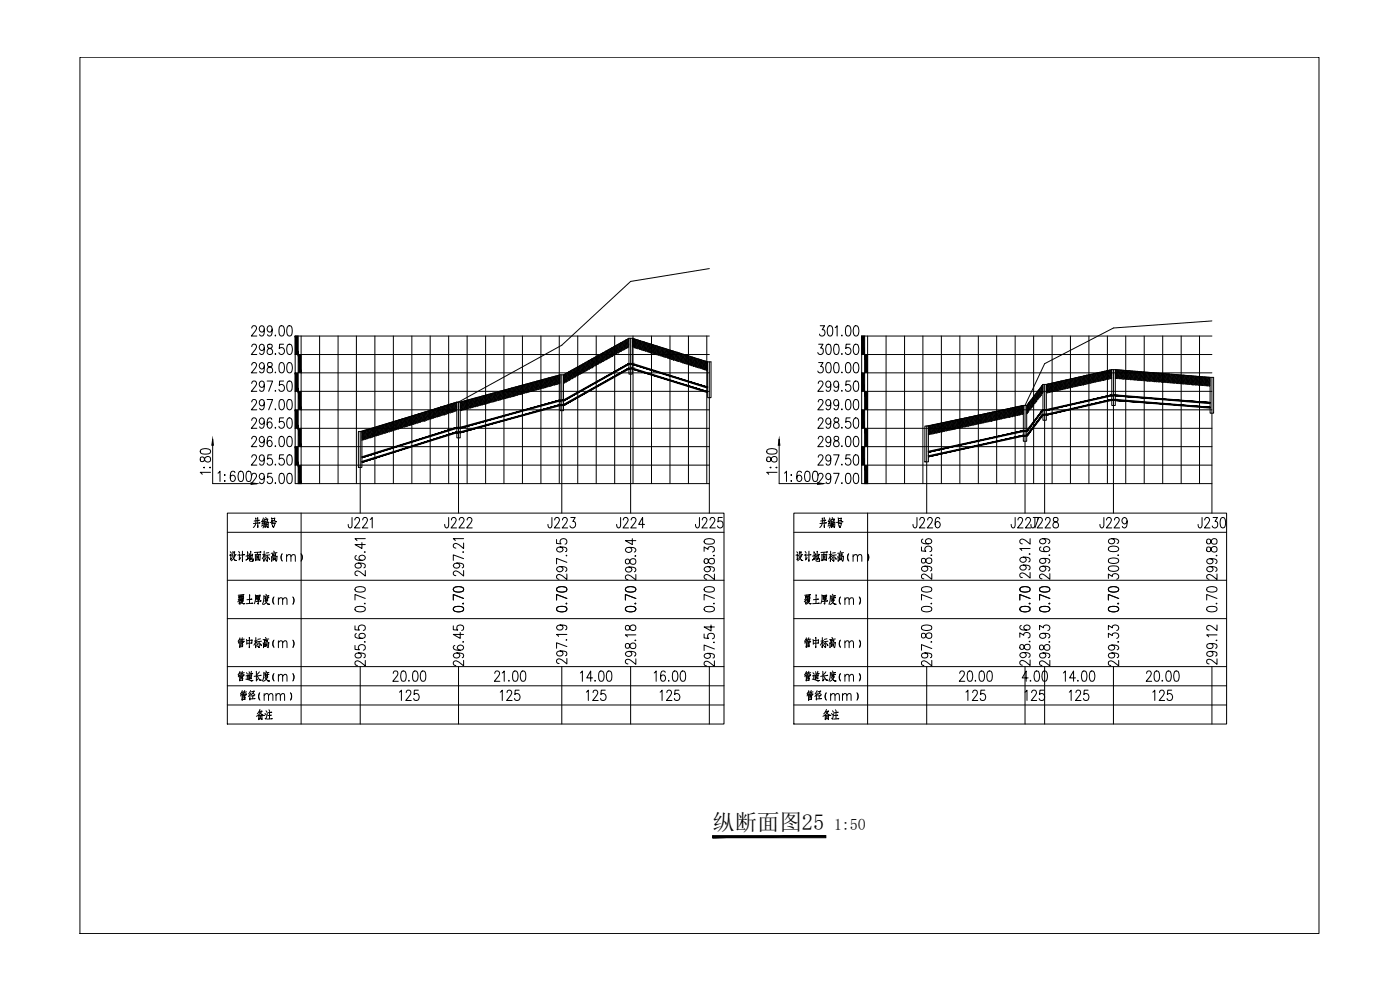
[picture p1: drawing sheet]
<svg xmlns="http://www.w3.org/2000/svg" width="420mm" height="297mm" viewBox="0 0 420 297" stroke-linecap="round" stroke-linejoin="round" font-family="sans-serif">
<defs><g id="words">
<text font-size="6.7" x="213.9" y="249.1">纵断面图25</text>
<text font-size="4.8" x="250.3" y="249.1">1:50</text>
</g></defs>
<g fill="none" stroke="#000" stroke-width=".3">
<path d="M75.6 98.5l.4-.8h.5l.4 .3a1.04 1.04 0 0 1-.3 1.3l-1.2 1.5h1.7M79.3 98.7l-.1 .5a.72 .72 0 0 1-.6 .4 .72 .72 0 0 1-.7-.4 .89 .89 0 0 1 0-1.1 .89 .89 0 0 1 1.1-.2 2.78 2.78 0 0 1 0 2.8 .68 .68 0 0 1-1.1-.3M81.7 98.7l-.1 .5a.68 .68 0 0 1-.7 .4 .68 .68 0 0 1-.6-.4l-.1-.5a.9 .9 0 0 1 .8-1l.4 .2a2.78 2.78 0 0 1 0 2.8 .68 .68 0 0 1-1.1-.3M84.1 97.9l.6-.2a1.82 1.82 0 0 1 .5 2.5l-.2 .5-.6 .1a1.45 1.45 0 0 1-.7-1.8zM86.4 97.9l.6-.2a1.45 1.45 0 0 1 .7 1.8l-.3 1.2-.6 .1a1.82 1.82 0 0 1-.6-2.5zM212.9 80.6l-23.6 3.8-20.7 19.2-31 17M246.2 97.7h1.3l-.8 1.2a.91 .91 0 0 1 .8 1.4 .91 .91 0 0 1-1.6-.1M248.7 97.9l.5-.2a1.45 1.45 0 0 1 .7 1.8l-.3 1.2-.6 .1a1.82 1.82 0 0 1-.6-2.5zM250.6 98.3l.6-.6v3.1M254.1 97.9l.6-.2a1.82 1.82 0 0 1 .6 2.5l-.3 .5-.6 .1a1.45 1.45 0 0 1-.7-1.8zM256.4 97.9l.6-.2a1.82 1.82 0 0 1 .6 2.5l-.2 .5-.6 .1a1.82 1.82 0 0 1-.6-2.5zM363.7 96.3l-29.5 2.1-20.7 10.7-5.9 12.6"/>
<path d="M75.6 104l.4-.7h.5l.4 .3a1.05 1.05 0 0 1-.3 1.3l-1.2 1.5h1.7M75.6 109.5l.4-.7h.5l.4 .3a1.1 1.1 0 0 1-.3 1.3l-1.2 1.5h1.7M75.6 115l.4-.7h.5l.4 .3a1.04 1.04 0 0 1-.3 1.3l-1.2 1.5h1.7M79.3 104.3a.75 .75 0 0 1-.3 .7 .75 .75 0 0 1-.8 0 .86 .86 0 0 1-.3-1.3 .86 .86 0 0 1 1.3 0l.1 .6a1.64 1.64 0 0 1-.7 2.1l-.6-.2-.1-.3M79.3 109.8a.75 .75 0 0 1-.3 .8 .75 .75 0 0 1-.8 0 .9 .9 0 0 1-.4-1.2 .9 .9 0 0 1 1.2-.4 2.72 2.72 0 0 1 0 2.7 .68 .68 0 0 1-1.1-.3M79.3 115.3l-.1 .5a.72 .72 0 0 1-.6 .4 .72 .72 0 0 1-.7-.4 .89 .89 0 0 1 0-1.1 .89 .89 0 0 1 1.1-.2 2.78 2.78 0 0 1 0 2.8 .68 .68 0 0 1-1.1-.3M80.2 114.3h1.6l-1.2 3.1M80.2 119.9h1.6l-1.2 3.1M80.4 103.4a.67 .67 0 0 0 .2 1 .99 .99 0 0 1 1.2 .9 .99 .99 0 0 1-1 1.1 1.03 1.03 0 0 1-.6-1.3 1.03 1.03 0 0 1 1.2-.7 .61 .61 0 0 0 .3-.6 .61 .61 0 0 0-.5-.5zM80.4 109a.67 .67 0 0 0 .2 1 1 1 0 0 1 1.2 .7 1 1 0 0 1-.6 1.2 .89 .89 0 0 1-1.1-.7 .89 .89 0 0 1 .8-1.1l.5-.1a.63 .63 0 0 0 .3-.7 .63 .63 0 0 0-.5-.5zM82.7 100.5l-.2 .2h.2M82.7 106.1v.3v-.2"/>
<path d="M82.7 111.6l-.2 .1h.2M82.7 117.1l-.2 .2h.2M84.1 109l.6-.2a2 2 0 0 1 0 3.1h-.3a1.37 1.37 0 0 1-.7-1.8zM85.1 103.3h-1.2l-.1 1.3a.96 .96 0 0 1 1.3 .1 .96 .96 0 0 1 0 1.3 .96 .96 0 0 1-1.3 .1l-.1-.3M85.1 114.3h-1.2l-.1 1.3a.96 .96 0 0 1 1.3 .1 .96 .96 0 0 1 0 1.3 .96 .96 0 0 1-1.3 .1l-.1-.3M86.4 103.4l.6-.1a1.82 1.82 0 0 1 .6 2.5l-.2 .4-.6 .2a2.26 2.26 0 0 1-.4-3zM86.4 109l.6-.2a2 2 0 0 1 0 3.1h-.2a1.43 1.43 0 0 1-.8-1.8zM86.4 114.5l.6-.2a1.45 1.45 0 0 1 .7 1.8l-.3 1.2-.6 .1a1.82 1.82 0 0 1-.6-2.5zM90.4 100.8v44.3M90.4 106.4h122.5M90.4 111.9h122.5M90.4 117.4h122.5"/>
<path d="M95.9 100.8v44.3M101.5 100.8v44.3M107 100.8v44.3M112.5 100.8v44.3M118.1 100.8v44.3M123.6 100.8v44.3M129.1 100.8v44.3M134.6 100.8v44.3M140.2 100.8v44.3M140.7 119.9l.2 .1M141.3 119.7l.3 .3M141.6 119.7l-.2 .1"/>
<path d="M141.8 119.8l.6 .6M141.9 119.6l.5 .4M142 119.7l-.6 .5M142.2 119.5l.2 .2M142.6 119.8l.6 .6M142.6 119.5l.6 .5M142.6 119.4l-.4 .4M142.8 119.7l-.6 .5M142.8 119.4l.4 .3M143.2 119.3l-.3 .2M143.3 119.8l.6 .6M143.3 119.5l.6 .5"/>
<path d="M143.5 119.2l.4 .5M143.5 119.3l-.6 .5M143.5 119.7l-.6 .5M143.7 119.1l.2 .2M144.1 119.8l.6 .6M144.1 119.5l.6 .5M144.1 119.1l.6 .6M144.2 119l-.5 .5M144.3 119.3l-.6 .5M144.3 119.7l-.6 .5M144.3 118.9l.4 .4M144.6 118.9h.1"/>
<path d="M144.7 118.8l-.2 .3M144.9 119.8l.5 .6M144.9 119.5l.5 .5M144.9 119.1l.5 .6M144.9 118.8l.5 .5M145.1 118.9l-.6 .6M145.1 119.3l-.6 .5M145.1 119.7l-.6 .5M145.2 118.7h.1M145.2 118.7l.2 .2M145.6 119.8l.6 .6M145.6 119.5l.6 .5"/>
<path d="M145.6 119.1l.6 .6M145.6 118.7l.6 .6M145.7 100.8v44.3M145.8 118.6l-.6 .5M145.8 118.9l-.6 .6M145.8 119.3l-.6 .5M145.8 119.7l-.6 .5M145.8 118.5l.4 .4M146.1 118.4l.1 .1M146.3 118.4l-.3 .3M146.4 119.8l.6 .6M146.4 119.5l.6 .5"/>
<path d="M146.4 119.1l.6 .6M146.4 118.7l.6 .6M146.4 118.3l.6 .6M146.6 118.5l-.6 .6M146.6 118.9l-.6 .6M146.6 119.3l-.6 .5M146.6 119.7l-.6 .5M146.7 118.3l.3 .2M146.8 118.3h.1M147.1 119.8l.6 .6M147.1 119.5l.6 .5M147.1 119.1l.6 .6"/>
<path d="M147.1 118.7l.6 .6M147.1 118.3l.6 .6M147.3 118.5l-.5 .6M147.3 118.9l-.5 .6M147.3 119.3l-.5 .5M147.3 119.7l-.5 .5M147.6 118.1h.1M147.7 118.5l-.4-.4-.5 .6M147.9 118l-.4 .3M147.9 119.8l.6 .6M147.9 119.5l.6 .5M147.9 119.1l.6 .6"/>
<path d="M147.9 118.7l.6 .6M147.9 118.3l.6 .6M147.9 118l.6 .5M148.1 118.1l-.6 .6M148.1 118.5l-.6 .6M148.1 118.9l-.6 .6M148.1 119.3l-.6 .5M148.1 119.7l-.6 .5M148.2 117.9l.3 .2M148.4 117.8l-.1 .1M148.7 119.8l.4 .5M148.7 119.5l.6 .5"/>
<path d="M148.7 119.1l.6 .6M148.7 118.7l.6 .6M148.7 118.3l.6 .6M148.7 117.9l.6 .6M148.8 117.7l.5 .4M148.9 117.8l-.6 .5M148.9 118.1l-.6 .6M148.9 118.5l-.6 .6M148.9 118.9l-.6 .6M148.9 119.3l-.6 .5M148.9 119.7l-.6 .5M149 117.9l.5-.4 .5 .6"/>
<path d="M149.1 117.6l.2 .2M149.4 119.5l.6 .5 .4-.3M149.4 119.8l.3 .3M149.4 119.1l.6 .6M149.4 118.7l.6 .6M149.4 118.3l.6 .6M149.4 117.9l.6 .6M149.6 117.8l-.6 .5M149.6 118.1l-.6 .6M149.6 118.5l-.6 .6M149.6 118.9l-.6 .6M149.6 119.3l-.6 .5"/>
<path d="M149.6 119.7l-.6 .5M149.7 117.5l.3 .3M150 117.4l-.2 .1M150.2 119.8l.1 .2M150.2 119.5l.4 .4M150.2 119.1l.6 .6M150.2 118.7l.6 .6M150.2 118.3l.6 .6M150.2 117.9l.6 .6M150.2 117.5l.6 .6M150.3 117.3l.5 .5M150.4 117.4l-.6 .5"/>
<path d="M150.4 117.8l-.6 .5M150.4 118.1l-.6 .6M150.4 118.5l-.6 .6M150.4 118.9l-.6 .6M150.4 119.3l-.6 .5M150.7 117.2l.1 .2M151 119.5l.1 .2M151 119.1l.5 .5M151 118.7l.5 .6M151 118.3l.5 .6M151 117.9l.5 .6M151 117.5l.5 .6"/>
<path d="M151 117.2l.5 .6M151 117.1l-.4 .4M151.2 117.4l-.6 .5M151.2 117.8l-.6 .5M151.2 118.1l-.6 .6M151.2 118.5l-.6 .6M151.2 118.9l-.6 .6M151.2 119.3l-.6 .5M151.2 100.8v44.3M151.2 117l.3 .4M151.5 117h.1M151.6 117l-.2 .2"/>
<path d="M151.8 119.5h.1M151.8 118.7l.5 .6M151.8 118.3l.5 .6M151.8 117.9l.5 .6M151.8 117.5l.5 .6M151.8 117.2l.5 .6M151.8 116.9l.5 .5M151.9 117l-.5 .5M151.9 117.4l-.5 .5M151.9 117.8l-.5 .5M151.9 118.1l-.5 .6M151.9 118.5l-.5 .6"/>
<path d="M151.9 118.9l-.5 .6M151.9 119.3l-.3 .3M152.1 116.8l.2 .2M152.5 119.1l.2 .2M152.5 118.7l.5 .5M152.5 118.3l.6 .6M152.5 117.9l.6 .6M152.5 117.5l.6 .6M152.5 117.2l.6 .6M152.5 116.8l.6 .6M152.6 116.7l-.5 .5M152.7 117l-.6 .5"/>
<path d="M152.7 117.4l-.6 .5M152.7 117.8l-.6 .5M152.7 118.1l-.6 .6M152.7 118.5l-.6 .6M152.7 118.9l-.6 .6-.3-.4M152.7 119.3h-.1M152.7 116.7l.4 .3M153 116.6h.1M153.1 116.5l-.2 .3M153.3 119.1v.1M153.3 118.7l.3 .4M153.3 118.3l.5 .6"/>
<path d="M153.3 117.9l.5 .6M153.3 117.5l.5 .6M153.3 117.2l.5 .6M153.3 116.8l.5 .6M153.3 116.5l.5 .5M153.4 116.6l-.5 .6M153.4 117l-.5 .5M153.4 117.4l-.5 .5M153.4 117.8l-.5 .5M153.4 118.1l-.5 .6M153.4 118.5l-.5 .6M153.4 118.9l-.3 .3"/>
<path d="M153.6 116.4l.2 .2M154 118.7l.2 .2M154 118.3l.5 .5M154 117.9l.6 .6M154 117.5l.6 .6M154 117.2l.6 .6M154 116.8l.6 .6M154 116.4l.6 .6M154.2 116.6l-.5 .6M154.2 117l-.5 .5M154.2 117.4l-.5 .5M154.2 117.8l-.5 .5"/>
<path d="M154.2 118.1l-.5 .6M154.2 118.5l-.5 .5M154.5 116.1l.1 .1M154.6 116.6l-.4-.4-.5 .6M154.7 116.1l-.3 .3M154.8 118.7h.1M154.8 118.3l.3 .3M154.8 117.9l.5 .6M154.8 117.5l.5 .6M154.8 117.2l.5 .6M154.8 116.8l.5 .6M154.8 116.4l.5 .6"/>
<path d="M154.8 116.1l.5 .5M155 116.2l-.6 .6M155 116.6l-.6 .6M155 117l-.6 .5M155 117.4l-.6 .5M155 117.8l-.6 .5M155 118.1l-.6 .6M155 118.5l-.3 .2M155.2 115.9l.1 .3M155.6 118.3l.1 .2M155.6 117.9l.4 .5M155.6 117.5l.5 .6"/>
<path d="M155.6 117.2l.5 .6M155.6 116.8l.5 .6M155.6 116.4l.5 .6M155.6 116l.5 .6M155.7 116.2l-.5 .6M155.7 116.6l-.5 .6M155.7 117l-.5 .5M155.7 117.4l-.5 .5M155.7 117.8l-.5 .5M155.7 118.1l-.4 .5M156 115.7l.1 .2M156.1 116.2l-.4-.3-.5 .5"/>
<path d="M156.3 115.7l-.4 .3M156.3 117.9l.3 .3M156.3 117.5l.6 .6M156.3 117.2l.6 .6M156.3 116.8l.6 .6M156.3 116.4l.6 .6M156.3 116l.6 .6M156.3 115.6l.6 .6M156.5 115.9l-.6 .5M156.5 116.2l-.6 .6M156.5 116.6l-.6 .6M156.5 117l-.6 .5"/>
<path d="M156.5 117.4l-.6 .5M156.5 117.8l-.6 .5M156.5 118.1l-.2 .2M156.6 115.6l.3 .3M156.8 100.8v44.3M156.8 115.5l-.1 .1M157.1 117.9l.1 .2M157.1 117.5l.4 .5M157.1 117.2l.5 .6M157.1 116.8l.5 .6M157.1 116.4l.5 .6M157.1 116l.5 .6"/>
<path d="M157.1 115.6l.5 .6M157.2 115.4l.4 .5M157.3 115.5l-.6 .5M157.3 115.9l-.6 .5M157.3 116.2l-.6 .6M157.3 116.6l-.6 .6M157.3 117l-.6 .5M157.3 117.4l-.6 .5M157.3 117.8l-.5 .4M157.5 115.6l.3-.3 .6 .6M157.5 115.3l.1 .2M157.8 117.2l.6 .6 .4-.4"/>
<path d="M157.8 117.5l.3 .3M157.8 116.8l.6 .6M157.8 116.4l.6 .6M157.8 116l.6 .6M157.8 115.6l.6 .6M158 115.5l-.5 .5M158 115.9l-.5 .5M158 116.2l-.5 .6M158 116.6l-.5 .6M158 117l-.5 .5M158 117.4l-.5 .5M158 117.8l-.1 .1"/>
<path d="M158.1 115.2l.3 .3M158.4 115.1l-.2 .2M158.6 117.5l.1 .2M158.6 116.8l.6 .6M158.6 116.4l.6 .6M158.6 116l.6 .6M158.6 115.6l.6 .6M158.6 115.3l.6 .6M158.7 115l.5 .5M158.8 115.1l-.6 .5M158.8 115.5l-.6 .5M158.8 115.9l-.6 .5"/>
<path d="M158.8 116.2l-.6 .6M158.8 116.6l-.6 .6M158.8 117l-.6 .5M159 114.9l.2 .2M159.4 117.2l.2 .2M159.4 116.8l.5 .5M159.4 116.4l.5 .6M159.4 116l.5 .6M159.4 115.6l.5 .6M159.4 115.3l.5 .6M159.4 114.9l.5 .6M159.5 114.8l-.5 .5"/>
<path d="M159.5 115.1l-.5 .5M159.5 115.5l-.5 .5M159.5 115.9l-.5 .5M159.5 116.2l-.5 .6M159.5 116.6l-.5 .6M159.5 117l-.5 .5-.4-.3M159.5 117.4v.1M159.6 114.8l.3 .3M159.9 114.7h.1M160 114.7l-.2 .2M160.1 117.2h.1M160.1 116.4l.6 .6"/>
<path d="M160.1 116l.6 .6M160.1 115.6l.6 .6M160.1 115.3l.6 .6M160.1 114.9l.6 .6M160.2 114.6l.5 .5M160.3 114.7l-.5 .6M160.3 115.1l-.5 .5M160.3 115.5l-.5 .5M160.3 115.9l-.5 .5M160.3 116.2l-.5 .6M160.3 116.6l-.5 .6M160.3 117l-.3 .3"/>
<path d="M160.5 114.5l.2 .2M160.9 116.8l.1 .2M160.9 116.4l.5 .5M160.9 116l.5 .6M160.9 115.6l.5 .6M160.9 115.3l.5 .6M160.9 114.9l.5 .6M160.9 114.5l.5 .6M161 114.4l-.5 .5M161.1 114.7l-.6 .6M161.1 115.1l-.6 .5M161.1 115.5l-.6 .5"/>
<path d="M161.1 115.9l-.6 .5M161.1 116.2l-.6 .6M161.1 116.6l-.6 .6-.4-.4M161.1 114.3l.3 .4M161.4 114.3h.1M161.5 114.2l-.2 .3M161.7 116.8h.1M161.7 116.4l.3 .4M161.7 116l.5 .6M161.7 115.6l.5 .6M161.7 115.3l.5 .6M161.7 114.9l.5 .6"/>
<path d="M161.7 114.5l.5 .6M161.7 114.2l.5 .5M161.8 114.3l-.5 .6M161.8 114.7l-.5 .6M161.8 115.1l-.5 .5M161.8 115.5l-.5 .5M161.8 115.9l-.5 .5M161.8 116.2l-.5 .6M161.8 116.6l-.2 .3M162.1 114.1l.1 .2M162.3 100.8v44.3M162.4 116.4l.2 .2"/>
<path d="M162.4 116l.5 .5M162.4 115.6l.6 .6M162.4 115.3l.6 .6M162.4 114.9l.6 .6M162.4 114.5l.6 .6M162.4 114.1l.6 .6M162.6 113.9l-.6 .6M162.6 114.3l-.6 .6M162.6 114.7l-.6 .6M162.6 115.1l-.6 .5M162.6 115.5l-.6 .5M162.6 115.9l-.6 .5"/>
<path d="M162.6 116.2l-.5 .5M162.6 113.9l.4 .4M162.9 113.9h.1M163.1 113.8l-.3 .3M163.2 116.4h.1M163.2 116l.3 .4M163.2 115.6l.6 .6M163.2 115.3l.6 .6M163.2 114.9l.6 .6M163.2 114.5l.6 .6M163.2 114.1l.6 .6M163.2 113.8l.6 .5"/>
<path d="M163.4 113.9l-.6 .6M163.4 114.3l-.6 .6M163.4 114.7l-.6 .6M163.4 115.1l-.6 .5M163.4 115.5l-.6 .5M163.4 115.9l-.6 .5M163.4 116.2l-.3 .2M163.5 113.7l.3 .2M163.6 113.7h.1M163.9 116l.2 .2M163.9 115.6l.5 .5M163.9 115.3l.6 .6"/>
<path d="M163.9 114.9l.6 .6M163.9 114.5l.6 .6M163.9 114.1l.6 .6M163.9 113.7l.6 .6M164.1 113.5l.4 .4M164.2 113.6l-.6 .5M164.2 113.9l-.6 .6M164.2 114.3l-.6 .6M164.2 114.7l-.6 .6M164.2 115.1l-.6 .5M164.2 115.5l-.6 .5M164.2 115.9l-.6 .4"/>
<path d="M164.3 113.7l.4-.3 .6 .5M164.4 113.4l.1 .2M164.7 115.6l.3 .3M164.7 115.3l.6 .6M164.7 114.9l.6 .6M164.7 114.5l.6 .6M164.7 114.1l.6 .6M164.7 113.7l.6 .6M164.9 113.6l-.6 .5M164.9 113.9l-.6 .6M164.9 114.3l-.6 .6M164.9 114.7l-.6 .6"/>
<path d="M164.9 115.1l-.6 .5M164.9 115.5l-.6 .5M164.9 115.9l-.2 .1M165 113.3l.3 .3M165.2 113.2l-.1 .2M165.5 115.6l.1 .2M165.5 115.3l.4 .4M165.5 114.9l.6 .6M165.5 114.5l.6 .6M165.5 114.1l.6 .6M165.5 113.7l.6 .6M165.5 113.4l.6 .5"/>
<path d="M165.6 113.1l.5 .5M165.7 113.2l-.6 .5M165.7 113.6l-.6 .5M165.7 113.9l-.6 .6M165.7 114.3l-.6 .6M165.7 114.7l-.6 .6M165.7 115.1l-.6 .5M165.7 115.5l-.4 .4M165.9 113.1l.2 .1M166.2 115.3l.3 .2M166.2 114.9l.6 .6M166.2 114.5l.6 .6"/>
<path d="M166.2 114.1l.6 .6M166.2 113.7l.6 .6M166.2 113.4l.6 .5M166.2 113l.6 .6M166.3 112.9l-.5 .5M166.4 113.2l-.6 .5M166.4 113.6l-.6 .5M166.4 113.9l-.6 .6M166.4 114.3l-.6 .6M166.4 114.7l-.6 .6M166.4 115.1l-.6 .5M166.4 115.5l-.1 .1"/>
<path d="M166.5 112.9l.3 .3M166.8 112.8l-.2 .2M167 115.3l.1 .1M167 114.9l.4 .4M167 114.5l.6 .6M167 114.1l.6 .6M167 113.7l.6 .6M167 113.4l.6 .5M167 113l.6 .6M167.1 112.7l.5 .5M167.2 112.8l-.6 .6M167.2 113.2l-.6 .5"/>
<path d="M167.2 113.6l-.6 .5M167.2 113.9l-.6 .6M167.2 114.3l-.6 .6M167.2 114.7l-.6 .6M167.2 115.1l-.4 .3M167.4 112.6l.2 .2M167.8 114.9l.2 .2M167.8 114.5l.3 .3M167.8 114.1l.3 .4M167.8 113.7l.3 .4M167.8 113.4l.3 .3M167.8 113l.3 .3"/>
<path d="M167.8 112.6l.3 .3M167.8 100.8v44.3M167.8 112.5l-.4 .5M168 112.8l-.6 .6M168 113.2l-.6 .5M168 113.6l-.6 .5M168 113.9l-.6 .6M168 114.3l-.6 .6M168 114.7l-.6 .6M168 115.1l-.1 .1M168 112.5h.1M168.1 112.5v10.7h1v-10.7"/>
<path d="M168.6 112.5v41.5M169.1 112.5h-1l-30 8.1M169.3 114.9l.1 .1M169.3 114.5l.3 .3M169.3 114.1l.6 .6 .4-.4M169.3 113.7l.6 .6M169.3 113.4l.6 .5M169.3 113l.6 .6M169.3 112.6l.6 .6M169.4 112.3l.5 .5M169.5 112.4l-.4 .4M169.5 112.8l-.4 .3"/>
<path d="M169.5 113.2l-.4 .3M169.5 113.6l-.4 .3M169.5 113.9l-.4 .4M169.5 114.3l-.4 .4M169.5 114.7l-.4 .3M169.6 112.2l.3 .2M169.8 112l-.1 .2M170 114.5h.1M170 114.1l.3 .3M170 113.7l.6 .6M170 113.4l.6 .5M170 113l.6 .6"/>
<path d="M170 112.6l.6 .6M170 112.2l.6 .6M170.1 111.9l.5 .5M170.3 112l-.6 .6M170.3 112.4l-.6 .6M170.3 112.8l-.6 .6M170.3 113.2l-.6 .5M170.3 113.6l-.6 .5M170.3 113.9l-.6 .6M170.3 111.7l.3 .3M170.6 111.6v.1M170.7 111.5l-.3 .3"/>
<path d="M170.8 114.1v.1M170.8 113.7l.3 .3M170.8 113.4l.5 .5M170.8 113l.6 .6M170.8 112.6l.6 .6M170.8 112.2l.6 .6M170.8 111.8l.6 .6M170.8 111.5l.6 .5M171 111.7l-.6 .5M171 112l-.6 .6M171 112.4l-.6 .6M171 112.8l-.6 .6"/>
<path d="M171 113.2l-.6 .5M171 113.6l-.6 .5M171 113.9l-.2 .3M171.1 111.3l.3 .4M171.2 111.4l.4-.3 .6 .6M171.4 111.2h.1M171.6 113.4l.2 .2M171.6 113l.5 .4M171.6 112.6l.6 .6M171.6 112.2l.6 .6M171.6 111.8l.6 .6M171.6 111.4l.6 .6"/>
<path d="M171.8 111.2l-.6 .6M171.8 111.7l-.6 .5M171.8 112l-.6 .6M171.8 112.4l-.6 .6M171.8 112.8l-.6 .6M171.8 113.2l-.6 .5M171.8 113.6l-.2 .1M171.8 110.9l.4 .3M172.1 110.8l.1 .1M172.3 113l.2 .2M172.3 112.6l.5 .5M172.3 112.2l.6 .6"/>
<path d="M172.3 111.8l.6 .6M172.3 111.4l.6 .6M172.3 111.1l.6 .6M172.3 110.7l.6 .5M172.5 110.6l-.6 .5M172.5 110.9l-.6 .5M172.5 111.2l-.6 .6M172.5 111.7l-.6 .5M172.5 112l-.6 .6M172.5 112.4l-.6 .6M172.5 112.8l-.6 .6M172.6 110.5l.3 .4"/>
<path d="M172.8 110.4l.1 .1M173.1 112.6l.2 .2M173.1 112.2l.4 .4M173.1 111.8l.6 .6M173.1 111.4l.6 .6M173.1 111.1l.6 .6M173.1 110.7l.6 .5M173.1 110.3l.6 .6M173.3 110.5l-.6 .6M173.3 110.9l-.6 .5M173.3 111.2l-.6 .6M173.3 111.7l-.6 .5"/>
<path d="M173.3 112l-.6 .6M173.3 112.4l-.6 .6M173.4 100.8v44.3M173.6 110l.1 .1M173.7 110.5l-.4-.4-.6 .6M173.8 112.2l.2 .2M173.8 111.4l.6 .6M173.8 111.1l.6 .6M173.8 110.7l.6 .5M173.8 110.3l.6 .6M173.8 109.9l.6 .6M174 109.7l.4 .4"/>
<path d="M174.1 109.7l-.6 .6M174.1 110.1l-.6 .6M174.1 110.5l-.6 .6M174.1 110.9l-.6 .5M174.1 111.2l-.6 .6M174.1 111.7l-.6 .5M174.1 112l-.6 .6M174.3 109.5l.1 .2M174.7 111.8v.2M174.7 111.4l.3 .4M174.7 111.1l.5 .6M174.7 110.7l.5 .5"/>
<path d="M174.7 110.3l.5 .6M174.7 109.9l.5 .6M174.7 109.5l.5 .6M174.8 109.7l-.5 .6M174.8 110.1l-.5 .6M174.8 110.5l-.5 .6M174.8 110.9l-.5 .5M174.8 111.2l-.5 .6M174.8 111.7l-.5 .5-.5-.4M175 109.2l.2 .1M175 109.1v.1M175.2 109.7l-.4-.4-.5 .6"/>
<path d="M175.4 110.7l.5 .6 .4-.4M175.4 111.4l.1 .1M175.4 111.1l.4 .3M175.4 110.3l.6 .6M175.4 109.9l.6 .6M175.4 109.5l.6 .6M175.4 109.2l.6 .5M175.5 108.9l.5 .4M175.6 109l-.6 .5M175.6 109.3l-.6 .6M175.6 109.7l-.6 .6M175.6 110.1l-.6 .6"/>
<path d="M175.6 110.5l-.6 .6M175.6 110.9l-.6 .5M175.6 111.2l-.5 .6M175.8 108.7l.2 .3M175.9 108.7l-.1 .1M176.2 111.1v.1M176.2 110.7l.3 .3M176.2 110.3l.5 .6M176.2 109.9l.5 .6M176.2 109.5l.5 .6M176.2 109.2l.5 .5M176.2 108.8l.5 .5"/>
<path d="M176.2 108.5l.5 .5M176.3 108.6l-.5 .6M176.3 109l-.5 .5M176.3 109.3l-.5 .6M176.3 109.7l-.5 .6M176.3 110.1l-.5 .6M176.3 110.5l-.5 .6M176.5 108.3l.2 .3M176.8 108.2l-.2 .2M176.9 110.7h.1M176.9 110.3l.3 .3M176.9 109.9l.5 .5"/>
<path d="M176.9 109.5l.6 .6M176.9 109.2l.6 .5M176.9 108.8l.6 .5M176.9 108.4l.6 .6M177 108.1l.5 .5M177.1 108.2l-.5 .6M177.1 108.6l-.5 .6M177.1 109l-.5 .5M177.1 109.3l-.5 .6M177.1 109.7l-.5 .6M177.1 110.1l-.5 .6M177.1 110.5l-.3 .3"/>
<path d="M177.2 107.9l.3 .3M177.4 107.8h.1M177.6 107.7l-.3 .3M177.7 109.9l.3 .3M177.7 109.5l.5 .6M177.7 109.2l.6 .5M177.7 108.8l.6 .5M177.7 108.4l.6 .6M177.7 108l.6 .6M177.7 107.6l.6 .6M177.9 107.8l-.6 .6M177.9 108.2l-.6 .6"/>
<path d="M177.9 108.6l-.6 .6M177.9 109l-.6 .5M177.9 109.3l-.6 .6M177.9 109.7l-.6 .6M177.9 110.1l-.2 .2M178 107.5l.3 .3M178.2 107.4h.1M178.5 109.5l.2 .3M178.5 109.2l.4 .4M178.5 108.8l.5 .5M178.5 108.4l.5 .6M178.5 108l.5 .6"/>
<path d="M178.5 107.6l.5 .6M178.5 107.3l.5 .5M178.5 107.2l-.4 .4M178.6 107.4l-.5 .6M178.6 107.8l-.5 .6M178.6 108.2l-.5 .6M178.6 108.6l-.5 .6M178.6 109l-.5 .5M178.6 109.3l-.5 .6M178.6 109.7l-.1 .1M178.7 107.1l.3 .3M178.9 100.8v44.3"/>
<path d="M178.9 107h.1M179.2 109.2l.2 .1M179.2 108.8l.4 .4M179.2 108.4l.6 .6M179.2 108l.6 .6M179.2 107.6l.6 .6M179.2 107.3l.6 .5M179.2 106.9l.6 .5M179.4 106.8l-.6 .5M179.4 107l-.6 .6M179.4 107.4l-.6 .6M179.4 107.8l-.6 .6"/>
<path d="M179.4 108.2l-.6 .6M179.4 108.6l-.6 .6M179.4 109l-.6 .5M179.4 106.7l.4 .3M179.6 106.5l.2 .2M180 108.8l.2 .2M180 108l.5 .6M180 107.6l.5 .6M180 107.3l.5 .5M180 106.9l.5 .5M180 106.5l.5 .5M180.2 106.7l-.6 .6"/>
<path d="M180.2 107l-.6 .6M180.2 107.4l-.6 .6M180.2 107.8l-.6 .6M180.2 108.2l-.6 .6M180.2 108.6l-.6 .6M180.4 106.2l.1 .1M180.5 106.7l-.3-.4-.6 .6M180.7 108.4l.2 .1M180.7 107.6l.6 .6M180.7 107.3l.6 .5M180.7 106.9l.6 .5M180.7 106.5l.6 .5"/>
<path d="M180.7 106.1l.6 .6M180.9 105.9l.4 .4M180.9 105.9l-.5 .6M180.9 106.3l-.5 .6M180.9 106.7l-.5 .6M180.9 107l-.5 .6M180.9 107.4l-.5 .6M180.9 107.8l-.5 .6M180.9 108.2l-.5 .6-.4-.4M181.1 105.7l.2 .2M181.5 108l.1 .1M181.5 107.6l.3 .4"/>
<path d="M181.5 107.3l.6 .5M181.5 106.9l.6 .5M181.5 106.5l.6 .5M181.5 106.1l.6 .6M181.5 105.7l.6 .6M181.7 105.9l-.6 .6M181.7 106.3l-.6 .6M181.7 106.7l-.6 .6M181.7 107l-.6 .6M181.7 107.4l-.6 .6M181.7 107.8l-.6 .6-.4-.4M181.9 105.3l.2 .2"/>
<path d="M182.1 105.9l-.4-.4-.6 .6M182.3 106.9l.5 .5 .4-.4M182.3 107.6l.1 .1M182.3 107.3l.3 .3M182.3 106.5l.5 .5M182.3 106.1l.5 .6M182.3 105.7l.5 .6M182.3 105.4l.5 .5M182.4 105.1l.4 .4M182.4 105.1l-.5 .6M182.4 105.5l-.5 .6M182.4 105.9l-.5 .6"/>
<path d="M182.4 106.3l-.5 .6M182.4 106.7l-.5 .6M182.4 107l-.5 .6M182.4 107.4l-.4 .5M182.8 104.8l-.1 .2 .1 .1M183 107.3h.1M183 106.9l.3 .3M183 106.5l.6 .5M183 106.1l.6 .6M183 105.7l.6 .6M183 105.4l.6 .5M183 105l.6 .5"/>
<path d="M183.1 104.6l.5 .5M183.2 104.8l-.5 .6M183.2 105.1l-.5 .6M183.2 105.5l-.5 .6M183.2 105.9l-.5 .6M183.2 106.3l-.5 .6M183.2 106.7l-.5 .6M183.3 104.5l.3 .3M183.6 104.4h.1M183.7 104.3l-.3 .3M183.8 106.5l.3 .3M183.8 106.1l.5 .5"/>
<path d="M183.8 105.7l.5 .6M183.8 105.4l.5 .5M183.8 105l.5 .5M183.8 104.6l.5 .5M183.8 104.3l.5 .5M184 104.4l-.6 .6M184 104.8l-.6 .6M184 105.1l-.6 .6M184 105.5l-.6 .6M184 105.9l-.6 .6M184 106.3l-.6 .6M184 106.7l-.3 .3"/>
<path d="M184.1 104.1l.2 .3M184.3 104h.1M184.5 100.8v44.3M184.5 103.8l-.3 .4M184.6 106.1l.2 .2M184.6 105.7l.4 .5M184.6 105.4l.5 .5M184.6 105l.5 .5M184.6 104.6l.5 .5M184.6 104.2l.5 .6M184.6 103.8l.5 .6M184.7 104l-.5 .6"/>
<path d="M184.7 104.4l-.5 .6M184.7 104.8l-.5 .6M184.7 105.1l-.5 .6M184.7 105.5l-.5 .6M184.7 105.9l-.5 .6M184.7 106.3l-.1 .2M184.8 103.7l.3 .3M185.1 103.5v.1M185.3 105.7l.2 .2M185.3 105.4l.5 .4M185.3 105l.6 .5M185.3 104.6l.6 .5"/>
<path d="M185.3 104.2l.6 .6M185.3 103.8l.6 .6M185.3 103.4l.6 .6M185.4 103.4l-.5 .4M185.5 103.6l-.6 .6M185.5 104l-.6 .6M185.5 104.4l-.6 .6M185.5 104.8l-.6 .6M185.5 105.1l-.6 .6M185.5 105.5l-.6 .6M185.5 105.9l-.1 .1M185.5 103.3l.4 .3"/>
<path d="M185.8 103.2h.1M186.1 105.4l.2 .1M186.1 105l.4 .4M186.1 104.6l.6 .5M186.1 104.2l.6 .6M186.1 103.8l.6 .6M186.1 103.4l.6 .6M186.1 103.1l.6 .5M186.3 102.9l-.6 .5M186.3 103.2l-.6 .6M186.3 103.6l-.6 .6M186.3 104l-.6 .6"/>
<path d="M186.3 104.4l-.6 .6M186.3 104.8l-.6 .6M186.3 105.1l-.6 .6M186.3 102.9l.4 .3M186.5 102.7l.2 .2M186.8 105l.2 .1M186.8 104.2l.6 .6M186.8 103.8l.6 .6M186.8 103.4l.6 .6M186.8 103.1l.6 .5M186.8 102.7l.6 .5M187.1 102.9l-.6 .5"/>
<path d="M187.1 103.2l-.6 .6M187.1 103.6l-.6 .6M187.1 104l-.6 .6M187.1 104.4l-.6 .6M187.1 104.8l-.6 .6M187.3 102.3l.1 .2M187.4 102.9l-.3-.4-.6 .6M187.6 104.6l.1 .1M187.6 103.8l.6 .6M187.6 103.4l.6 .6M187.6 103.1l.6 .5M187.6 102.7l.6 .5"/>
<path d="M187.6 102.3l.6 .6M187.7 102.1l.5 .4M187.8 102.1l-.6 .6M187.8 102.5l-.6 .6M187.8 102.9l-.6 .5M187.8 103.2l-.6 .6M187.8 103.6l-.6 .6M187.8 104l-.6 .6M187.8 104.4l-.6 .6-.4-.4M188 101.9l.2 .2M188.4 104.2l.1 .1M188.4 103.8l.3 .4"/>
<path d="M188.4 103.4l.4 .4M188.4 103.1l.4 .3M188.4 102.7l.4 .3M188.4 102.3l.4 .3M188.4 101.9l.4 .4M188.5 101.6l.3 .3M188.6 101.7l-.6 .6M188.6 102.1l-.6 .6M188.6 102.5l-.6 .6M188.6 102.9l-.6 .5M188.6 103.2l-.6 .6M188.6 103.6l-.6 .6"/>
<path d="M188.6 104l-.6 .5-.4-.3M188.7 101.5l.1 10.8h1v-10.8M189.3 101.5v52.5M189.8 101.5h-1l-19.7 11M189.8 101.5l22.6 7.1h1v10.7h-1v-10.7M189.8 101.7l.1-.2 .6 .6M189.9 103.8l.5 .5M189.9 103.4l.6 .6M189.9 103.1l.6 .5M189.9 102.7l.6 .5M189.9 102.3l.6 .6M189.9 101.9l.6 .6"/>
<path d="M190 100.8v44.3M190.1 101.7l-.3 .4M190.1 102.1l-.3 .3M190.1 102.5l-.3 .3M190.1 102.9l-.3 .3M190.1 103.2l-.3 .4M190.1 103.6l-.3 .4M190.1 104l-.2 .2M190.4 101.7l-.1 .2M190.7 104.2l.3 .3M190.7 103.8l.5 .6M190.7 103.4l.5 .6"/>
<path d="M190.7 103.1l.5 .5M190.7 102.7l.5 .5M190.7 102.3l.5 .6M190.7 101.9l.5 .6M190.8 101.8l-.5 .5M190.9 102.1l-.6 .6M190.9 102.5l-.6 .6M190.9 102.9l-.6 .5M190.9 103.2l-.6 .6M190.9 103.6l-.6 .6M190.9 104l-.4 .4M190.9 104.4l-.1 .1"/>
<path d="M191.1 101.9l.1 .2M191.3 102l-.3 .3M191.4 104.6l.1 .1M191.4 104.2l.6 .6M191.4 103.8l.6 .6M191.4 103.4l.6 .6M191.4 103.1l.6 .5M191.4 102.7l.6 .5M191.4 102.3l.6 .6M191.6 102.1l.4 .4M191.6 102.1l-.6 .6M191.6 102.5l-.6 .6"/>
<path d="M191.6 102.9l-.6 .5M191.6 103.2l-.6 .6M191.6 103.6l-.6 .6M191.6 104l-.5 .5M191.6 104.4l-.2 .2M191.9 102.2l-.1 .1M192.2 104.6l.4 .5M192.2 104.2l.6 .6M192.2 103.8l.6 .6M192.2 103.4l.6 .6M192.2 103.1l.6 .5M192.2 102.7l.6 .5"/>
<path d="M192.2 102.3l.6 .6M192.2 102.3l-.4 .4M192.4 102.5l-.6 .6M192.4 102.9l-.6 .5M192.4 103.2l-.6 .6M192.4 103.6l-.6 .6M192.4 104l-.6 .6M192.4 104.4l-.5 .4M192.4 104.8l-.2 .1M192.7 102.4l.1 .1M192.8 102.4l-.2 .3M192.9 105l.3 .2"/>
<path d="M192.9 104.6l.6 .5M192.9 104.2l.6 .6M192.9 103.8l.6 .6M192.9 103.4l.6 .6M192.9 103.1l.6 .5M192.9 102.7l.6 .5M193.1 102.5l-.5 .6M193.2 102.9l-.6 .5M193.2 103.2l-.6 .6M193.2 103.6l-.6 .6M193.2 104l-.6 .6M193.2 104.4l-.6 .6"/>
<path d="M193.2 104.8l-.4 .3M193.2 105.1l-.1 .1M193.2 102.6l.3 .3M193.4 102.6l-.1 .1M193.7 102.7l-.4 .4M193.7 105l.6 .5M193.7 104.6l.6 .5M193.7 104.2l.6 .6M193.7 103.8l.6 .6M193.7 103.4l.6 .6M193.7 103.1l.6 .5M193.8 102.8l.5 .4"/>
<path d="M193.9 102.9l-.6 .5M193.9 103.2l-.6 .6M193.9 103.6l-.6 .6M193.9 104l-.6 .6M193.9 104.4l-.6 .6M193.9 104.8l-.5 .5M193.9 105.1l-.1 .3M194.3 102.9l-.2 .2M194.5 105.4l.4 .3M194.5 105l.6 .5M194.5 104.6l.6 .5M194.5 104.2l.6 .6"/>
<path d="M194.5 103.8l.6 .6M194.5 103.4l.6 .6M194.5 103.1l.6 .5M194.5 103l-.4 .4M194.7 103.2l-.6 .6M194.7 103.6l-.6 .6M194.7 104l-.6 .6M194.7 104.4l-.6 .6M194.7 104.8l-.6 .6M194.7 105.1l-.4 .5M194.7 105.5l-.2 .1M194.9 103.1l.2 .1"/>
<path d="M195.1 103.2l-.3 .2M195.2 105.7l.2 .2M195.2 105.4l.6 .5M195.2 105l.6 .5M195.2 104.6l.6 .5M195.2 104.2l.6 .6M195.2 103.8l.6 .6M195.2 103.4l.6 .6M195.4 103.3l-.6 .5M195.4 103.6l-.6 .6M195.4 104l-.6 .6M195.4 104.4l-.6 .6"/>
<path d="M195.4 104.8l-.6 .6M195.4 105.1l-.6 .6M195.4 105.5l-.3 .3M195.5 103.3l.3 .3M195.5 100.8v44.3M195.7 103.4h-.1M196 103.4l-.4 .4M196 105.7l.6 .6 .4-.4M196 105.4l.6 .5M196 105l.6 .5M196 104.6l.6 .5M196 104.2l.6 .6"/>
<path d="M196 103.8l.6 .6M196 103.4l.6 .6M196.2 103.6l-.6 .6M196.2 104l-.6 .6M196.2 104.4l-.6 .6M196.2 104.8l-.6 .6M196.2 105.1l-.6 .6M196.2 105.5l-.5 .5M196.2 105.9l-.2 .2M196.6 103.6l-.2 .2M196.8 106.1l.3 .4M196.8 105.7l.5 .6"/>
<path d="M196.8 105.4l.5 .5M196.8 105l.5 .5M196.8 104.6l.5 .5M196.8 104.2l.5 .6M196.8 103.8l.5 .6M196.9 103.7l-.5 .5M197 104l-.6 .6M197 104.4l-.6 .6M197 104.8l-.6 .6M197 105.1l-.6 .6M197 105.5l-.6 .6M197 106.3l-.1 .1"/>
<path d="M197.1 103.8l.2 .2M197.2 103.8h-.1M197.5 103.9l-.4 .3M197.5 106.5l.2 .1M197.5 106.1l.6 .6M197.5 105.7l.6 .6M197.5 105.4l.6 .5M197.5 105l.6 .5M197.5 104.6l.6 .5M197.5 104.2l.6 .6M197.7 104.4l-.6 .6M197.7 104.8l-.6 .6"/>
<path d="M197.7 105.1l-.6 .6M197.7 105.5l-.6 .6M197.7 105.9l-.5 .6M197.7 106.3l-.2 .2M198 104.1l-.1 .1M198.1 104.4l-.4-.4-.6 .6M198.3 104.2l-.4 .4M198.3 106.5l.5 .5M198.3 106.1l.6 .6M198.3 105.7l.6 .6M198.3 105.4l.6 .5M198.3 105l.6 .5"/>
<path d="M198.3 104.6l.6 .5M198.3 104.2l.6 .6M198.5 104.4l-.6 .6M198.5 104.8l-.6 .6M198.5 105.1l-.6 .6M198.5 105.5l-.6 .6M198.5 105.9l-.6 .6M198.5 106.3l-.4 .5M198.5 106.7l-.2 .1M198.8 104.3l-.1 .3M199.1 106.9l.2 .2M199.1 106.5l.5 .5"/>
<path d="M199.1 106.1l.5 .6M199.1 105.7l.5 .6M199.1 105.4l.5 .5M199.1 105l.5 .5M199.1 104.6l.5 .5M199.2 104.5l-.5 .5M199.2 104.8l-.5 .6M199.2 105.1l-.5 .6M199.2 105.5l-.5 .6M199.2 105.9l-.5 .6M199.2 106.3l-.5 .6M199.2 106.7l-.3 .3"/>
<path d="M199.2 107v.1M199.4 104.5l.2 .3M199.5 104.5v.1M199.8 104.6l-.3 .4M199.8 107.3h.1M199.8 106.9l.6 .5M199.8 106.5l.6 .5M199.8 106.1l.6 .6M199.8 105.7l.6 .6M199.8 105.4l.6 .5M199.8 105l.6 .5M199.9 104.7l.5 .4"/>
<path d="M200 104.8l-.5 .6M200 105.1l-.5 .6M200 105.5l-.5 .6M200 105.9l-.5 .6M200 106.3l-.5 .6M200 106.7l-.5 .5M200 107l-.2 .3M200.3 104.8l-.1 .2M200.6 106.9l.6 .5M200.6 106.5l.6 .5M200.6 106.1l.6 .6M200.6 105.7l.6 .6"/>
<path d="M200.6 105.4l.6 .5M200.6 105l.6 .5M200.6 104.9l-.4 .5M200.8 105.1l-.6 .6M200.8 105.5l-.6 .6M200.8 105.9l-.6 .6M200.8 106.3l-.6 .6M200.8 106.7l-.6 .6M200.8 107l-.5 .5M200.8 107.4l-.2 .2M201 105l.2 .1M201.1 100.8v44.3"/>
<path d="M201.2 105.1l-.2 .3M201.4 107.6l.2 .3M201.4 107.3l.5 .5M201.4 106.9l.5 .5M201.4 106.5l.5 .5M201.4 106.1l.5 .6M201.4 105.7l.5 .6M201.4 105.4l.5 .5M201.5 105.2l-.5 .5M201.5 105.5l-.5 .6M201.5 105.9l-.5 .6M201.5 106.3l-.5 .6"/>
<path d="M201.5 106.7l-.5 .6M201.5 107l-.5 .6-.4-.3M201.5 107.4l-.3 .3M201.5 107.8v.1M201.6 105.2l.3 .3M201.8 105.3l-.1 .1M202.1 105.4l-.4 .3M202.1 107.6l.6 .6 .4-.4M202.1 107.3l.6 .5M202.1 106.9l.6 .5M202.1 106.5l.6 .5M202.1 106.1l.6 .6"/>
<path d="M202.1 105.7l.6 .6M202.1 105.4l.6 .5M202.3 105.5l-.6 .6M202.3 105.9l-.6 .6M202.3 106.3l-.6 .6M202.3 106.7l-.6 .6M202.3 107l-.6 .6M202.3 107.4l-.5 .5M202.3 107.8l-.2 .2M202.7 105.5l-.2 .2M202.9 108l.3 .4M202.9 107.6l.5 .6"/>
<path d="M202.9 107.3l.5 .5M202.9 106.9l.5 .5M202.9 106.5l.5 .5M202.9 106.1l.5 .6M202.9 105.7l.5 .6M203 105.6l-.5 .5M203.1 105.9l-.6 .6M203.1 106.3l-.6 .6M203.1 106.7l-.6 .6M203.1 107l-.6 .6M203.1 107.4l-.6 .6M203.1 108.2l-.1 .1"/>
<path d="M203.3 105.7l.1 .2M203.6 105.8l-.3 .3M203.7 108.4l.1 .1M203.7 108l.5 .6M203.7 107.6l.5 .6M203.7 107.3l.5 .5M203.7 106.9l.5 .5M203.7 106.5l.5 .5M203.7 106.1l.5 .6M203.8 106.3l-.5 .6M203.8 106.7l-.5 .6M203.8 107l-.5 .6"/>
<path d="M203.8 107.4l-.5 .6M203.8 107.8l-.5 .6M203.8 108.2l-.2 .3M204 106.5l.4-.4 .6 .6M204.1 106l-.1 .1M204.2 106.3l-.4-.4-.5 .6M204.4 108.4l.5 .5M204.4 108l.6 .6M204.4 107.6l.6 .6M204.4 107.3l.6 .5M204.4 106.9l.6 .5M204.4 106.5l.6 .5"/>
<path d="M204.6 106.3l-.6 .6M204.6 106.7l-.6 .6M204.6 107l-.6 .6M204.6 107.4l-.6 .6M204.6 107.8l-.6 .6M204.6 108.2l-.4 .5M204.6 108.6l-.1 .1M204.9 106.2l-.1 .3M205.2 108.8l.3 .3M205.2 108.4l.5 .6M205.2 108l.5 .6M205.2 107.6l.5 .6"/>
<path d="M205.2 107.3l.5 .5M205.2 106.9l.5 .5M205.2 106.5l.5 .5M205.3 106.4l-.5 .5M205.3 106.7l-.5 .6M205.3 107l-.5 .6M205.3 107.4l-.5 .6M205.3 107.8l-.5 .6M205.3 108.2l-.5 .6M205.3 108.6l-.3 .3M205.3 109h.1M205.5 106.4l.2 .3"/>
<path d="M205.6 106.5h.1M205.9 106.5l-.3 .4M205.9 109.2h.1M205.9 108.8l.6 .5M205.9 108.4l.6 .6M205.9 108l.6 .6M205.9 107.6l.6 .6M205.9 107.3l.6 .5M205.9 106.9l.6 .5M206 106.6l.5 .4M206.1 106.7l-.5 .6M206.1 107l-.5 .6"/>
<path d="M206.1 107.4l-.5 .6M206.1 107.8l-.5 .6M206.1 108.2l-.5 .6M206.1 108.6l-.5 .5M206.1 109l-.2 .2M206.4 106.7l-.1 .2M206.6 100.8v44.3M206.7 109.2l.4 .4M206.7 108.8l.5 .5M206.7 108.4l.5 .6M206.7 108l.5 .6M206.7 107.6l.5 .6"/>
<path d="M206.7 107.3l.5 .5M206.7 106.9l.5 .5M206.7 106.8l-.4 .5M206.9 107l-.6 .6M206.9 107.4l-.6 .6M206.9 107.8l-.6 .6M206.9 108.2l-.6 .6M206.9 108.6l-.6 .6M206.9 109l-.4 .4M206.9 109.3l-.2 .2M207.2 106.9v.1M207.3 107l-.2 .3"/>
<path d="M207.5 109.5l.2 .3M207.5 109.2l.5 .5M207.5 108.8l.5 .5M207.5 108.4l.5 .6M207.5 108l.5 .6M207.5 107.6l.5 .6M207.5 107.3l.5 .5M207.6 107.1l-.5 .5M207.6 107.4l-.5 .6M207.6 107.8l-.5 .6M207.6 108.2l-.5 .6M207.6 108.6l-.5 .6"/>
<path d="M207.6 109l-.5 .5M207.6 109.3l-.3 .4M207.6 109.7v.1M207.7 107.1l.3 .3M207.9 107.2l-.1 .1M208.2 107.3l-.4 .3M208.2 109.5l.6 .6 .4-.4M208.2 109.2l.6 .5M208.2 108.8l.6 .5M208.2 108.4l.6 .6M208.2 108l.6 .6M208.2 107.6l.6 .6"/>
<path d="M208.3 107.3l.5 .5M208.4 107.4l-.6 .6M208.4 107.8l-.6 .6M208.4 108.2l-.6 .6M208.4 108.6l-.6 .6M208.4 109l-.6 .5M208.4 109.3l-.5 .5M208.4 109.7l-.2 .2M208.8 107.5l-.2 .1M209 109.5l.6 .6M209 109.2l.6 .5M209 108.8l.6 .5"/>
<path d="M209 108.4l.6 .6M209 108l.6 .6M209 107.6l.6 .6M209.1 107.6l-.5 .4M209.2 107.8l-.6 .6M209.2 108.2l-.6 .6M209.2 108.6l-.6 .6M209.2 109l-.6 .5M209.2 109.3l-.6 .6M209.2 110.1l-.1 .1M209.4 107.6l.2 .2M209.7 107.7l-.3 .3"/>
<path d="M209.7 110.3l.2 .2M209.7 109.9l.6 .6M209.7 109.5l.6 .6M209.7 109.2l.6 .5M209.7 108.8l.6 .5M209.7 108.4l.6 .6M209.7 108l.6 .6M210 108.2l-.6 .6M210 108.6l-.6 .6M210 109l-.6 .5M210 109.3l-.6 .6M210 109.7l-.6 .6-.4-.4"/>
<path d="M210 110.1l-.3 .3M210.1 108.4l.4-.4 .6 .6M210.3 107.9l-.2 .1M210.3 108.2l-.3-.4-.6 .6M210.5 110.3l.5 .5M210.5 109.9l.6 .6M210.5 109.5l.6 .6M210.5 109.2l.6 .5M210.5 108.8l.6 .5M210.5 108.4l.6 .6M210.7 108.2l-.6 .6M210.7 108.6l-.6 .6"/>
<path d="M210.7 109l-.6 .5M210.7 109.3l-.6 .6M210.7 109.7l-.6 .6M210.7 110.1l-.4 .5M210.7 110.5l-.1 .1M211.1 108.1l-.2 .3M211.3 110.7l.3 .3M211.3 110.3l.6 .6M211.3 109.9l.6 .6M211.3 109.5l.6 .6M211.3 109.2l.6 .5M211.3 108.8l.6 .5"/>
<path d="M211.3 108.4l.6 .6M211.4 108.3l-.5 .5M211.5 108.6l-.6 .6M211.5 109l-.6 .5M211.5 109.3l-.6 .6M211.5 109.7l-.6 .6M211.5 110.1l-.6 .6M211.5 110.5l-.4 .4M211.5 110.9h-.1M211.6 108.3l.3 .3M211.7 108.4h.1M212 108.4l-.3 .4"/>
<path d="M212 111.1l.1 .1M212 110.7l.4 .3M212 110.3l.4 .3M212 109.9l.4 .3M212 109.5l.4 .3M212 109.2l.4 .3M212 108.8l.4 .3M212.1 100.8v44.3M212.2 108.5l.2 .2M212.2 108.6l-.5 .6M212.2 109l-.5 .5M212.2 109.3l-.5 .6"/>
<path d="M212.2 109.7l-.5 .6M212.2 110.1l-.5 .6M212.2 110.5l-.5 .5M212.2 110.9l-.2 .2M212.9 100.8h-124.3v44.3h124.3M212.9 108.6v45.4M245.6 115l.4-.7h.5l.4 .3a1.04 1.04 0 0 1-.3 1.3l-1.2 1.5h1.7M245.7 103.3h1.3l-.7 1.1a.93 .93 0 0 1 .7 1.4 .93 .93 0 0 1-1.6 0M245.7 108.8h1.3l-.7 1.2a.93 .93 0 0 1 .7 1.4 .93 .93 0 0 1-1.6-.1M248.2 103.4l.6-.1a1.88 1.88 0 0 1 .5 2.5l-.2 .4-.6 .2a2.26 2.26 0 0 1-.3-3zM248.2 109l.6-.2a2.4 2.4 0 0 1 .3 2.9l-.6 .2a1.43 1.43 0 0 1-.7-1.8zM249.3 115.3l-.1 .5a.72 .72 0 0 1-.6 .4 .72 .72 0 0 1-.7-.4 .89 .89 0 0 1 0-1.1 .89 .89 0 0 1 1.1-.2 2.78 2.78 0 0 1 0 2.8 .68 .68 0 0 1-1.1-.3"/>
<path d="M250.5 103.4l.6-.1a1.82 1.82 0 0 1 .6 2.5l-.2 .4-.6 .2a1.82 1.82 0 0 1-.6-2.5zM250.5 109l.6-.2a1.84 1.84 0 0 1 .6 2.5l-.2 .4-.6 .2a1.43 1.43 0 0 1-.7-1.8zM251.7 115.3l-.1 .5a.68 .68 0 0 1-.7 .4 .68 .68 0 0 1-.6-.4l-.1-.5a.9 .9 0 0 1 .8-1l.4 .2a2.78 2.78 0 0 1 0 2.8 .68 .68 0 0 1-1.1-.3M252.7 100.5l-.2 .2h.3M252.7 106.1v.3l.1-.2M252.7 111.6l-.2 .1h.3M252.7 117.1l-.2 .2h.3M254.1 109l.6-.2a2 2 0 0 1 0 3.1h-.3a1.37 1.37 0 0 1-.7-1.8zM255.1 103.3h-1.2l-.1 1.3a.96 .96 0 0 1 1.3 .1 .96 .96 0 0 1 0 1.3 .96 .96 0 0 1-1.3 .1l-.1-.3M255.1 114.3h-1.2l-.1 1.3a.96 .96 0 0 1 1.3 .1 .96 .96 0 0 1 0 1.3 .96 .96 0 0 1-1.3 .1l-.1-.3M256.4 103.4l.6-.1a1.82 1.82 0 0 1 .6 2.5l-.2 .4-.6 .2a2.26 2.26 0 0 1-.4-3zM256.4 109l.6-.2a2 2 0 0 1 0 3.1h-.2a1.43 1.43 0 0 1-.7-1.8z"/>
<path d="M256.4 114.5l.6-.2a1.45 1.45 0 0 1 .7 1.8l-.3 1.2-.6 .1a1.82 1.82 0 0 1-.6-2.5zM260.4 106.4h103.3M260.4 111.9h103.3M260.4 117.4h103.3M260.4 100.8v44.3M265.9 100.8v44.3M271.5 100.8v44.3M277 100.8v44.3M282.5 100.8v44.3M288.1 100.8v44.3M293.6 100.8v44.3M299.1 100.8v44.3"/>
<path d="M304.7 100.8v44.3M309.4 119.9l.2 .1M309.7 119.8l.6 .6M309.8 119.5l.5 .5M310 119.7l-.6 .5M310 119.3l.3 .4M310.2 100.8v44.3M310.3 118.9h.1M310.5 119.8l.6 .6M310.5 119.5l.6 .5M310.5 119.1l.6 .6M310.5 118.7l.6 .6"/>
<path d="M310.6 118.4l.5 .5M310.7 118.5l-.6 .6 .2 .2M310.7 118.9l-.6 .6M310.7 119.3l-.6 .5M310.7 119.7l-.6 .5M310.8 118.2l.3 .3M310.9 118l.2 .1M311.3 119.8l.1 .2M311.3 119.5l.3 .3M311.3 119.1l.5 .5M311.3 118.7l.6 .6M311.3 118.3l.6 .6"/>
<path d="M311.3 117.9l.6 .6M311.5 117.8l-.6 .5M311.5 118.1l-.6 .6M311.5 118.5l-.6 .6M311.5 118.9l-.6 .6M311.5 119.3l-.6 .5M311.5 119.7l-.6 .5M311.6 117.1l.3 .3M311.8 116.9l.1 .1M311.9 117.8l-.4-.4-.2 .1 .6 .6M312 118.7l.2 .2-.6 .6M312 118.3l.5 .3"/>
<path d="M312 119.1l.1 .1M312 117.9l.6 .6M312 117.5l.6 .6M312 117.2l.6 .6M312 116.8l.6 .6M312.1 116.5l.5 .5M312.2 117l-.6 .5M312.2 117.8l-.6 .5M312.2 116.6l-.6 .6M312.2 117.4l-.6 .5M312.2 118.1l-.6 .6M312.2 118.5l-.6 .6"/>
<path d="M312.3 116.3l.3 .3M312.4 116.1l.2 .1M312.8 116.4l.2 .2-.6 .6M312.8 116.8l.2 .2-.6 .5M312.8 115.6l.2 .3-.6 .5M312.8 116l.2 .2-.6 .6M312.8 117.2l.2 .2-.6 .5M312.8 117.5l.2 .3-.6 .5M312.8 117.9l.1 .2M313 115.4l-.4 .5M313 115.3v10.8h1v-10.8M313.5 115.3v38.7"/>
<path d="M314 115.3h-1l-4.9 6.4M314 117.6l.1 .2M314 117.2l.1 .2M314 116.9l.1 .1M314 116.5l.1 .1M314 116.1l.1 .1M314 115.7l.1 .2M314 115.3l.1 .2M314.3 117.5l.3 .3M314.3 117.2l.6 .6 .4-.4M314.3 116.8l.6 .6M314.3 116.4l.6 .6"/>
<path d="M314.3 116l.6 .6M314.3 115.6l.6 .6M314.3 115.3l.6 .6M314.4 115.3l-.4 .3M314.5 117.8l-.1 .1M314.5 115.5l-.5 .4M314.5 115.9l-.5 .4M314.5 116.2l-.5 .5M314.5 116.6l-.5 .5M314.5 117l-.5 .5M314.5 117.4l-.5 .4M314.6 115.2l.3 .3"/>
<path d="M314.8 115.1l-.1 .2M315.1 117.5l.1 .2M315.1 117.2l.4 .4M315.1 116.8l.6 .6M315.1 116.4l.6 .6M315.1 116l.6 .6M315.1 115.6l.6 .6M315.1 115.3l.6 .6M315.2 115l.5 .5M315.3 115.1l-.6 .5M315.3 115.5l-.6 .5M315.3 115.9l-.6 .5"/>
<path d="M315.3 116.2l-.6 .6M315.3 116.6l-.6 .6M315.3 117l-.6 .5M315.5 115.3l.3-.4 .6 .6M315.6 115l.1 .1M315.8 100.8v44.3M315.9 117.5v.1M315.9 117.2l.3 .3M315.9 116.8l.5 .6M315.9 116.4l.5 .6M315.9 116l.5 .6M315.9 115.6l.5 .6"/>
<path d="M315.9 115.3l.5 .6M316 115.1l-.5 .5M316 115.5l-.5 .5M316 115.9l-.5 .5M316 116.2l-.5 .6M316 116.6l-.5 .6M316 117l-.5 .5M316 117.4l-.2 .2M316.2 114.8l.2 .3M316.3 114.8v.1M316.6 117.2l.2 .2M316.6 116.8l.5 .5"/>
<path d="M316.6 116.4l.6 .6M316.6 116l.6 .6M316.6 115.6l.6 .6M316.6 115.3l.6 .6M316.6 114.9l.6 .6M316.8 115.1l-.5 .5M316.8 115.5l-.5 .5M316.8 115.9l-.5 .5M316.8 116.2l-.5 .6M316.8 116.6l-.5 .6M316.8 117l-.5 .5M317.1 114.6l.1 .1"/>
<path d="M317.2 115.1l-.4-.4-.5 .6M317.3 114.6l-.3 .3M317.4 117.2h.1M317.4 116.8l.3 .4M317.4 116.4l.6 .6M317.4 116l.6 .6M317.4 115.6l.6 .6M317.4 115.3l.6 .6M317.4 114.9l.6 .6M317.4 114.5l.6 .6M317.6 114.7l-.6 .6M317.6 115.1l-.6 .5"/>
<path d="M317.6 115.5l-.6 .5M317.6 115.9l-.6 .5M317.6 116.2l-.6 .6M317.6 116.6l-.6 .6M317.6 117l-.3 .2M317.7 114.5l.3 .2M318.2 116.8l.1 .2M318.2 116.4l.5 .6M318.2 116l.5 .6M318.2 115.6l.5 .6M318.2 115.3l.5 .6M318.2 114.9l.5 .6"/>
<path d="M318.2 114.5l.5 .6M318.3 114.4l-.5 .5M318.3 114.7l-.5 .6M318.3 115.1l-.5 .5M318.3 115.5l-.5 .5M318.3 115.9l-.5 .5M318.3 116.2l-.5 .6M318.3 116.6l-.5 .5M318.4 114.3l.3 .4M318.7 114.3h.1M318.8 114.2l-.3 .3M318.9 116.8l.1 .1"/>
<path d="M318.9 116l.6 .6M318.9 115.6l.6 .6M318.9 115.3l.6 .6M318.9 114.9l.6 .6M318.9 114.5l.6 .6M319 114.2l.5 .5M319.1 114.3l-.6 .6M319.1 114.7l-.6 .6M319.1 115.1l-.6 .5M319.1 115.5l-.6 .5M319.1 115.9l-.6 .5M319.1 116.2l-.6 .6"/>
<path d="M319.1 116.6l-.3 .3M319.3 114.1l.2 .2M319.7 116.4l.2 .3M319.7 116l.5 .6M319.7 115.6l.5 .6M319.7 115.3l.5 .6M319.7 114.9l.5 .6M319.7 114.5l.5 .6M319.7 114.1l.5 .6M319.8 114l-.5 .5M319.9 114.3l-.6 .6M319.9 114.7l-.6 .6"/>
<path d="M319.9 115.1l-.6 .5M319.9 115.5l-.6 .5M319.9 115.9l-.6 .5M319.9 116.2l-.6 .6-.4-.4M319.9 116.6l-.1 .1M319.9 114l.3 .3M320.2 113.9l-.1 .2M320.4 116.4l.1 .1M320.4 116l.4 .4M320.4 115.6l.6 .6M320.4 115.3l.6 .6M320.4 114.9l.6 .6"/>
<path d="M320.4 114.5l.6 .6M320.4 114.1l.6 .6M320.5 113.9l.5 .4M320.6 113.9l-.5 .6M320.6 114.3l-.5 .6M320.6 114.7l-.5 .6M320.6 115.1l-.5 .5M320.6 115.5l-.5 .5M320.6 115.9l-.5 .5M320.6 116.2l-.3 .4M320.9 113.8l.1 .1M321.2 115.6l.6 .6 .3-.3"/>
<path d="M321.2 116l.3 .3M321.2 115.3l.6 .6M321.2 114.9l.6 .6M321.2 114.5l.6 .6M321.2 114.1l.6 .6M321.2 113.7l.6 .6M321.3 100.8v44.3M321.3 113.7l-.5 .4M321.4 113.9l-.6 .6M321.4 114.3l-.6 .6M321.4 114.7l-.6 .6M321.4 115.1l-.6 .5"/>
<path d="M321.4 115.5l-.6 .5M321.4 115.9l-.6 .5M321.4 116.2l-.1 .2M321.5 113.7l.3 .2M321.7 113.6l-.1 .1M322 116l.1 .1M322 115.6l.4 .5M322 115.3l.5 .6M322 114.9l.5 .6M322 114.5l.5 .6M322 114.1l.5 .6M322 113.7l.5 .6"/>
<path d="M322.1 113.5l.4 .4M322.1 113.6l-.5 .5M322.1 113.9l-.5 .6M322.1 114.3l-.5 .6M322.1 114.7l-.5 .6M322.1 115.1l-.5 .5M322.1 115.5l-.5 .5M322.4 113.7l.3-.3 .6 .5M322.4 113.4l.1 .2M322.7 115.6l.3 .3M322.7 115.3l.6 .6M322.7 114.9l.6 .6"/>
<path d="M322.7 114.5l.6 .6M322.7 114.1l.6 .6M322.7 113.7l.6 .6M322.9 113.6l-.5 .5M322.9 113.9l-.5 .6M322.9 114.3l-.5 .6M322.9 114.7l-.5 .6M322.9 115.1l-.5 .5M322.9 115.5l-.5 .5M322.9 115.9l-.2 .1M323 113.3l.3 .3M323.2 113.3l-.1 .1"/>
<path d="M323.5 115.6l.2 .2M323.5 115.3l.5 .4M323.5 114.9l.5 .6M323.5 114.5l.5 .6M323.5 114.1l.5 .6M323.5 113.7l.5 .6M323.5 113.4l.5 .5M323.7 113.2l-.6 .5M323.7 113.6l-.6 .5M323.7 113.9l-.6 .6M323.7 114.3l-.6 .6M323.7 114.7l-.6 .6"/>
<path d="M323.7 115.1l-.6 .5M323.7 115.5l-.5 .4M323.7 113.1l.3 .5M324 113.1v.1M324.2 113l-.3 .4M324.3 115.6v.1M324.3 115.3l.3 .3M324.3 114.9l.5 .6M324.3 114.5l.5 .6M324.3 114.1l.5 .6M324.3 113.7l.5 .6M324.3 113.4l.5 .5"/>
<path d="M324.3 113l.5 .6M324.4 113.2l-.5 .5M324.4 113.6l-.5 .5M324.4 113.9l-.5 .6M324.4 114.3l-.5 .6M324.4 114.7l-.5 .6M324.4 115.1l-.5 .5M324.4 115.5l-.2 .2M324.6 112.9l.2 .3M324.7 112.9l-.1 .1M325 115.3l.2 .2M325 114.9l.5 .5"/>
<path d="M325 114.5l.6 .6M325 114.1l.6 .6M325 113.7l.6 .6M325 113.4l.6 .5M325 113l.6 .6M325.2 112.8l-.6 .6M325.2 113.2l-.6 .5M325.2 113.6l-.6 .5M325.2 113.9l-.6 .6M325.2 114.3l-.6 .6M325.2 114.7l-.6 .6M325.2 115.1l-.5 .5"/>
<path d="M325.2 112.8l.4 .4M325.5 112.7l.1 .1M325.7 112.7l-.3 .3M325.8 115.3h.1M325.8 114.9l.4 .4M325.8 114.5l.5 .6M325.8 114.1l.5 .6M325.8 113.7l.5 .6M325.8 113.4l.5 .5M325.8 113l.5 .6M325.8 112.7l.5 .5M326 112.8l-.6 .6"/>
<path d="M326 113.2l-.6 .5M326 113.6l-.6 .5M326 113.9l-.6 .6M326 114.3l-.6 .6M326 114.7l-.6 .6M326 115.1l-.3 .2M326.2 112.6l.1 .2M326.5 114.9l.2 .2M326.5 114.5l.6 .5M326.5 114.1l.6 .6M326.5 113.7l.6 .6M326.5 113.4l.6 .5"/>
<path d="M326.5 113l.6 .6M326.5 112.6l.6 .6M326.7 112.5l-.5 .5M326.7 112.8l-.5 .6M326.7 113.2l-.5 .5M326.7 113.6l-.5 .5M326.7 113.9l-.5 .6M326.7 114.3l-.5 .6M326.7 114.7l-.5 .6M326.8 100.8v44.3M326.8 112.5l.3 .3M327.1 112.4h.1"/>
<path d="M327.1 112.4l-.2 .2M327.3 114.9l.1 .1M327.3 114.1l.6 .6M327.3 113.7l.6 .6M327.3 113.4l.6 .5M327.3 113l.6 .6M327.3 112.6l.6 .6M327.4 112.3l.5 .5M327.5 112.4l-.6 .6M327.5 112.8l-.6 .6M327.5 113.2l-.6 .5M327.5 113.6l-.6 .5"/>
<path d="M327.5 113.9l-.6 .6M327.5 114.3l-.6 .6M327.5 114.7l-.3 .3M327.7 112.3l.2 .1M328.1 114.5l.2 .3M328.1 114.1l.5 .6M328.1 113.7l.6 .6M328.1 113.4l.6 .5M328.1 113l.6 .6M328.1 112.6l.6 .6M328.1 112.2l.6 .6M328.2 112.1l-.5 .5"/>
<path d="M328.3 112.4l-.6 .6M328.3 112.8l-.6 .6M328.3 113.2l-.6 .5M328.3 113.6l-.6 .5M328.3 113.9l-.6 .6M328.3 114.3l-.6 .6-.4-.4M328.3 114.7l-.1 .1M328.3 112.1l.4 .3M328.6 112l-.1 .2M328.8 114.5l.2 .1M328.8 114.1l.5 .4M328.8 113.7l.6 .6"/>
<path d="M328.8 113.4l.6 .5M328.8 113l.6 .6M328.8 112.6l.6 .6M328.8 112.2l.6 .6M329 112l.4 .4M329 112l-.5 .6M329 112.4l-.5 .6M329 112.8l-.5 .6M329 113.2l-.5 .5M329 113.6l-.5 .5M329 113.9l-.5 .6M329 114.3l-.3 .4"/>
<path d="M329.2 112.2l.4-.4 .6 .6M329.3 111.9l.1 .1M329.6 114.1l.3 .3M329.6 113.7l.6 .6M329.6 113.4l.6 .5M329.6 113l.6 .6M329.6 112.6l.6 .6M329.6 112.2l.6 .6M329.8 112l-.6 .6M329.8 112.4l-.6 .6M329.8 112.8l-.6 .6M329.8 113.2l-.6 .5"/>
<path d="M329.8 113.6l-.6 .5M329.8 113.9l-.6 .6M329.8 114.3l-.2 .2M329.9 111.7l.3 .3M330.1 111.7l-.1 .1M330.4 114.1l.1 .2M330.4 113.7l.4 .5M330.4 113.4l.5 .5M330.4 113l.5 .6M330.4 112.6l.5 .6M330.4 112.2l.5 .6M330.4 111.8l.5 .6"/>
<path d="M330.5 111.6l.4 .4M330.6 111.7l-.6 .5M330.6 112l-.6 .6M330.6 112.4l-.6 .6M330.6 112.8l-.6 .6M330.6 113.2l-.6 .5M330.6 113.6l-.6 .5M330.6 113.9l-.5 .5M330.8 111.5l.1 .2M331.1 111.5l-.4 .3M331.1 113.7l.4 .4M331.1 113.4l.6 .5"/>
<path d="M331.1 113l.6 .6M331.1 112.6l.6 .6M331.1 112.2l.6 .6M331.1 111.8l.6 .6M331.2 111.4l.5 .6M331.3 111.7l-.6 .5M331.3 112l-.6 .6M331.3 112.4l-.6 .6M331.3 112.8l-.6 .6M331.3 113.2l-.6 .5M331.3 113.6l-.6 .5M331.3 113.9l-.2 .2"/>
<path d="M331.6 111.4l.1 .3M331.9 113.7l.1 .2M331.9 113.4l.5 .5M331.9 113l.6 .6M331.9 112.6l.6 .6M331.9 112.2l.6 .6M331.9 111.8l.6 .6M331.9 111.4l.6 .6M332.1 111.7l-.6 .5M332.1 112l-.6 .6M332.1 112.4l-.6 .6M332.1 112.8l-.6 .6"/>
<path d="M332.1 113.2l-.6 .5M332.1 113.6l-.5 .4M332.3 100.8v44.3M332.4 111.2h.1M332.5 111.7l-.4-.5-.6 .6M332.6 111.2l-.3 .2M332.6 113.7l.1 .1M332.6 113.4l.4 .3M332.6 113l.6 .6M332.6 112.6l.6 .6M332.6 112.2l.6 .6M332.6 111.8l.6 .6"/>
<path d="M332.6 111.4l.6 .6M332.7 111.1l.5 .6M332.9 111.2l-.6 .6M332.9 111.7l-.6 .5M332.9 112l-.6 .6M332.9 112.4l-.6 .6M332.9 112.8l-.6 .6M332.9 113.2l-.6 .5M332.9 113.6l-.3 .2M333 111l.2 .2M333.1 111l-.1 .1M333.4 113l.2 .2-.5 .5"/>
<path d="M333.4 113.4l.2 .2M333.4 112.6l.3 .2M333.4 112.2l.3 .3M333.4 111.8l.3 .3M333.4 111.4l.3 .3M333.4 111.1l.3 .2M333.6 110.9l-.6 .5M333.6 111.2l-.6 .6M333.6 111.7l-.6 .5M333.6 112l-.6 .6M333.6 112.4l-.6 .6M333.6 112.8l-.6 .6"/>
<path d="M333.7 110.9v10.8h1v-10.8h-1l-19.7 4.4M334.2 110.9v43.1M334.7 110.9l29.5 2.3v10.8h-1v-10.8M334.7 113.1l.1 .1M334.7 112.7l.1 .1M334.7 112.3l.1 .1M334.7 112h.1M334.7 111.6l.1 .1M334.7 111.2h.1M334.9 113.4l.2 .2M334.9 113l.6 .6M334.9 112.2l.6 .6"/>
<path d="M334.9 112.6l.6 .6M334.9 111.8l.6 .6M334.9 111.4l.6 .6M334.9 111.1l.6 .6M335.1 110.9l-.4 .4M335.1 111.7l-.4 .4M335.1 111.2l-.4 .5M335.1 112l-.4 .5M335.1 112.4l-.4 .4M335.1 112.8l-.4 .4M335.1 113.2l-.4 .3M335.2 110.9l.3 .3"/>
<path d="M335.4 110.9l-.1 .2M335.7 113l.6 .6M335.7 113.4l.3 .3M335.7 112.6l.6 .6M335.7 112.2l.6 .6M335.7 111.8l.6 .6M335.7 111.4l.6 .6M335.7 111.1l.6 .6M335.8 111l-.5 .4M335.9 111.2l-.6 .6M335.9 111.7l-.6 .5M335.9 112l-.6 .6"/>
<path d="M335.9 112.4l-.6 .6M335.9 112.8l-.6 .6M335.9 113.2l-.5 .4M335.9 113.6l-.1 .1M336.2 111l.1 .2M336.5 113.4l.3 .3M336.5 113l.5 .6M336.5 112.6l.5 .6M336.5 112.2l.5 .6M336.5 111.8l.5 .6M336.5 111.4l.5 .6M336.5 111.1l.5 .6"/>
<path d="M336.5 111l-.4 .4M336.7 111.2l-.6 .6M336.7 111.7l-.6 .5M336.7 112l-.6 .6M336.7 112.4l-.6 .6M336.7 112.8l-.6 .6M336.7 113.2l-.5 .5M336.7 113.6l-.2 .1M336.9 111.1l.1 .1M337.2 111.1l-.4 .3M337.2 113.4l.5 .4M337.2 113l.6 .6"/>
<path d="M337.2 112.6l.6 .6M337.2 112.2l.6 .6M337.2 111.8l.6 .6M337.2 111.4l.6 .6M337.3 111.1l.5 .6M337.4 111.2l-.6 .6M337.4 111.7l-.6 .5M337.4 112l-.6 .6M337.4 112.4l-.6 .6M337.4 112.8l-.6 .6M337.4 113.2l-.5 .5M337.4 113.6l-.1 .2"/>
<path d="M337.7 111.2h.1M337.8 100.8v44.3M337.9 111.2l-.3 .2M338 113.7l.1 .1M338 113.4l.5 .5M338 113l.6 .6M338 112.6l.6 .6M338 112.2l.6 .6M338 111.8l.6 .6M338 111.4l.6 .6M338.1 111.2l.5 .5M338.2 111.2l-.6 .6"/>
<path d="M338.2 111.7l-.6 .5M338.2 112l-.6 .6M338.2 112.4l-.6 .6M338.2 112.8l-.6 .6M338.2 113.2l-.6 .5M338.2 113.6l-.3 .2M338.5 111.2l-.1 .2M338.7 113.4l.6 .5 .4-.3M338.7 113.7l.2 .2M338.7 113l.6 .6M338.7 112.6l.6 .6M338.7 112.2l.6 .6"/>
<path d="M338.7 111.8l.6 .6M338.7 111.4l.6 .6M338.9 111.7l-.5 .5M338.9 112l-.5 .6M338.9 112.4l-.5 .6M338.9 112.8l-.5 .6M338.9 113.2l-.5 .5M338.9 113.6l-.3 .3M339.3 111.7l-.4-.5-.5 .6M339.3 111.3l-.2 .1M339.5 113.7l.2 .2M339.5 113.4l.6 .5"/>
<path d="M339.5 113l.6 .6M339.5 112.6l.6 .6M339.5 112.2l.6 .6M339.5 111.8l.6 .6M339.5 111.4l.6 .6M339.7 111.3l-.6 .5M339.7 111.7l-.6 .5M339.7 112l-.6 .6M339.7 112.4l-.6 .6M339.7 112.8l-.6 .6M339.7 113.2l-.6 .5M339.8 111.3l.3 .4"/>
<path d="M340 111.3l-.1 .1M340.3 113.7l.3 .3M340.3 113.4l.6 .5M340.3 113l.6 .6M340.3 112.6l.6 .6M340.3 112.2l.6 .6M340.3 111.8l.6 .6M340.3 111.4l.6 .6M340.4 111.4l-.5 .4M340.5 111.7l-.6 .5M340.5 112l-.6 .6M340.5 112.4l-.6 .6"/>
<path d="M340.5 112.8l-.6 .6M340.5 113.2l-.6 .5M340.5 113.6l-.5 .4M340.5 113.9l-.1 .1M340.6 111.4l.3 .3M340.7 111.8l.4-.4 .5 .6M340.7 111.4h.1M341.1 113.7l.3 .4M341.1 113.4l.5 .5M341.1 113l.5 .6M341.1 112.6l.5 .6M341.1 112.2l.5 .6"/>
<path d="M341.1 111.8l.5 .6M341.2 111.7l-.5 .5M341.2 112l-.5 .6M341.2 112.4l-.5 .6M341.2 112.8l-.5 .6M341.2 113.2l-.5 .5M341.2 113.6l-.5 .4M341.2 113.9l-.1 .2M341.4 111.4l.2 .3M341.8 111.5l-.4 .3M341.8 113.7l.5 .5M341.8 113.4l.6 .5"/>
<path d="M341.8 113l.6 .6M341.8 112.6l.6 .6M341.8 112.2l.6 .6M341.8 111.8l.6 .6M341.8 111.5l.6 .5M342 111.7l-.6 .5M342 112l-.6 .6M342 112.4l-.6 .6M342 112.8l-.6 .6M342 113.2l-.6 .5M342 113.6l-.6 .5M342 113.9l-.2 .2"/>
<path d="M342.3 111.5l.1 .2M342.5 111.5l-.3 .3M342.6 114.1l.1 .1M342.6 113.7l.5 .5M342.6 113.4l.5 .5M342.6 113l.5 .6M342.6 112.6l.5 .6M342.6 112.2l.5 .6M342.6 111.8l.5 .6M342.7 111.5l.4 .5M342.8 111.7l-.6 .5M342.8 112l-.6 .6"/>
<path d="M342.8 112.4l-.6 .6M342.8 112.8l-.6 .6M342.8 113.2l-.6 .5M342.8 113.6l-.6 .5M342.8 113.9l-.3 .3M343.1 111.6v.1M343.2 111.6l-.2 .2M343.4 113.7l.5 .6 .4-.4M343.4 114.1l.1 .2M343.4 113.4l.5 .5M343.4 113l.5 .6M343.4 112.6l.5 .6"/>
<path d="M343.4 112.2l.5 .6M343.4 111.8l.5 .6M343.4 100.8v44.3M343.5 112l-.5 .6M343.5 112.4l-.5 .6M343.5 112.8l-.5 .6M343.5 113.2l-.5 .5M343.5 113.6l-.5 .5M343.5 113.9l-.3 .3M343.9 112l-.4-.3-.5 .5M343.9 111.7l-.2 .1M344.1 114.1l.2 .2"/>
<path d="M344.1 113.7l.6 .6M344.1 113.4l.6 .5M344.1 113l.6 .6M344.1 112.6l.6 .6M344.1 112.2l.6 .6M344.1 111.8l.6 .6M344.2 111.7l-.5 .5M344.3 112l-.6 .6M344.3 112.4l-.6 .6M344.3 112.8l-.6 .6M344.3 113.2l-.6 .5M344.3 113.6l-.6 .5"/>
<path d="M344.3 111.7l.4 .3M344.6 111.7l-.1 .1M344.9 114.1l.2 .3M344.9 113.7l.5 .6M344.9 113.4l.5 .5M344.9 113l.5 .6M344.9 112.6l.5 .6M344.9 112.2l.5 .6M344.9 111.8l.5 .6M345 111.7l-.5 .5M345 112l-.5 .6M345 112.4l-.5 .6"/>
<path d="M345 112.8l-.5 .6M345 113.2l-.5 .5M345 113.6l-.5 .5M345 113.9l-.4 .5M345 114.3v.1M345.2 111.7l.2 .3M345.3 111.7v.1M345.6 114.1l.4 .4M345.6 113.7l.6 .6M345.6 113.4l.6 .5M345.6 113l.6 .6M345.6 112.6l.6 .6"/>
<path d="M345.6 112.2l.6 .6M345.6 111.8l.6 .6M345.7 111.8l-.4 .4M345.8 112l-.5 .6M345.8 112.4l-.5 .6M345.8 112.8l-.5 .6M345.8 113.2l-.5 .5M345.8 113.6l-.5 .5M345.8 113.9l-.5 .5M345.8 114.3l-.1 .2M346 111.8l.2 .2M346.4 111.8l-.4 .4"/>
<path d="M346.4 114.1l.4 .4M346.4 113.7l.5 .6M346.4 113.4l.5 .5M346.4 113l.5 .6M346.4 112.6l.5 .6M346.4 112.2l.5 .6M346.4 111.9l.5 .5M346.6 112l-.6 .6M346.6 112.4l-.6 .6M346.6 112.8l-.6 .6M346.6 113.2l-.6 .5M346.6 113.6l-.6 .5"/>
<path d="M346.6 113.9l-.6 .6M346.6 114.3l-.2 .2M346.8 111.9l.1 .1M347.1 111.9l-.3 .3M347.2 114.5v.1M347.2 114.1l.4 .5M347.2 113.7l.5 .6M347.2 113.4l.5 .5M347.2 113l.5 .6M347.2 112.6l.5 .6M347.2 112.2l.5 .6M347.2 111.9l.5 .5"/>
<path d="M347.3 112l-.5 .6M347.3 112.4l-.5 .6M347.3 112.8l-.5 .6M347.3 113.2l-.5 .5M347.3 113.6l-.5 .5M347.3 113.9l-.5 .6M347.3 114.3l-.2 .3M347.7 112h.1M347.8 112l-.3 .2M347.9 114.1l.6 .6 .4-.4M347.9 114.5l.2 .1M347.9 113.7l.6 .6"/>
<path d="M347.9 113.4l.6 .5M347.9 113l.6 .6M347.9 112.6l.6 .6M347.9 112.2l.6 .6M348.1 112.4l-.6 .6M348.1 112.8l-.6 .6M348.1 113.2l-.6 .5M348.1 113.6l-.6 .5M348.1 113.9l-.6 .6M348.1 114.3l-.3 .3M348.5 112.4l-.4-.4-.6 .6M348.5 112l-.2 .2"/>
<path d="M348.7 114.5l.2 .2M348.7 114.1l.5 .6M348.7 113.7l.5 .6M348.7 113.4l.5 .5M348.7 113l.5 .6M348.7 112.6l.5 .6M348.7 112.2l.5 .6M348.9 112.4l-.6 .6M348.9 112.8l-.6 .6M348.9 113.2l-.6 .5M348.9 113.6l-.6 .5M348.9 113.9l-.6 .6"/>
<path d="M348.9 100.8v44.3M349.2 112.1l-.1 .1M349.2 112.4l-.3-.4-.6 .6M349.4 114.5l.3 .3M349.4 114.1l.6 .6M349.4 113.7l.6 .6M349.4 113.4l.6 .5M349.4 113l.6 .6M349.4 112.6l.6 .6M349.4 112.2l.6 .6M349.5 112.1l-.4 .5M349.6 112.4l-.5 .6"/>
<path d="M349.6 112.8l-.5 .6M349.6 113.2l-.5 .5M349.6 113.6l-.5 .5M349.6 113.9l-.5 .6M349.6 114.3l-.4 .5M349.6 114.7v.1M349.7 112.1l.3 .3M349.9 112.1l-.1 .1M350.2 114.5l.3 .3M350.2 114.1l.6 .6M350.2 113.7l.6 .6M350.2 113.4l.6 .5"/>
<path d="M350.2 113l.6 .6M350.2 112.6l.6 .6M350.2 112.2l.6 .6M350.3 112.2l-.5 .4M350.4 112.4l-.6 .6M350.4 112.8l-.6 .6M350.4 113.2l-.6 .5M350.4 113.6l-.6 .5M350.4 113.9l-.6 .6M350.4 114.3l-.5 .5M350.4 114.7l-.1 .1M350.6 112.6l.4-.4 .6 .6"/>
<path d="M350.6 112.2l.2 .2M351 114.5l.4 .4M351 114.1l.6 .6M351 113.7l.6 .6M351 113.4l.6 .5M351 113l.6 .6M351 112.6l.6 .6M351.2 112.4l-.6 .6M351.2 112.8l-.6 .6M351.2 113.2l-.6 .5M351.2 113.6l-.6 .5M351.2 113.9l-.6 .6"/>
<path d="M351.2 114.3l-.6 .5M351.2 114.7l-.2 .2M351.4 112.3l.2 .1M351.6 112.3l-.2 .3M351.7 114.9l.1 .1M351.7 114.5l.5 .5M351.7 114.1l.6 .6M351.7 113.7l.6 .6M351.7 113.4l.6 .5M351.7 113l.6 .6M351.7 112.6l.6 .6M351.8 112.3l.5 .5"/>
<path d="M351.9 112.4l-.5 .6M351.9 112.8l-.5 .6M351.9 113.2l-.5 .5M351.9 113.6l-.5 .5M351.9 113.9l-.5 .6M351.9 114.3l-.5 .6M351.9 114.7l-.2 .2M352.2 112.3l.1 .1M352.4 112.3l-.3 .3M352.5 114.5l.6 .5 .4-.3M352.5 114.9l.1 .1M352.5 114.1l.6 .6"/>
<path d="M352.5 113.7l.6 .6M352.5 113.4l.6 .5M352.5 113l.6 .6M352.5 112.6l.6 .6M352.7 112.4l.4 .4M352.7 112.4l-.6 .6M352.7 112.8l-.6 .6M352.7 113.2l-.6 .5M352.7 113.6l-.6 .5M352.7 113.9l-.6 .6M352.7 114.3l-.6 .6M352.7 114.7l-.3 .3"/>
<path d="M353 112.4h.1M353.1 112.4l-.2 .2M353.3 114.9l.2 .2M353.3 114.5l.6 .6M353.3 114.1l.6 .6M353.3 113.7l.6 .6M353.3 113.4l.6 .5M353.3 113l.6 .6M353.3 112.6l.6 .6M353.4 115.1h.1M353.5 112.8l-.6 .6M353.5 113.2l-.6 .5"/>
<path d="M353.5 113.6l-.6 .5M353.5 113.9l-.6 .6M353.5 114.3l-.6 .6M353.8 112.5l-.2 .1M353.9 112.8l-.5-.4-.5 .6M354 114.9l.3 .2M354 114.5l.6 .6M354 114.1l.6 .6M354 113.7l.6 .6M354 113.4l.6 .5M354 113l.6 .6M354 112.6l.6 .6"/>
<path d="M354.1 112.5l-.5 .5M354.2 112.8l-.6 .6M354.2 113.2l-.6 .5M354.2 113.6l-.6 .5M354.2 113.9l-.6 .6M354.2 114.3l-.6 .6M354.2 114.7l-.4 .4M354.2 115.1h-.1M354.3 112.5l.3 .3M354.5 100.8v44.3M354.5 112.5l-.1 .1M354.8 114.9l.3 .3"/>
<path d="M354.8 114.5l.6 .6M354.8 114.1l.6 .6M354.8 113.7l.6 .6M354.8 113.4l.6 .5M354.8 113l.6 .6M354.8 112.6l.6 .6M354.8 112.6l-.4 .4M355 112.8l-.6 .6M355 113.2l-.6 .5M355 113.6l-.6 .5M355 113.9l-.6 .6M355 114.3l-.6 .6"/>
<path d="M355 114.7l-.5 .5M355 115.1l-.1 .1M355.2 112.6l.2 .2M355.2 113l.3-.4 .6 .6M355.5 114.9l.5 .4M355.5 114.5l.6 .6M355.5 114.1l.6 .6M355.5 113.7l.6 .6M355.5 113.4l.6 .5M355.5 113l.6 .6M355.8 112.8l-.6 .6M355.8 113.2l-.6 .5"/>
<path d="M355.8 113.6l-.6 .5M355.8 113.9l-.6 .6M355.8 114.3l-.6 .6M355.8 114.7l-.6 .5M355.8 115.1l-.3 .2M356 112.6l.1 .2M356.3 112.7l-.4 .3M356.3 115.3h.1M356.3 114.9l.5 .4M356.3 114.5l.6 .6M356.3 114.1l.6 .6M356.3 113.7l.6 .6"/>
<path d="M356.3 113.4l.6 .5M356.3 113l.6 .6M356.4 112.7l.5 .5M356.5 112.8l-.6 .6M356.5 113.2l-.6 .5M356.5 113.6l-.6 .5M356.5 113.9l-.6 .6M356.5 114.3l-.6 .6M356.5 114.7l-.6 .6M356.5 115.1l-.2 .2M356.8 112.7l.1 .1M356.9 112.7l-.2 .3"/>
<path d="M357.1 115.3l.1 .1M357.1 114.9l.5 .5M357.1 114.5l.6 .6M357.1 114.1l.6 .6M357.1 113.7l.6 .6M357.1 113.4l.6 .5M357.1 113l.6 .6M357.2 112.7l.5 .5M357.3 112.8l-.6 .6M357.3 113.2l-.6 .5M357.3 113.6l-.6 .5M357.3 113.9l-.6 .6"/>
<path d="M357.3 114.3l-.6 .6M357.3 114.7l-.6 .6M357.3 115.1l-.3 .3M357.6 112.8l-.2 .2M357.8 114.9l.6 .6 .4-.4M357.8 115.3l.2 .2M357.8 114.5l.6 .6M357.8 114.1l.6 .6M357.8 113.7l.6 .6M357.8 113.4l.6 .5M357.8 113l.6 .6M358 113.2l-.6 .5"/>
<path d="M358 113.6l-.6 .5M358 113.9l-.6 .6M358 114.3l-.6 .6M358 114.7l-.6 .6M358 115.1l-.3 .3M358.4 112.8l-.2 .2M358.4 113.2l-.4-.4-.6 .6M358.6 115.3l.2 .2M358.6 114.9l.6 .6M358.6 114.5l.6 .6M358.6 114.1l.6 .6M358.6 113.7l.6 .6"/>
<path d="M358.6 113.4l.6 .5M358.6 113l.6 .6M358.7 112.8l-.5 .6M358.8 113.2l-.6 .5M358.8 113.6l-.6 .5M358.8 113.9l-.6 .6M358.8 114.3l-.6 .6M358.8 114.7l-.6 .6M358.8 115.5h-.1M358.9 112.9l.3 .3M359.1 112.9l-.1 .1M359.4 115.3l.3 .3"/>
<path d="M359.4 114.9l.5 .6M359.4 114.5l.5 .6M359.4 114.1l.5 .6M359.4 113.7l.5 .6M359.4 113.4l.5 .5M359.4 113l.5 .6M359.4 112.9l-.4 .5M359.6 113.2l-.6 .5M359.6 113.6l-.6 .5M359.6 113.9l-.6 .6M359.6 114.3l-.6 .6M359.6 114.7l-.6 .6"/>
<path d="M359.6 115.1l-.5 .5M359.6 115.5l-.2 .1M359.7 112.9l.2 .3M359.7 113.4l.4-.4 .6 .6M359.8 112.9l-.1 .1M360 100.8v44.3M360.1 115.3l.4 .4M360.1 114.9l.6 .6M360.1 114.5l.6 .6M360.1 114.1l.6 .6M360.1 113.7l.6 .6M360.1 113.4l.6 .5"/>
<path d="M360.3 113.2l-.6 .5M360.3 113.6l-.6 .5M360.3 113.9l-.6 .6M360.3 114.3l-.6 .6M360.3 114.7l-.6 .6M360.3 115.1l-.5 .5M360.3 115.5l-.1 .1M360.5 113l.2 .2M360.8 113l-.3 .4M360.9 115.6l.1 .1M360.9 115.3l.4 .4M360.9 114.9l.6 .6"/>
<path d="M360.9 114.5l.6 .6M360.9 114.1l.6 .6M360.9 113.7l.6 .6M360.9 113.4l.6 .5M361 113.1l.5 .5M361.1 113.2l-.6 .5M361.1 113.6l-.6 .5M361.1 113.9l-.6 .6M361.1 114.3l-.6 .6M361.1 114.7l-.6 .6M361.1 115.1l-.6 .5M361.1 115.5l-.3 .2"/>
<path d="M361.4 113.1l.1 .1M361.6 113.1l-.3 .3M361.6 115.6l.2 .2M361.6 115.3l.6 .5M361.6 114.9l.6 .6M361.6 114.5l.6 .6M361.6 114.1l.6 .6M361.6 113.7l.6 .6M361.6 113.4l.6 .5M361.8 113.1l.4 .5M361.9 113.2l-.6 .5M361.9 113.6l-.6 .5"/>
<path d="M361.9 113.9l-.6 .6M361.9 114.3l-.6 .6M361.9 114.7l-.6 .6M361.9 115.1l-.6 .5M361.9 115.5l-.3 .2M362.2 113.1v.1M362.2 113.1l-.2 .3M362.4 115.3l.6 .6 .2-.3M362.4 115.6l.2 .3M362.4 114.9l.6 .6M362.4 114.5l.6 .6M362.4 114.1l.6 .6"/>
<path d="M362.4 113.7l.6 .6M362.4 113.4l.6 .5M362.6 113.6l-.6 .5M362.6 113.9l-.6 .6M362.6 114.3l-.6 .6M362.6 114.7l-.6 .6M362.6 115.1l-.6 .5M362.6 115.5l-.3 .3M363 113.2l-.2 .2M363 113.6l-.4-.4-.6 .5M363.2 113.4l-.4 .3M363.2 113.7l-.4 .4"/>
<path d="M363.2 114.1l-.4 .4M363.2 114.5l-.4 .4M363.2 114.9l-.4 .4M363.2 115.3l-.4 .3M363.7 100.8h-105.1v44.3h105.1M363.7 113.2v40.8M60.2 137.2a.84 .84 0 0 0 .3 1.3l.6-.1 .2-.2a.98 .98 0 0 1 1.1-1.3 .98 .98 0 0 1 .7 1.5l-.2 .1a1.1 1.1 0 0 1-1.6-1.1 .72 .72 0 0 0-1.1-.2zM60.2 135a2.77 2.77 0 0 1 2.9 0l.1 .6a1.45 1.45 0 0 1-1.8 .7l-1.2-.4zM63.8 131.8v13.3h13.3M75.6 120.6l.4-.7h.5l.4 .3a1.04 1.04 0 0 1-.3 1.3l-1.2 1.5h1.7M75.6 126.1l.4-.7h.5l.4 .3a1.1 1.1 0 0 1-.3 1.3l-1.2 1.5h1.7M75.6 131.7l.4-.8h.5l.4 .3a1.1 1.1 0 0 1-.3 1.4l-1.2 1.4h1.7"/>
<path d="M75.6 137.2l.4-.7h.5l.4 .3a1.04 1.04 0 0 1-.3 1.3l-1.2 1.5h1.7M79.3 120.9l-.1 .5a.72 .72 0 0 1-.6 .4 .72 .72 0 0 1-.7-.4 .89 .89 0 0 1 0-1.1 .89 .89 0 0 1 1.1-.3 2.38 2.38 0 0 1-.4 3l-.6-.2-.1-.3M79.3 126.4a.75 .75 0 0 1-.3 .8 .75 .75 0 0 1-.8 0 .9 .9 0 0 1-.4-1.2 .9 .9 0 0 1 1.2-.5 2.4 2.4 0 0 1-.4 3l-.6-.2-.1-.3M79.3 132a.75 .75 0 0 1-.3 .7 .75 .75 0 0 1-.8 0 .9 .9 0 0 1-.4-1.2 .9 .9 0 0 1 1.2-.4 2.72 2.72 0 0 1 0 2.8 .68 .68 0 0 1-1.1-.3M79.3 137.5l-.1 .5a.72 .72 0 0 1-.6 .4 .72 .72 0 0 1-.7-.4 .89 .89 0 0 1 0-1.1 .89 .89 0 0 1 1.1-.3 2.78 2.78 0 0 1 0 2.8 .68 .68 0 0 1-1.1-.3M81.6 125.8l-.1-.3-.6-.1a1.7 1.7 0 0 0-.7 2.1l.3 .8a.87 .87 0 0 0 1.2-.8 .87 .87 0 0 0-1.2-.8l-.3 .8M81.6 131.4l-.1-.3-.6-.2a1.7 1.7 0 0 0-.7 2.1l.1 .6a.69 .69 0 0 0 .6 .4 .69 .69 0 0 0 .7-.4l.1-.6a.85 .85 0 0 0-.8-.9l-.4 .2-.3 .7M81.6 136.5h-1.2l-.1 1.3a.95 .95 0 0 1 1.3 .1 .95 .95 0 0 1 0 1.3 .95 .95 0 0 1-1.3 .1l-.1-.3M82.7 122.7v.3v-.2M82.7 128.2v.3v-.2M82.7 133.7l-.2 .2h.2M82.7 139.3l-.2 .1h.2"/>
<path d="M84.1 120l.6-.1a1.82 1.82 0 0 1 .5 2.5l-.2 .4-.6 .2a2.38 2.38 0 0 1-.3-3zM84.1 131.1l.6-.2a2 2 0 0 1 0 3.1h-.3a1.43 1.43 0 0 1-.7-1.7zM85.1 125.4h-1.2l-.1 1.3a.96 .96 0 0 1 1.3 .1 .96 .96 0 0 1 0 1.3 .96 .96 0 0 1-1.3 .1l-.1-.3M85.1 136.5h-1.2l-.1 1.3a.96 .96 0 0 1 1.3 .1 .96 .96 0 0 1 0 1.3 .96 .96 0 0 1-1.3 .1l-.1-.3M86.4 120l.6-.1a1.45 1.45 0 0 1 .7 1.8l-.3 1.1-.6 .2a2.24 2.24 0 0 1-.4-3zM86.4 125.5l.6-.1a2.13 2.13 0 0 1 0 3.1h-.2a2.26 2.26 0 0 1-.4-3zM86.4 131.1l.6-.2a2.4 2.4 0 0 1 .4 3l-.6 .1a1.82 1.82 0 0 1-.6-2.5zM86.4 136.6l.6-.1a1.45 1.45 0 0 1 .7 1.7l-.3 1.2-.6 .2a1.82 1.82 0 0 1-.6-2.5zM90.4 123h122.5M90.4 128.5h122.5M90.4 134h122.5M90.4 139.6h122.5"/>
<path d="M107.6 129.5h1v10.7h-1zM108.7 129.5l.1 .1M109 129.4l-.4 .4 .2 .1M109 131.7l.2 .2M109 131.3l.5 .6M109 130.9l.5 .6M109 130.5l.5 .6M109 130.2l.5 .5M109 129.8l.5 .5M109 129.4l.5 .5M109.2 129.6l-.6 .6 .2 .1M109.2 129.9l-.6 .6 .2 .2"/>
<path d="M109.2 130.3l-.6 .6 .2 .2M109.2 130.7l-.6 .6 .2 .2M109.2 131.1l-.6 .6 .2 .2M109.2 131.5l-.5 .6M109.2 131.9l-.2 .1M109.2 129.3l.3 .3M109.5 129.2l-.1 .2M109.8 131.7v.1M109.8 130.9l.5 .6M109.8 130.5l.5 .6M109.8 130.2l.5 .5M109.8 129.8l.5 .5"/>
<path d="M109.8 129.4l.5 .5M109.8 129.1l.5 .5M109.9 129.2l-.5 .6M109.9 129.6l-.5 .6M109.9 129.9l-.5 .6M109.9 130.3l-.5 .6M109.9 130.7l-.5 .6M109.9 131.1l-.5 .6M109.9 131.5l-.3 .4M110.1 129l.2 .2M110.5 131.3l.2 .2M110.5 130.9l.5 .5"/>
<path d="M110.5 130.5l.6 .6M110.5 130.2l.6 .5M110.5 129.8l.6 .5M110.5 129.4l.6 .5M110.5 129l.6 .6M110.6 128.8l-.5 .6M110.7 129.2l-.6 .6M110.7 129.6l-.6 .6M110.7 129.9l-.6 .6M110.7 130.3l-.6 .6M110.7 130.7l-.6 .6M110.7 131.1l-.6 .6-.3-.4"/>
<path d="M110.7 128.8l.4 .4M111 128.8h.1M111.2 128.7l-.3 .3M111.3 130.9l.3 .3M111.3 130.5l.5 .6M111.3 130.2l.5 .5M111.3 129.8l.5 .5M111.3 129.4l.5 .5M111.3 129l.5 .6M111.3 128.6l.5 .6M111.4 128.8l-.5 .6M111.4 129.2l-.5 .6"/>
<path d="M111.4 129.6l-.5 .6M111.4 129.9l-.5 .6M111.4 130.3l-.5 .6M111.4 130.7l-.5 .6M111.4 131.1l-.2 .2M111.6 128.6l.2 .2M111.8 128.5l-.1 .1M112 130.9l.2 .1M112 130.5l.5 .5M112 130.2l.6 .5M112 129.8l.6 .5M112 129.4l.6 .5"/>
<path d="M112 129l.6 .6M112 128.6l.6 .6M112.2 128.4l.4 .4M112.2 128.4l-.5 .6M112.2 128.8l-.5 .6M112.2 129.2l-.5 .6M112.2 129.6l-.5 .6M112.2 129.9l-.5 .6M112.2 130.3l-.5 .6M112.2 130.7l-.4 .5M112.5 128.3l.1 .1M112.8 130.5l.3 .3"/>
<path d="M112.8 130.2l.5 .5M112.8 129.8l.6 .5M112.8 129.4l.6 .5M112.8 129l.6 .6M112.8 128.6l.6 .6M112.8 128.3l.6 .5M112.9 128.2l-.5 .4M113 128.4l-.6 .6M113 128.8l-.6 .6M113 129.2l-.6 .6M113 129.6l-.6 .6M113 129.9l-.6 .6"/>
<path d="M113 130.3l-.6 .6M113 130.7l-.1 .1M113.1 128.1l.3 .3M113.4 128h.1M113.4 128l-.2 .3M113.6 130.5v.1M113.6 130.2l.3 .3M113.6 129.8l.5 .5M113.6 129.4l.5 .5M113.6 129l.5 .6M113.6 128.6l.5 .6M113.6 128.3l.5 .5"/>
<path d="M113.7 127.9l.4 .5M113.7 128l-.5 .6M113.7 128.4l-.5 .6M113.7 128.8l-.5 .6M113.7 129.2l-.5 .6M113.7 129.6l-.5 .6M113.7 129.9l-.5 .6M113.7 130.3l-.3 .3M113.9 127.8l.2 .2M114 127.8l-.1 .1M114.3 130.2l.2 .1M114.3 129.8l.5 .4"/>
<path d="M114.3 129.4l.6 .5M114.3 129l.6 .6M114.3 128.6l.6 .6M114.3 128.3l.6 .5M114.3 127.9l.6 .5M114.5 128l-.6 .6M114.5 128.4l-.6 .6M114.5 128.8l-.6 .6M114.5 129.2l-.6 .6M114.5 129.6l-.6 .6M114.5 129.9l-.5 .6M114.7 127.9l.4-.4 .6 .5"/>
<path d="M114.8 127.6l.1 .1M114.9 128l-.4-.3-.6 .6M115.1 129.8l.3 .2M115.1 129.4l.5 .5M115.1 129l.6 .6M115.1 128.6l.6 .6M115.1 128.3l.6 .5M115.1 127.9l.6 .5M115.3 127.7l-.6 .6M115.3 128l-.6 .6M115.3 128.4l-.6 .6M115.3 128.8l-.6 .6"/>
<path d="M115.3 129.2l-.6 .6M115.3 129.6l-.6 .6M115.3 129.9l-.2 .2M115.4 127.4l.3 .3M115.6 127.3l-.1 .2M115.9 129.8v.1M115.9 129l.5 .6M115.9 128.6l.5 .6M115.9 128.3l.5 .5M115.9 127.9l.5 .5M115.9 127.5l.5 .5M116 127.2l.4 .5"/>
<path d="M116.1 127.3l-.6 .6M116.1 127.7l-.6 .6M116.1 128l-.6 .6M116.1 128.4l-.6 .6M116.1 128.8l-.6 .6M116.1 129.2l-.6 .6M116.1 129.6l-.4 .3M116.2 127.1l.2 .2M116.6 129.4l.2 .2M116.6 129l.5 .5M116.6 128.6l.6 .6M116.6 128.3l.6 .5"/>
<path d="M116.6 127.9l.6 .5M116.6 127.5l.6 .5M116.6 127.1l.6 .6M116.7 126.9l-.5 .6M116.8 127.3l-.6 .6M116.8 127.7l-.6 .6M116.8 128l-.6 .6M116.8 128.4l-.6 .6M116.8 128.8l-.6 .6M116.8 129.2l-.6 .6-.3-.4M116.8 129.6h.1M116.8 126.9l.4 .4"/>
<path d="M117.1 126.9h.1M117.3 126.8l-.3 .3M117.4 129l.3 .3M117.4 128.6l.6 .6M117.4 128.3l.6 .5M117.4 127.9l.6 .5M117.4 127.5l.6 .5M117.4 127.1l.6 .6M117.4 126.7l.6 .6M117.6 126.9l-.6 .6M117.6 127.3l-.6 .6M117.6 127.7l-.6 .6"/>
<path d="M117.6 128l-.6 .6M117.6 128.4l-.6 .6M117.6 128.8l-.6 .6M117.6 129.2l-.2 .2M117.7 126.6l.3 .3M117.9 126.6l-.1 .1M118.1 129l.2 .1M118.1 128.3l.6 .5M118.1 127.9l.6 .5M118.1 127.5l.6 .5M118.1 127.1l.6 .6M118.1 126.7l.6 .6"/>
<path d="M118.3 126.9l-.5 .6M118.3 127.3l-.5 .6M118.3 127.7l-.5 .6M118.3 128l-.5 .6M118.3 128.4l-.5 .6M118.3 128.8l-.4 .5M118.6 126.4l.1 .1M118.7 126.9l-.4-.4-.5 .6M118.9 128.6l.2 .2-.1 .1M118.9 128.3l.6 .5M118.9 127.9l.6 .5M118.9 127.5l.6 .5"/>
<path d="M118.9 127.1l.6 .6M118.9 126.7l.6 .6M118.9 126.4l.6 .5M119 126.3l-.5 .4M119.1 126.5l-.6 .6M119.1 126.9l-.6 .6M119.1 127.3l-.6 .6M119.1 127.7l-.6 .6M119.1 128l-.6 .6M119.1 128.4l-.6 .6-.4-.4M119.2 126.2l.3 .3M119.5 126.1l-.2 .3"/>
<path d="M119.7 128.6v.1M119.7 128.3l.3 .3M119.7 127.9l.6 .5M119.7 127.5l.6 .5M119.7 127.1l.6 .6M119.7 126.7l.6 .6M119.7 126.4l.6 .5M119.7 126l.6 .5M119.9 126.1l-.6 .6M119.9 126.5l-.6 .6M119.9 126.9l-.6 .6M119.9 127.3l-.6 .6"/>
<path d="M119.9 127.7l-.6 .6M119.9 128l-.6 .6M119.9 128.4l-.4 .4M120 125.9l.3 .2M120.1 125.9l-.1 .1M120.4 128.3l.2 .1M120.4 127.9l.5 .4M120.4 127.5l.6 .5M120.4 127.1l.6 .6M120.4 126.7l.6 .6M120.4 126.4l.6 .5M120.4 126l.6 .5"/>
<path d="M120.6 126.1l-.6 .6M120.6 126.5l-.6 .6M120.6 126.9l-.6 .6M120.6 127.3l-.6 .6M120.6 127.7l-.6 .6M120.6 128l-.5 .6M120.8 126l.4-.4 .6 .5M120.9 125.7l.1 .1M121 126.1l-.4-.3-.6 .6M121.2 127.5l.6 .5 .4-.3M121.2 127.9l.3 .2M121.2 127.1l.6 .6"/>
<path d="M121.2 126.7l.6 .6M121.2 126.4l.6 .5M121.2 126l.6 .5M121.4 125.8l-.6 .6M121.4 126.1l-.6 .6M121.4 126.5l-.6 .6M121.4 126.9l-.6 .6M121.4 127.3l-.6 .6M121.4 127.7l-.6 .6M121.4 128l-.2 .2M121.5 125.5l.3 .3M121.7 125.4l-.1 .2"/>
<path d="M121.9 127.9l.2 .1M121.9 127.5l.5 .4M121.9 127.1l.6 .6M121.9 126.7l.6 .6M121.9 126.4l.6 .5M121.9 126l.6 .5M121.9 125.6l.6 .5M122.1 125.3l.4 .5M122.2 125.4l-.6 .6M122.2 125.8l-.6 .6M122.2 126.1l-.6 .6M122.2 126.5l-.6 .6"/>
<path d="M122.2 126.9l-.6 .6M122.2 127.3l-.6 .6M122.4 125.2l.1 .2M122.7 127.5l.2 .2M122.7 127.1l.5 .5M122.7 126.7l.6 .6M122.7 126.4l.6 .5M122.7 126l.6 .5M122.7 125.6l.6 .5M122.7 125.2l.6 .6M122.8 125.1l-.5 .5M122.9 125.4l-.6 .6"/>
<path d="M122.9 125.8l-.6 .6M122.9 126.1l-.6 .6M122.9 126.5l-.6 .6M122.9 126.9l-.6 .6M122.9 127.3l-.6 .6M122.9 127.7h.1M123 125l.3 .4M123.3 125h.1M123.4 124.9l-.3 .3M123.5 127.5h.1M123.5 127.1l.3 .3M123.5 126.7l.6 .6"/>
<path d="M123.5 126.4l.6 .5M123.5 126l.6 .5M123.5 125.6l.6 .5M123.5 125.2l.6 .6M123.5 124.9l.6 .5M123.7 125l-.6 .6M123.7 125.4l-.6 .6M123.7 125.8l-.6 .6M123.7 126.1l-.6 .6M123.7 126.5l-.6 .6M123.7 126.9l-.6 .6M123.7 127.3l-.3 .2"/>
<path d="M123.8 124.7l.3 .3M123.9 124.7v.1M124.2 127.1l.2 .1M124.2 126.7l.5 .5M124.2 126.4l.6 .5M124.2 126l.6 .5M124.2 125.6l.6 .5M124.2 125.2l.6 .6M124.2 124.8l.6 .6M124.4 124.6l.4 .4M124.4 124.6l-.5 .6M124.4 125l-.5 .6"/>
<path d="M124.4 125.4l-.5 .6M124.4 125.8l-.5 .6M124.4 126.1l-.5 .6M124.4 126.5l-.5 .6M124.4 126.9l-.4 .5M124.7 124.5l.1 .1M125 126.7l.3 .3M125 126.4l.5 .5M125 126l.6 .5M125 125.6l.6 .5M125 125.2l.6 .6M125 124.8l.6 .6"/>
<path d="M125 124.4l.6 .6M125.1 124.4l-.5 .4M125.2 124.6l-.6 .6M125.2 125l-.6 .6M125.2 125.4l-.6 .6M125.2 125.8l-.6 .6M125.2 126.1l-.6 .6M125.2 126.5l-.6 .6M125.2 126.9l-.1 .1M125.3 124.3l.3 .3M125.6 124.2l-.2 .2M125.8 126.7v.1"/>
<path d="M125.8 126.4l.3 .3M125.8 126l.6 .5M125.8 125.6l.6 .5M125.8 125.2l.6 .6M125.8 124.8l.6 .6M125.8 124.4l.6 .6M125.8 124.1l.6 .5M126 124.2l-.6 .6M126 124.6l-.6 .6M126 125l-.6 .6M126 125.4l-.6 .6M126 125.8l-.6 .6"/>
<path d="M126 126.1l-.6 .6M126 126.5l-.4 .4M126.1 124l.3 .2M126.2 124l-.1 .1M126.5 126.4l.2 .1M126.5 126l.5 .4M126.5 125.6l.6 .5M126.5 125.2l.6 .6M126.5 124.8l.6 .6M126.5 124.4l.6 .6M126.5 124.1l.6 .5M126.7 124.2l-.6 .6"/>
<path d="M126.7 124.6l-.6 .6M126.7 125l-.6 .6M126.7 125.4l-.6 .6M126.7 125.8l-.6 .6M126.7 126.1l-.5 .6M127 123.8l.1 .1M127.1 124.2l-.4-.3-.6 .5M127.3 123.7l-.4 .4M127.3 126.4h.1M127.3 126l.3 .2M127.3 125.6l.6 .5M127.3 125.2l.6 .6"/>
<path d="M127.3 124.8l.6 .6M127.3 124.4l.6 .6M127.3 124.1l.6 .5M127.3 123.7l.6 .5M127.5 123.9l-.6 .5M127.5 124.2l-.6 .6M127.5 124.6l-.6 .6M127.5 125l-.6 .6M127.5 125.4l-.6 .6M127.5 125.8l-.6 .6M127.5 126.1l-.2 .3M127.6 123.6l.3 .3"/>
<path d="M127.8 123.5l-.1 .2M128.1 126l.1 .1M128.1 125.2l.5 .6M128.1 124.8l.5 .6M128.1 124.4l.5 .6M128.1 124.1l.5 .5M128.1 123.7l.5 .5M128.2 123.4l.4 .5M128.3 123.5l-.6 .6M128.3 123.9l-.6 .5M128.3 124.2l-.6 .6M128.3 124.6l-.6 .6"/>
<path d="M128.3 125l-.6 .6M128.3 125.4l-.6 .6M128.3 125.8l-.4 .4M128.5 123.3l.1 .2M128.8 125.6l.3 .2M128.8 125.2l.6 .5M128.8 124.8l.6 .6M128.8 124.4l.6 .6M128.8 124.1l.6 .5M128.8 123.7l.6 .5M128.8 123.3l.6 .6M128.9 123.2l-.4 .5"/>
<path d="M129 123.5l-.5 .6M129 123.9l-.5 .5M129 124.2l-.5 .6M129 124.6l-.5 .6M129 125l-.5 .6M129 125.4l-.5 .6-.4-.4M129 125.8h.1M129.1 123.1l.3 .4M129.4 123v.1M129.5 123l-.3 .3M129.6 125.6h.1M129.6 125.2l.3 .3"/>
<path d="M129.6 124.8l.6 .6M129.6 124.4l.6 .6M129.6 124.1l.6 .5M129.6 123.7l.6 .5M129.6 123.3l.6 .6M129.7 123l.5 .5M129.8 123.1l-.6 .6M129.8 123.5l-.6 .6M129.8 123.9l-.6 .5M129.8 124.2l-.6 .6M129.8 124.6l-.6 .6M129.8 125l-.6 .6"/>
<path d="M129.8 125.4l-.3 .2M129.9 122.9l.3 .2M130 122.8v.1M130.4 125.2l.1 .1M130.4 124.4l.5 .6M130.4 124.1l.5 .5M130.4 123.7l.5 .5M130.4 123.3l.5 .6M130.4 122.9l.5 .6M130.5 122.7l.4 .4M130.5 122.7l-.5 .6M130.5 123.1l-.5 .6"/>
<path d="M130.5 123.5l-.5 .6M130.5 123.9l-.5 .5M130.5 124.2l-.5 .6M130.5 124.6l-.5 .6M130.5 125l-.4 .5M130.8 122.9l.4-.4 .5 .6M130.8 122.6l.1 .1M131.1 124.8l.3 .3M131.1 124.4l.6 .6M131.1 124.1l.6 .5M131.1 123.7l.6 .5M131.1 123.3l.6 .6"/>
<path d="M131.1 122.9l.6 .6M131.3 122.7l-.5 .6M131.3 123.1l-.5 .6M131.3 123.5l-.5 .6M131.3 123.9l-.5 .5M131.3 124.2l-.5 .6M131.3 124.6l-.5 .6-.4-.4M131.3 125l-.1 .1M131.4 122.4l.3 .3M131.7 122.3l-.2 .2M131.9 124.8l.1 .1M131.9 124.4l.3 .4"/>
<path d="M131.9 124.1l.5 .5M131.9 123.7l.5 .5M131.9 123.3l.5 .6M131.9 122.9l.5 .6M131.9 122.5l.5 .6M132 122.2l.4 .5M132.1 122.3l-.6 .6M132.1 122.7l-.6 .6M132.1 123.1l-.6 .6M132.1 123.5l-.6 .6M132.1 123.9l-.6 .5M132.1 124.2l-.6 .6"/>
<path d="M132.1 124.6l-.4 .4M132.3 122.1l.1 .2M132.7 124.4l.1 .2M132.7 124.1l.4 .4M132.7 123.7l.5 .5M132.7 123.3l.5 .6M132.7 122.9l.5 .6M132.7 122.5l.5 .6M132.7 122.1l.5 .6M132.8 122.3l-.5 .6M132.8 122.7l-.5 .6M132.8 123.1l-.5 .6"/>
<path d="M132.8 123.5l-.5 .6M132.8 123.9l-.5 .5M132.8 124.2l-.5 .6M133 122.1l.4-.3 .6 .5M133.1 121.9h.1M133.2 122.3l-.4-.4-.5 .6M133.4 123.7l.6 .6 .4-.4M133.4 124.1l.3 .3M133.4 123.3l.6 .6M133.4 122.9l.6 .6M133.4 122.5l.6 .6M133.4 122.1l.6 .6"/>
<path d="M133.6 121.9l-.6 .6M133.6 122.3l-.6 .6M133.6 122.7l-.6 .6M133.6 123.1l-.6 .6M133.6 123.5l-.6 .6M133.6 123.9l-.6 .5M133.6 124.2l-.2 .2M133.7 121.7l.3 .2M133.9 121.6l-.1 .1M134.2 124.1h.1M134.2 123.3l.5 .6M134.2 122.9l.5 .6"/>
<path d="M134.2 122.5l.5 .6M134.2 122.1l.5 .6M134.2 121.7l.5 .6M134.3 121.5l.4 .4M134.4 121.6l-.6 .5M134.4 121.9l-.6 .6M134.4 122.3l-.6 .6M134.4 122.7l-.6 .6M134.4 123.1l-.6 .6M134.4 123.5l-.6 .6M134.6 121.4l.1 .2M134.9 123.7l.2 .2"/>
<path d="M134.9 123.3l.6 .5M134.9 122.9l.6 .6M134.9 122.5l.6 .6M134.9 122.1l.6 .6M134.9 121.7l.6 .6M134.9 121.4l.6 .5M135 121.3l-.4 .4M135.1 121.6l-.5 .5M135.1 121.9l-.5 .6M135.1 122.3l-.5 .6M135.1 122.7l-.5 .6M135.1 123.1l-.5 .6"/>
<path d="M135.1 123.5l-.5 .6-.4-.4M135.2 121.2l.3 .4M135.5 121.1v.1M135.6 121.1l-.3 .3M135.7 123.7h.1M135.7 123.3l.3 .3M135.7 122.9l.6 .6M135.7 122.5l.6 .6M135.7 122.1l.6 .6M135.7 121.7l.6 .6M135.7 121.4l.6 .5M135.7 121.1l.6 .5"/>
<path d="M135.9 121.2l-.6 .5M135.9 121.6l-.6 .5M135.9 121.9l-.6 .6M135.9 122.3l-.6 .6M135.9 122.7l-.6 .6M135.9 123.1l-.6 .6M135.9 123.5l-.3 .3M136 121l.3 .2M136.1 120.9v.1M136.5 123.3l.1 .1M136.5 122.9l.4 .4M136.5 122.5l.5 .6"/>
<path d="M136.5 122.1l.5 .6M136.5 121.7l.5 .6M136.5 121.4l.5 .5M136.5 121l.5 .6M136.6 121.2l-.5 .5M136.6 121.6l-.5 .5M136.6 121.9l-.5 .6M136.6 122.3l-.5 .6M136.6 122.7l-.5 .6M136.6 123.1l-.4 .5M136.9 120.7l.1 .1M137 121.2l-.4-.4-.5 .6"/>
<path d="M137.1 120.6v10.8h1v-10.8M137.1 120.8l-.3 .2M137.1 121.1l-.3 .3M137.1 121.5l-.3 .2M137.1 121.9l-.3 .2M137.1 122.3l-.3 .2M137.1 122.7l-.3 .2M137.1 123l-.3 .3M137.6 120.6l-29.5 8.9v24.5M137.6 120.6v33.4M138.1 120.6h-1l-28.5 8.9M138.1 123l.2 .2"/>
<path d="M138.1 122.6l.4 .5M138.1 122.2l.4 .5M138.1 121.9l.4 .4M138.1 121.5l.4 .4M138.1 121.1l.4 .5M138.1 120.7l.4 .5M138.2 120.8h-.1M138.2 121.2h-.1M138.2 121.6h-.1M138.2 121.9l-.1 .1M138.2 122.3l-.1 .1M138.2 122.7l-.1 .1"/>
<path d="M138.2 123.1h-.1M138.4 120.6l.1 .2M138.8 122.9l.1 .2M138.8 122.5l.4 .5M138.8 122.1l.5 .6M138.8 121.7l.5 .6M138.8 121.4l.5 .5M138.8 121l.5 .6M138.8 120.6l.5 .6M139 120.8l-.6 .6M139 121.2l-.6 .5M139 121.6l-.6 .5"/>
<path d="M139 121.9l-.6 .6M139 122.3l-.6 .6M139 122.7l-.5 .5M139.2 120.3l.1 .1M139.3 120.8l-.3-.4-.6 .6M139.5 120.3l-.4 .3M139.5 122.9h.1M139.5 122.5l.3 .3M139.5 122.1l.6 .6M139.5 121.7l.6 .6M139.5 121.4l.6 .5M139.5 121l.6 .6"/>
<path d="M139.5 120.6l.6 .6M139.6 120.3l.5 .5M139.7 120.4l-.6 .6M139.7 120.8l-.6 .6M139.7 121.2l-.6 .5M139.7 121.6l-.6 .5M139.7 121.9l-.6 .6M139.7 122.3l-.6 .6M139.7 122.7l-.2 .2M139.9 120.2l.2 .2M140 120.1l-.1 .1M140.3 122.5l.1 .2"/>
<path d="M140.3 122.1l.4 .5M140.3 121.7l.6 .6M140.3 121.4l.6 .5M140.3 121l.6 .6M140.3 120.6l.6 .6M140.3 120.2l.6 .6M140.4 120l.5 .4M140.5 120l-.6 .6M140.5 120.4l-.6 .6M140.5 120.8l-.6 .6M140.5 121.2l-.6 .5M140.5 121.6l-.6 .5"/>
<path d="M140.5 121.9l-.6 .6M140.5 122.3l-.5 .5M140.7 120.2l.3-.4 .6 .6M141 122.1l.3 .3M141 121.7l.6 .6M141 121.4l.6 .5M141 121l.6 .6M141 120.6l.6 .6M141 120.2l.6 .6M141.3 120l-.6 .6M141.3 120.4l-.6 .6M141.3 120.8l-.6 .6"/>
<path d="M141.3 121.2l-.6 .5M141.3 121.6l-.6 .5M141.3 121.9l-.6 .6M141.3 122.3l-.2 .2M141.8 122.1l.1 .1M141.8 121.7l.4 .5M141.8 121.4l.6 .5M141.8 121l.6 .6M141.8 120.6l.6 .6M141.8 120.2l.6 .6M142 120l-.6 .6M142 120.4l-.6 .6"/>
<path d="M142 120.8l-.6 .6M142 121.2l-.6 .5M142 121.6l-.6 .5M142 121.9l-.4 .4M142.6 121.7l.2 .3M142.6 121.4l.5 .5M142.6 121l.6 .6M142.6 120.6l.6 .6M142.6 120.2l.6 .6M142.8 120l-.6 .6M142.8 120.4l-.6 .6M142.8 120.8l-.6 .6"/>
<path d="M142.8 121.2l-.6 .5M142.8 121.6l-.6 .5M142.8 121.9l-.2 .2M143.3 121.7l.1 .2M143.3 121l.6 .6M143.3 120.6l.6 .6M143.3 120.2l.6 .6M143.5 120l-.6 .6M143.5 120.4l-.6 .6M143.5 120.8l-.6 .6M143.5 121.2l-.6 .5M143.5 121.6l-.3 .3"/>
<path d="M144.1 121.4l.2 .2M144.1 121l.5 .5M144.1 120.6l.6 .6M144.1 120.2l.6 .6M144.3 120l-.6 .6M144.3 120.4l-.6 .6M144.3 120.8l-.6 .6M144.3 121.2l-.6 .5-.4-.3M144.3 121.6h-.1M144.9 121.4h.1M144.9 120.6l.5 .6M144.9 120.2l.5 .6"/>
<path d="M145.1 120l-.6 .6M145.1 120.4l-.6 .6M145.1 120.8l-.6 .6M145.1 121.2l-.3 .3M145.6 121l.2 .2M145.6 120.6l.5 .5M145.6 120.2l.6 .6M145.8 120l-.6 .6M145.8 120.4l-.6 .6M145.8 120.8l-.5 .6-.4-.4M146.4 121h.1M146.4 120.6l.3 .3"/>
<path d="M146.4 120.2l.6 .6M146.6 120l-.6 .6M146.6 120.4l-.6 .6M146.6 120.8l-.3 .3M147.1 120.6l.2 .2M147.1 120.2l.5 .5M147.3 120l-.5 .6M147.3 120.4l-.5 .5M147.9 120.6h.1M147.9 120.2l.3 .4M148.1 120l-.6 .6M148.1 120.4l-.2 .2"/>
<path d="M148.7 120.2l.1 .2M148.9 120l-.5 .5M149.6 120l-.1 .2M230.2 137.2a.84 .84 0 0 0 .3 1.3l.6-.1 .2-.2a.98 .98 0 0 1 1.1-1.3 .98 .98 0 0 1 .7 1.5l-.2 .1a1.1 1.1 0 0 1-1.6-1.1 .72 .72 0 0 0-1.1-.2zM230.2 135a2.77 2.77 0 0 1 2.9 0l.1 .6a1.45 1.45 0 0 1-1.8 .7l-1.2-.4zM233.8 131.8v13.3h13.3h-1.7l1.2-1.5a.87 .87 0 0 0 .4-1 .87 .87 0 0 0-1-.6l-.4 .7M245.6 120.6l.4-.7h.5l.4 .3a1.04 1.04 0 0 1-.3 1.3l-1.2 1.5h1.7M245.6 126.1l.4-.7h.5l.4 .3a1.1 1.1 0 0 1-.3 1.3l-1.2 1.5h1.7M245.6 131.7l.4-.8h.5l.4 .3a1.1 1.1 0 0 1-.3 1.4l-1.2 1.4h1.7M245.6 137.2l.4-.7h.5l.4 .3a1.04 1.04 0 0 1-.3 1.3l-1.2 1.5h1.7M249.3 120.9l-.1 .5a.72 .72 0 0 1-.6 .4 .72 .72 0 0 1-.7-.4 .89 .89 0 0 1 0-1.1 .89 .89 0 0 1 1.1-.3 2.38 2.38 0 0 1-.3 3l-.6-.2-.2-.3M249.3 126.4a.75 .75 0 0 1-.3 .8 .75 .75 0 0 1-.8 0 .9 .9 0 0 1-.4-1.2 .9 .9 0 0 1 1.2-.5 2.4 2.4 0 0 1-.3 3l-.6-.2-.2-.3"/>
<path d="M249.3 132a.75 .75 0 0 1-.3 .7 .75 .75 0 0 1-.8 0 .9 .9 0 0 1-.4-1.2 .9 .9 0 0 1 1.2-.4 2.72 2.72 0 0 1 0 2.8 .68 .68 0 0 1-1.1-.3M249.3 137.5l-.1 .5a.72 .72 0 0 1-.6 .4 .72 .72 0 0 1-.7-.4 .89 .89 0 0 1 0-1.1 .89 .89 0 0 1 1.1-.3 2.78 2.78 0 0 1 0 2.8 .68 .68 0 0 1-1.1-.3M250.2 136.5h1.6l-1.2 3.1M250.4 125.5a.67 .67 0 0 0 .2 1.1 .99 .99 0 0 1 1.2 .9 .99 .99 0 0 1-1 1 1.03 1.03 0 0 1-.6-1.2 1.03 1.03 0 0 1 1.2-.7 .63 .63 0 0 0 .3-.7 .63 .63 0 0 0-.5-.5zM250.4 131.1a.67 .67 0 0 0 .2 1 1 1 0 0 1 1.2 .7 1 1 0 0 1-.6 1.2 .89 .89 0 0 1-1-.7 .89 .89 0 0 1 .7-1l.5-.2a.63 .63 0 0 0 .3-.6 .63 .63 0 0 0-.5-.6zM251.7 120.9l-.1 .5a.68 .68 0 0 1-.7 .4 .68 .68 0 0 1-.6-.4l-.1-.5a.9 .9 0 0 1 .8-1l.4 .1a2.38 2.38 0 0 1-.4 3l-.6-.2-.1-.3M252.7 122.7v.3l.1-.2M252.7 128.2v.3l.1-.2M252.7 133.7l-.2 .2h.3M252.7 139.3l-.2 .1h.3M254.1 120l.6-.1a1.82 1.82 0 0 1 .6 2.5l-.3 .4-.6 .2a2.38 2.38 0 0 1-.3-3zM254.1 131.1l.6-.2a2 2 0 0 1 0 3.1h-.3a1.43 1.43 0 0 1-.7-1.7z"/>
<path d="M255.1 125.4h-1.2l-.1 1.3a.96 .96 0 0 1 1.3 .1 .96 .96 0 0 1 0 1.3 .96 .96 0 0 1-1.3 .1l-.1-.3M255.1 136.5h-1.2l-.1 1.3a.96 .96 0 0 1 1.3 .1 .96 .96 0 0 1 0 1.3 .96 .96 0 0 1-1.3 .1l-.1-.3M256.4 120l.6-.1a1.45 1.45 0 0 1 .7 1.8l-.3 1.1-.6 .2a2.24 2.24 0 0 1-.4-3zM256.4 125.5l.6-.1a2.13 2.13 0 0 1 0 3.1h-.2a2.26 2.26 0 0 1-.4-3zM256.4 131.1l.6-.2a2 2 0 0 1 0 3.1h-.2a1.82 1.82 0 0 1-.6-2.5zM256.4 136.6l.6-.1a1.45 1.45 0 0 1 .7 1.7l-.3 1.2-.6 .2a1.82 1.82 0 0 1-.6-2.5zM260.4 123h103.3M260.4 128.5h103.3M260.4 134h103.3M260.4 139.6h103.3M277.6 127.8h1v10.8h-1zM278.6 128v.1"/>
<path d="M278.6 128.4v.1M278.6 128.8h.1M278.6 129.2h.1M278.6 129.6h.1M278.6 130l.4 .3M278.6 130.4l.2 .1M278.6 129.6l.4 .3M278.6 129.2l.4 .4M278.6 128.8l.4 .4M278.6 128.4l.4 .4M278.6 128l.4 .4M278.8 127.8l.2 .2"/>
<path d="M278.9 127.7l-.1 .2M279.2 130.2l.2 .1M279.2 129.8l.5 .4M279.2 129.4l.6 .5M279.2 129l.6 .6M279.2 128.6l.6 .6M279.2 128.3l.6 .5M279.2 127.9l.6 .5M279.4 128l-.6 .6M279.4 128.4l-.6 .6M279.4 128.8l-.6 .6M279.4 129.2l-.6 .6"/>
<path d="M279.4 129.6l-.6 .6M279.4 129.9l-.4 .5M279.7 127.6l.1 .1M279.8 128l-.4-.3-.6 .6M279.9 127.5l-.3 .4M280 130.2h.1M280 129.8l.3 .3M280 129.4l.6 .5M280 129l.6 .6M280 128.6l.6 .6M280 128.3l.6 .5M280 127.9l.6 .5"/>
<path d="M280 127.5l.6 .5M280.1 127.7l-.5 .6M280.1 128l-.5 .6M280.1 128.4l-.5 .6M280.1 128.8l-.5 .6M280.1 129.2l-.5 .6M280.1 129.6l-.5 .6M280.1 129.9l-.2 .3M280.3 127.5l.3 .2M280.4 127.5h.1M280.7 129.8l.3 .2M280.7 129.4l.5 .5"/>
<path d="M280.7 129l.6 .6M280.7 128.6l.6 .6M280.7 128.3l.6 .5M280.7 127.9l.6 .5M280.7 127.5l.6 .5M280.9 127.3l-.5 .6M281 127.7l-.6 .6M281 128l-.6 .6M281 128.4l-.6 .6M281 128.8l-.6 .6M281 129.2l-.6 .6M281 129.6l-.6 .5"/>
<path d="M281 129.9l-.1 .1M281 127.3l.3 .4M281.3 127.2l-.2 .3M281.5 129.8h.1M281.5 129l.6 .6M281.5 128.6l.6 .6M281.5 128.3l.6 .5M281.5 127.9l.6 .5M281.5 127.5l.6 .5M281.6 127.2l.5 .5M281.7 127.3l-.6 .6M281.7 127.7l-.6 .6"/>
<path d="M281.7 128l-.6 .6M281.7 128.4l-.6 .6M281.7 128.8l-.6 .6M281.7 129.2l-.6 .6M281.7 129.6l-.3 .3M281.9 127.1l.2 .2M282.3 129.4l.2 .3M282.3 129l.5 .6M282.3 128.6l.6 .6M282.3 128.3l.6 .5M282.3 127.9l.6 .5M282.3 127.5l.6 .5"/>
<path d="M282.3 127.1l.6 .6M282.3 127l-.4 .5M282.5 127.3l-.6 .6M282.5 127.7l-.6 .6M282.5 128l-.6 .6M282.5 128.4l-.6 .6M282.5 128.8l-.6 .6M282.5 129.2l-.6 .6-.4-.4M282.5 129.6l-.2 .1M282.5 127l.4 .3M282.8 126.9l-.2 .2M283 129.4l.2 .1"/>
<path d="M283 129l.4 .4M283 128.6l.6 .6M283 128.3l.6 .5M283 127.9l.6 .5M283 127.5l.6 .5M283 127.1l.6 .6M283.2 126.9l.4 .4M283.2 126.9l-.6 .6M283.2 127.3l-.6 .6M283.2 127.7l-.6 .6M283.2 128l-.6 .6M283.2 128.4l-.6 .6"/>
<path d="M283.2 128.8l-.6 .6M283.2 129.2l-.3 .4M283.5 126.8l.1 .1M283.8 129l.3 .3M283.8 128.6l.6 .6M283.8 128.3l.6 .5M283.8 127.9l.6 .5M283.8 127.5l.6 .5M283.8 127.1l.6 .6M283.8 126.7l.6 .6M283.8 126.7l-.4 .4M284 126.9l-.6 .6"/>
<path d="M284 127.3l-.6 .6M284 127.7l-.6 .6M284 128l-.6 .6M284 128.4l-.6 .6M284 128.8l-.6 .6M284 129.2l-.2 .2M284.1 126.6l.3 .3M284.3 126.6l-.1 .1M284.6 129l.1 .1M284.6 128.6l.4 .5M284.6 128.3l.5 .5M284.6 127.9l.5 .5"/>
<path d="M284.6 127.5l.5 .5M284.6 127.1l.5 .6M284.6 126.7l.5 .6M284.8 126.9l-.6 .6M284.8 127.3l-.6 .6M284.8 127.7l-.6 .6M284.8 128l-.6 .6M284.8 128.4l-.6 .6M284.8 128.8l-.5 .4M285.1 126.4v.1M285.1 126.9l-.3-.4-.6 .6M285.3 126.4l-.4 .3"/>
<path d="M285.3 129h.1M285.3 128.6l.4 .4M285.3 128.3l.6 .5M285.3 127.9l.6 .5M285.3 127.5l.6 .5M285.3 127.1l.6 .6M285.3 126.7l.6 .6M285.4 126.4l.5 .5M285.5 126.5l-.6 .6M285.5 126.9l-.6 .6M285.5 127.3l-.6 .6M285.5 127.7l-.6 .6"/>
<path d="M285.5 128l-.6 .6M285.5 128.4l-.6 .6M285.5 128.8l-.2 .2M285.7 126.3l.2 .2M285.8 126.3l-.1 .1M286.1 128.6l.2 .2M286.1 128.3l.5 .5M286.1 127.9l.6 .5M286.1 127.5l.6 .5M286.1 127.1l.6 .6M286.1 126.7l.6 .6M286.1 126.4l.6 .5"/>
<path d="M286.2 126.2l-.5 .5M286.3 126.5l-.6 .6M286.3 126.9l-.6 .6M286.3 127.3l-.6 .6M286.3 127.7l-.6 .6M286.3 128l-.6 .6M286.3 128.4l-.5 .5M286.3 126.2l.4 .3M286.6 126.1h.1M286.8 126.1l-.3 .3M286.8 128.6l.1 .1M286.8 128.3l.4 .3"/>
<path d="M286.8 127.9l.6 .5M286.8 127.5l.6 .5M286.8 127.1l.6 .6M286.8 126.7l.6 .6M286.8 126.4l.6 .5M286.9 126l.5 .5M287 126.1l-.5 .6M287 126.5l-.5 .6M287 126.9l-.5 .6M287 127.3l-.5 .6M287 127.7l-.5 .6M287 128l-.5 .6"/>
<path d="M287 128.4l-.2 .3M287.2 126l.2 .1M287.6 128.3l.3 .2M287.6 127.9l.5 .5M287.6 127.5l.6 .5M287.6 127.1l.6 .6M287.6 126.7l.6 .6M287.6 126.4l.6 .5M287.6 126l.6 .5M287.7 125.8l-.5 .6M287.8 126.1l-.6 .6M287.8 126.5l-.6 .6"/>
<path d="M287.8 126.9l-.6 .6M287.8 127.3l-.6 .6M287.8 127.7l-.6 .6M287.8 128l-.5 .6M287.8 128.4l-.1 .1M287.9 125.8l.3 .3M288.2 125.8l-.2 .2M288.4 128.3h.1M288.4 127.9l.4 .4M288.4 127.5l.6 .5M288.4 127.1l.6 .6M288.4 126.7l.6 .6"/>
<path d="M288.4 126.4l.6 .5M288.4 126l.6 .5M288.5 125.7l.5 .4M288.6 125.8l-.6 .6M288.6 126.1l-.6 .6M288.6 126.5l-.6 .6M288.6 126.9l-.6 .6M288.6 127.3l-.6 .6M288.6 127.7l-.6 .6M288.6 128l-.4 .4M288.8 125.6l.2 .2M289.1 127.5l.6 .6 .4-.4"/>
<path d="M289.1 127.9l.3 .2M289.1 127.1l.6 .6M289.1 126.7l.6 .6M289.1 126.4l.6 .5M289.1 126l.6 .5M289.1 125.6l.6 .5M289.2 125.5l-.5 .5M289.3 125.8l-.6 .6M289.3 126.1l-.6 .6M289.3 126.5l-.6 .6M289.3 126.9l-.6 .6M289.3 127.3l-.6 .6"/>
<path d="M289.3 127.7l-.6 .6M289.3 128l-.1 .2M289.4 125.5l.3 .3M289.7 125.4l-.2 .2M289.9 127.9l.2 .1M289.9 127.5l.5 .4M289.9 127.1l.6 .6M289.9 126.7l.6 .6M289.9 126.4l.6 .5M289.9 126l.6 .5M289.9 125.6l.6 .5M290.1 125.8l-.6 .6"/>
<path d="M290.1 126.1l-.6 .6M290.1 126.5l-.6 .6M290.1 126.9l-.6 .6M290.1 127.3l-.6 .6M290.3 125.6l.3-.4 .6 .6M290.4 125.3l.1 .1M290.5 125.8l-.4-.4-.6 .6M290.6 127.9h.1M290.6 127.5l.4 .3M290.6 127.1l.6 .6M290.6 126.7l.6 .6M290.6 126.4l.6 .5"/>
<path d="M290.6 126l.6 .5M290.6 125.6l.6 .5M290.9 125.4l-.6 .6M290.9 125.8l-.6 .6M290.9 126.1l-.6 .6M290.9 126.5l-.6 .6M290.9 126.9l-.6 .6M290.9 127.3l-.6 .6M290.9 127.7l-.3 .2M291 125.1l.2 .3M291.1 125.1l-.1 .1M291.4 127.5l.2 .2"/>
<path d="M291.4 127.1l.5 .5M291.4 126.7l.6 .6M291.4 126.4l.6 .5M291.4 126l.6 .5M291.4 125.6l.6 .5M291.4 125.2l.6 .6M291.6 125.4l-.6 .6M291.6 125.8l-.6 .6M291.6 126.1l-.6 .6M291.6 126.5l-.6 .6M291.6 126.9l-.6 .6M291.6 127.3l-.4 .4"/>
<path d="M291.9 125h.1M292 125.4l-.4-.4-.6 .6M292.1 124.9l-.3 .3M292.2 127.5h.1M292.2 127.1l.4 .4M292.2 126.7l.6 .6M292.2 126.4l.6 .5M292.2 126l.6 .5M292.2 125.6l.6 .5M292.2 125.2l.6 .6M292.3 124.9l.5 .5M292.4 125l-.6 .6"/>
<path d="M292.4 125.4l-.6 .6M292.4 125.8l-.6 .6M292.4 126.1l-.6 .6M292.4 126.5l-.6 .6M292.4 126.9l-.6 .6M292.4 127.3l-.3 .2M292.6 124.8l.2 .2M292.6 124.8h.1M293 127.1l.2 .2M293 126.7l.5 .5M293 126.4l.5 .5M293 126l.5 .5"/>
<path d="M293 125.6l.5 .5M293 125.2l.5 .6M293 124.8l.5 .6M293.1 124.7l-.5 .5M293.1 125l-.5 .6M293.1 125.4l-.5 .6M293.1 125.8l-.5 .6M293.1 126.1l-.5 .6M293.1 126.5l-.5 .6M293.1 126.9l-.5 .6M293.1 127.3h.1M293.2 124.7l.3 .3"/>
<path d="M293.5 124.6h.1M293.6 124.6l-.2 .2M293.7 127.1l.1 .1M293.7 126.4l.6 .5M293.7 126l.6 .5M293.7 125.6l.6 .5M293.7 125.2l.6 .6M293.7 124.8l.6 .6M293.8 124.5l.5 .5M293.9 124.6l-.5 .6M293.9 125l-.5 .6M293.9 125.4l-.5 .6"/>
<path d="M293.9 125.8l-.5 .6M293.9 126.1l-.5 .6M293.9 126.5l-.5 .6M293.9 126.9l-.3 .3M294.1 124.4l.2 .2M294.5 126.4l.5 .5 .4-.4M294.5 126.7l.3 .3M294.5 126l.5 .5M294.5 125.6l.5 .5M294.5 125.2l.5 .6M294.5 124.8l.5 .6M294.5 124.4l.5 .6"/>
<path d="M294.5 124.4l-.4 .4M294.7 124.6l-.6 .6M294.7 125l-.6 .6M294.7 125.4l-.6 .6M294.7 125.8l-.6 .6M294.7 126.1l-.6 .6M294.7 126.5l-.6 .6-.4-.4M294.7 126.9l-.1 .1M294.8 124.3l.2 .3M295 124.3l-.1 .1M295.3 126.7l.1 .2M295.3 126.4l.4 .4"/>
<path d="M295.3 126l.5 .5M295.3 125.6l.5 .5M295.3 125.2l.5 .6M295.3 124.8l.5 .6M295.3 124.4l.5 .6M295.4 124.2l.4 .4M295.4 124.2l-.5 .6M295.4 124.6l-.5 .6M295.4 125l-.5 .6M295.4 125.4l-.5 .6M295.4 125.8l-.5 .6M295.4 126.1l-.5 .6"/>
<path d="M295.6 124.4l.4-.3 .6 .5M295.7 124.1l.1 .1M296 126.4l.3 .2M296 126l.6 .5M296 125.6l.6 .5M296 125.2l.6 .6M296 124.8l.6 .6M296 124.4l.6 .6M296.2 124.2l-.6 .6M296.2 124.6l-.6 .6M296.2 125l-.6 .6M296.2 125.4l-.6 .6"/>
<path d="M296.2 125.8l-.6 .6M296.2 126.1l-.6 .6M296.2 126.5l-.2 .2M296.3 124l.3 .2M296.5 123.9l-.1 .2M296.8 126.4l.2 .1M296.8 126l.5 .4M296.8 125.6l.5 .5M296.8 125.2l.5 .6M296.8 124.8l.5 .6M296.8 124.4l.5 .6M296.8 124.1l.5 .5"/>
<path d="M297 124.2l-.6 .6M297 124.6l-.6 .6M297 125l-.6 .6M297 125.4l-.6 .6M297 125.8l-.6 .6M297 126.1l-.5 .5M297.3 123.8v.1M297.3 124.2l-.3-.3-.6 .5M297.5 123.7l-.3 .4M297.5 126l.4 .3M297.5 125.6l.6 .5M297.5 125.2l.6 .6"/>
<path d="M297.5 124.8l.6 .6M297.5 124.4l.6 .6M297.5 124.1l.6 .5M297.6 123.7l.5 .5M297.7 123.9l-.5 .5M297.7 124.2l-.5 .6M297.7 124.6l-.5 .6M297.7 125l-.5 .6M297.7 125.4l-.5 .6M297.7 125.8l-.5 .6M297.7 126.1l-.2 .3M297.9 123.6l.2 .3"/>
<path d="M298 123.6l-.1 .1M298.3 126l.2 .1M298.3 125.6l.5 .5M298.3 125.2l.6 .6M298.3 124.8l.6 .6M298.3 124.4l.6 .6M298.3 124.1l.6 .5M298.3 123.7l.6 .5M298.4 123.5l-.5 .6M298.5 123.9l-.6 .5M298.5 124.2l-.6 .6M298.5 124.6l-.6 .6"/>
<path d="M298.5 125l-.6 .6M298.5 125.4l-.6 .6M298.5 125.8l-.5 .5M298.5 126.1v.1M298.5 123.5l.4 .4M298.8 123.4l.1 .1M298.9 123.4l-.2 .3M299.1 126h.1M299.1 125.2l.5 .6M299.1 124.8l.5 .6M299.1 124.4l.5 .6M299.1 124.1l.5 .5"/>
<path d="M299.1 123.7l.5 .5M299.2 123.3l.4 .6M299.2 123.5l-.5 .6M299.2 123.9l-.5 .5M299.2 124.2l-.5 .6M299.2 124.6l-.5 .6M299.2 125l-.5 .6M299.2 125.4l-.5 .6M299.2 125.8l-.3 .3M299.5 123.3l.1 .2M299.8 125.2l.6 .6 .4-.4M299.8 125.6l.3 .2"/>
<path d="M299.8 124.8l.6 .6M299.8 124.4l.6 .6M299.8 124.1l.6 .5M299.8 123.7l.6 .5M299.8 123.3l.6 .6M299.9 123.2l-.4 .5M300 123.5l-.5 .6M300 123.9l-.5 .5M300 124.2l-.5 .6M300 124.6l-.5 .6M300 125l-.5 .6M300 125.4l-.5 .6-.4-.4"/>
<path d="M300 125.8h-.1M300.1 123.2l.3 .3M300.4 123.1l-.2 .2M300.6 125.6l.1 .1M300.6 125.2l.4 .4M300.6 124.8l.5 .6M300.6 124.4l.5 .6M300.6 124.1l.5 .5M300.6 123.7l.5 .5M300.6 123.3l.5 .6M300.7 123l.4 .5M300.8 123.1l-.6 .6"/>
<path d="M300.8 123.5l-.6 .6M300.8 123.9l-.6 .5M300.8 124.2l-.6 .6M300.8 124.6l-.6 .6M300.8 125l-.6 .6M301 123.3l.4-.4 .5 .6M301 123l.1 .1M301.4 125.2l.3 .3M301.4 124.8l.5 .6M301.4 124.4l.5 .6M301.4 124.1l.5 .5M301.4 123.7l.5 .5"/>
<path d="M301.4 123.3l.5 .6M301.5 123.1l-.5 .6M301.5 123.5l-.5 .6M301.5 123.9l-.5 .5M301.5 124.2l-.5 .6M301.5 124.6l-.5 .6M301.5 125l-.5 .6M301.5 125.4l-.1 .1M301.7 122.8l.2 .3M301.9 122.8l-.2 .1M302.1 125.2l.2 .1M302.1 124.8l.5 .5"/>
<path d="M302.1 124.4l.6 .6M302.1 124.1l.6 .5M302.1 123.7l.6 .5M302.1 123.3l.6 .6M302.1 122.9l.6 .6M302.3 122.7l-.6 .6M302.3 123.1l-.6 .6M302.3 123.5l-.6 .6M302.3 123.9l-.6 .5M302.3 124.2l-.6 .6M302.3 124.6l-.6 .6M302.3 125l-.4 .4"/>
<path d="M302.3 122.7l.4 .4M302.6 122.6l.1 .1M302.8 122.5l-.3 .4M302.9 124.8l.3 .3M302.9 124.4l.5 .6M302.9 124.1l.5 .5M302.9 123.7l.5 .5M302.9 123.3l.5 .6M302.9 122.9l.5 .6M302.9 122.5l.5 .6M303.1 122.7l-.6 .6M303.1 123.1l-.6 .6"/>
<path d="M303.1 123.5l-.6 .6M303.1 123.9l-.6 .5M303.1 124.2l-.6 .6M303.1 124.6l-.6 .6M303.1 125l-.3 .2M303.2 122.5l.2 .2M303.3 122.5h.1M303.6 124.8l.3 .2M303.6 124.4l.6 .5M303.6 124.1l.6 .5M303.6 123.7l.6 .5M303.6 123.3l.6 .6"/>
<path d="M303.6 122.9l.6 .6M303.6 122.5l.6 .6M303.8 122.3l-.5 .6M303.8 122.7l-.5 .6M303.8 123.1l-.5 .6M303.8 123.5l-.5 .6M303.8 123.9l-.5 .5M303.8 124.2l-.5 .6M303.8 124.6l-.5 .5M303.9 122.3l.3 .4M304.2 122.3h.1M304.3 122.2l-.3 .3"/>
<path d="M304.4 124.8v.1M304.4 124.4l.4 .4M304.4 124.1l.6 .5M304.4 123.7l.6 .5M304.4 123.3l.6 .6M304.4 122.9l.6 .6M304.4 122.5l.6 .6M304.5 122.2l.5 .5M304.6 122.3l-.6 .6M304.6 122.7l-.6 .6M304.6 123.1l-.6 .6M304.6 123.5l-.6 .6"/>
<path d="M304.6 123.9l-.6 .5M304.6 124.2l-.6 .6M304.6 124.6l-.3 .3M304.8 122.1l.2 .2M305.2 124.4l.2 .3M305.2 124.1l.5 .5M305.2 123.7l.6 .5M305.2 123.3l.6 .6M305.2 122.9l.6 .6M305.2 122.5l.6 .6M305.2 122.1l.6 .6M305.3 122l-.5 .5"/>
<path d="M305.4 122.3l-.6 .6M305.4 122.7l-.6 .6M305.4 123.1l-.6 .6M305.4 123.5l-.6 .6M305.4 123.9l-.6 .5M305.4 124.2l-.6 .6M305.4 124.6l-.1 .1M305.4 122l.4 .3M305.7 121.9h.1M305.8 121.9l-.3 .2M305.9 124.4l.1 .1M305.9 123.7l.6 .5"/>
<path d="M305.9 123.3l.6 .6M305.9 122.9l.6 .6M305.9 122.5l.6 .6M305.9 122.1l.6 .6M306.1 121.9l.4 .4M306.1 121.9l-.6 .6M306.1 122.3l-.6 .6M306.1 122.7l-.6 .6M306.1 123.1l-.6 .6M306.1 123.5l-.6 .6M306.1 123.9l-.6 .5M306.1 124.2l-.3 .4"/>
<path d="M306.4 121.8l.1 .1M306.7 123.7l.4 .3M306.7 124.1l.3 .2M306.7 123.3l.4 .4M306.7 122.9l.4 .4M306.7 122.5l.4 .4M306.7 122.1l.4 .4M306.7 121.7l.4 .5M306.7 121.7l-.4 .4M306.9 121.9l-.6 .6M306.9 122.3l-.6 .6M306.9 122.7l-.6 .6"/>
<path d="M306.9 123.1l-.6 .6M306.9 123.5l-.6 .6M306.9 123.9l-.6 .5-.4-.3M306.9 124.2l-.1 .2M307 121.7l.1 .1M307.1 121.7h.1M307.1 122.1h.1M307.1 122.5h.1M307.1 122.9h.1M307.1 123.3h.1M307.1 121.7v10.7h1v-10.7M307.1 123.6v.1"/>
<path d="M307.6 121.7l-29.5 6.1v26.2M307.6 121.7v32.3M308.1 121.7h-1l-28.5 6.1M308.2 124.1h.1M308.2 123.7l.2 .2-.3 .2M308.2 123.3l.4 .3M308.2 122.9l.6 .6M308.2 122.5l.6 .6M308.2 122.1l.6 .6M308.2 121.7l.6 .6M308.3 121.4l.5 .5M308.4 121.6l-.3 .3"/>
<path d="M308.4 121.9l-.3 .3M308.4 122.3l-.3 .3M308.4 122.7l-.3 .3M308.4 123.1l-.3 .3M308.4 123.5l-.3 .3M308.5 121.2l.3 .4M308.6 121l.2 .2M308.8 120.8h.1M309 122.9l.1 .1M309 122.5l.3 .3M309 122.1l.4 .5M309 121.7l.6 .6"/>
<path d="M309 121.4l.6 .5M309 121l.6 .6M309 120.6l.6 .6M309.1 120.3l.5 .5M309.2 120.4l-.5 .5M309.2 120.8l-.6 .6M309.2 121.2l-.6 .5M309.2 121.6l-.6 .5M309.2 121.9l-.6 .6M309.2 122.3l-.6 .6M309.2 122.7l-.6 .6M309.3 120.1l.3 .3"/>
<path d="M309.7 121.7l.3 .2-.6 .6M309.7 122.1l.1 .1M309.7 121.4l.4 .3M309.7 121l.6 .5M309.7 120.6l.6 .6M309.7 120.2l.6 .6M310 120l-.6 .6M310 120.4l-.6 .6M310 120.8l-.6 .6M310 121.2l-.6 .5M310 121.6l-.6 .5M310.5 121l.1 .1"/>
<path d="M310.5 120.6l.3 .2M310.5 120.2l.4 .4M310.7 120l-.6 .6M310.7 120.4l-.6 .6M310.7 120.8l-.6 .6M311.2 120.3l-.3 .3M61.1 140.3h.3zM62.9 140.3h.3zM63.2 141.7h-3.1l.6 .6M65.4 142l.6-.6v3.1M67.5 142.4v.3zM67.5 144.2v.3z"/>
<path d="M68.2 154h149.1v63.2h-149.1zM68.2 159.7h149.1M70.5 141.8a.68 .68 0 0 0-1-.3l-.3 .5a2.92 2.92 0 0 0 .3 2.3 .71 .71 0 0 0 1-.3 .89 .89 0 0 0 0-1 .89 .89 0 0 0-1-.3l-.4 .8M71.8 141.5l.6-.1a1.45 1.45 0 0 1 .7 1.8l-.3 1.1-.6 .2a1.82 1.82 0 0 1-.6-2.5zM74.2 141.5l.5-.1a1.82 1.82 0 0 1 .6 2.5l-.2 .4-.6 .2a1.82 1.82 0 0 1-.6-2.5zM75.6 142.7l.4-.7h.5l.4 .3a1.04 1.04 0 0 1-.3 1.3l-1.2 1.5h1.7M76.7 155.4l.1 1a2.25 2.25 0 0 1-.8 1.9M77.3 155.3l.1 3v-.6M77.5 156.2l.3-.1-1.5 .2M77.8 156.9h.2l-1.9 .2M79 155.4l-.4 1.2 .4-.2M79.1 157.5l-.6 .3"/>
<path d="M79.2 156l-.6 1.2 .6-.2M79.3 143a.75 .75 0 0 1-.3 .8 .75 .75 0 0 1-.8-.1 .86 .86 0 0 1-.3-1.2 .86 .86 0 0 1 1.3-.1l.1 .6a1.64 1.64 0 0 1-.7 2.1l-.6-.2-.1-.3M79.4 155.7l-.1 1.8-.4 .9M79.4 156.8l.2 1.5-.1-.4M79.5 155.9l.9-.1-.1 .5-.9 .2M79.5 156.9l1.1-.2-.2 1.6-.2-.2 .2 .1M79.7 155.3l.3 .4M79.8 156.9v1.2M80.1 156.9v1.2M80.3 157.3l-.6 .2M81.5 155.3l.1 1.2v-.3h.9h-.1l.1-.8-.9 .2M81.6 142h-1.2l-.1 1.3a.95 .95 0 0 1 1.3 .1 .95 .95 0 0 1 0 1.3 .95 .95 0 0 1-1.3 .1l-.1-.3"/>
<path d="M81.7 156.7l-.1 .6 1-.3-.5 1.3-.4-.6 .4 .5M82.7 144.8v.3v-.2M82.7 156.5h.3l-2 .2M84.1 142.1l.6-.1a1.82 1.82 0 0 1 .5 2.5l-.2 .4-.6 .2a2.4 2.4 0 0 1-.3-3zM86.4 142.1l.6-.1a1.43 1.43 0 0 1 .7 1.7l-.3 1.2-.6 .2a2.26 2.26 0 0 1-.4-3zM90.4 154v63.2M105.6 155.3v2.8l-.4 .3-.5-.2-.2-.9M106.5 156v-.1a.78 .78 0 0 1 .9-.6l.4 .3v.8l-1.4 2h1.6M108.9 156l.1-.4 .3-.3h.5l.5 .6-.4 1-1.2 1.5h1.7M111.1 155.9l.6-.6v3.1M134.6 155.3v2.3l-.2 .6-.2 .2-.5-.2-.2-.9M135.5 156l.1-.4 .4-.3a.77 .77 0 0 1 .9 .9l-1.5 2.2h1.6"/>
<path d="M137.8 156v-.1a.8 .8 0 0 1 1-.6l.3 .3a1.1 1.1 0 0 1-.2 1.3l-1.2 1.5h1.7M140.2 156v-.1a.78 .78 0 0 1 .9-.6l.4 .3a1.1 1.1 0 0 1-.2 1.3l-1.2 1.5h1.6M165.6 155.3v2.3l-.2 .6-.2 .2-.5-.2-.2-.9M166.5 156l.1-.4 .3-.3h.5l.5 .6-.4 1-1.1 1.5h1.6M168.8 156v-.1a.8 .8 0 0 1 1-.6l.3 .3 .2 .6-1.6 2.2h1.7M171.3 155.3h1.3l-.7 1.1a.93 .93 0 0 1 .8 1.5 .93 .93 0 0 1-1.6-.1M186.3 155.3l-.2 2.8-.6 .3-.3-.3-.1-.8M187.1 156v-.1a.8 .8 0 0 1 .9-.6l.4 .3a1.1 1.1 0 0 1-.3 1.3l-1.1 1.5h1.6M189.4 156v-.1a.78 .78 0 0 1 1-.6l.3 .3a1.1 1.1 0 0 1-.2 1.3l-1.2 1.5h1.7M193.4 157.3h-1.7l1.2-2v3.1M209.9 155.3l-.1 2.8-.6 .3-.3-.3-.2-.8M210.8 156v-.4l.4-.3a.77 .77 0 0 1 1 .9l-1.6 2.2h1.7"/>
<path d="M213.1 156l.5-.7h.5l.3 .3a1.1 1.1 0 0 1-.2 1.3l-1.2 1.5h1.7M216.8 155.3h-1.2l-.1 1.3a1.02 1.02 0 0 1 1.6 .5 1.02 1.02 0 0 1-1.2 1.3l-.6-.6M231.1 140.3h.3zM232.9 140.3h.3zM233.2 141.7h-3.1l.6 .6M235.4 142l.6-.6v3.1M237.5 142.4v.3zM237.5 144.2v.3zM238.2 154h129.9v63.2h-129.9zM238.2 159.7h129.9M240.5 141.8a.68 .68 0 0 0-1-.3l-.3 .5a2.92 2.92 0 0 0 .3 2.3 .71 .71 0 0 0 1-.3 .89 .89 0 0 0 0-1 .89 .89 0 0 0-1-.3l-.4 .8M241.8 141.5l.6-.1a1.45 1.45 0 0 1 .7 1.8l-.3 1.1-.6 .2a1.82 1.82 0 0 1-.6-2.5z"/>
<path d="M244.2 141.5l.6-.1a1.82 1.82 0 0 1 .5 2.5l-.2 .4-.6 .2a1.82 1.82 0 0 1-.5-2.5zM246.7 155.4l.1 1a2.25 2.25 0 0 1-.8 1.9M247.3 155.3l.1 3v-.6M247.5 156.2l.3-.1-1.5 .2M247.8 156.9h.3l-2 .2M249 155.4l-.4 1.2 .4-.2M249.2 157.5l-.7 .3M249.2 156l-.6 1.2 .6-.2M249.3 143a.75 .75 0 0 1-.3 .8 .75 .75 0 0 1-.8-.1 .86 .86 0 0 1-.3-1.2 .86 .86 0 0 1 1.3-.1l.1 .6a1.64 1.64 0 0 1-.6 2.1l-.6-.2-.2-.3M249.4 155.7l-.1 1.8-.4 .9M249.5 156.8l.1 1.5-.1-.4M249.5 155.9l.9-.1-.1 .5-.8 .2"/>
<path d="M249.5 156.9l1.1-.2-.2 1.6-.1-.2 .1 .1M249.8 155.3l.2 .4M249.8 156.9v1.2M250.1 156.9v1.2M250.2 142h1.6l-1.2 3.1M250.3 157.3l-.6 .2M251.5 155.3l.1 1.2v-.3h.9h-.1l.1-.8-.9 .2M251.7 156.7l-.1 .6 1-.3-.5 1.3-.4-.6 .4 .5M252.7 144.8v.3l.1-.2M252.7 156.5h.3l-2 .2M254.1 142.1l.6-.1a1.82 1.82 0 0 1 .6 2.5l-.3 .4-.6 .2a2.4 2.4 0 0 1-.3-3zM256.4 142.1l.6-.1a1.43 1.43 0 0 1 .7 1.7l-.3 1.2-.6 .2a2.26 2.26 0 0 1-.4-3z"/>
<path d="M260.4 154v63.2M275.2 155.3v2.3l-.2 .6-.5 .2a.87 .87 0 0 1-.5-1.1M276 156l.5-.7h.5l.4 .6-.3 1-1.2 1.5h1.7M278.4 156l.1-.4 .4-.3a.77 .77 0 0 1 .9 .9l-1.5 2.2h1.6M282.1 155.7l-.2-.3-.6-.1a2.4 2.4 0 0 0-.3 2.9 .87 .87 0 0 0 1.2-.8 .87 .87 0 0 0-1.2-.8l-.3 .7M304.7 155.3v2.3l-.3 .6-.2 .2-.5-.2-.2-.9M305.5 156l.1-.4 .4-.3a.77 .77 0 0 1 .9 .9l-1.5 2.2h1.6M307.8 156v-.1a.8 .8 0 0 1 1-.6l.3 .3a1.1 1.1 0 0 1-.2 1.3l-1.2 1.5h1.7M310.1 155.3h1.6l-1.1 3.1M310.6 155.3l-.1 2.8-.4 .3-.5-.2-.2-.9M311.4 156v-.1a.78 .78 0 0 1 .9-.6l.4 .3a1.1 1.1 0 0 1-.3 1.3l-1.1 1.5h1.6M313.8 156l.4-.7h.5l.5 .6-.4 1-1.2 1.5h1.7"/>
<path d="M316.2 155.4a.72 .72 0 0 0 .3 1 .99 .99 0 0 1 1.2 1 .99 .99 0 0 1-1.1 1 1.03 1.03 0 0 1-.6-1.2 1.03 1.03 0 0 1 1.2-.8 .63 .63 0 0 0 .3-.6 .63 .63 0 0 0-.4-.5zM331.3 155.3l-.1 2.8-.6 .3-.4-.3-.1-.8M332.1 156v-.1a.8 .8 0 0 1 1-.6l.3 .3 .1 .6-1.5 2.2h1.7M334.5 156l.4-.7h.5l.4 .3a1.1 1.1 0 0 1-.3 1.3l-1.2 1.5h1.7M338.3 156.3a.78 .78 0 0 1-1.2 .7 .9 .9 0 0 1-.4-1.1 .9 .9 0 0 1 1.2-.5 2.26 2.26 0 0 1-.3 3l-.6-.2-.2-.3M360.8 155.3l-.2 2.8-.3 .3-.5-.2-.2-.9M361.6 156l.4-.7h.5l.4 .3a1.1 1.1 0 0 1-.3 1.3l-1.1 1.5h1.6M364.1 155.3h1.3l-.8 1.1a.93 .93 0 0 1 .8 1.5 .93 .93 0 0 1-1.6-.1M366.5 155.4l.6-.1a1.84 1.84 0 0 1 .6 2.5l-.2 .4-.6 .2a1.84 1.84 0 0 1-.6-2.5zM68.2 174.1h149.1M68.9 166.6l.5-.1-.1-.1-.1 1.6 .4-.5M69.1 165.6l.3 .4"/>
<path d="M69.8 167.1l.8 1.1h.3l-.4-.2M69.8 166.9l.8-.2-1.2 1.6M69.9 165.5l-.1 .9-.2 .4M69.9 165.7l.5-.1a.45 .45 0 0 0-.1 .6 .45 .45 0 0 0 .6 .2M71.4 166.6l.5-.2-.2 1.6 .5-.7M71.6 165.5l.3 .5M71.7 178.8v.6v-.2l1.3-.1v-.4l-1.3 .2M71.9 179.4l-.4 .5M72 179.7l-.6 .9M72.1 178.5v.7M72.2 179.7l.1 .6 .7-.2v-.5l-.7 .2M72.4 179.2l-.4 .9"/>
<path d="M72.5 178.5v.6M72.8 165.4v3v-.4M72.8 179.9h-.5M72.9 179.4h.2l-.8 .1M73 178.5l.2-.1-1.7 .2M73.2 166.4h.2l-1.3 .2M74.2 165.6l.1 2.1v-.2l-.5 .5 .8-.4M74.5 167.2l1.3-.9-.3 1.5-.1-.3 .1 .2M74.6 166.7l-.8 .2M74.7 166.1l.2 1.7a.62 .62 0 0 0 .3 .6 .62 .62 0 0 0 .8-.1l-.1-.7v.7M74.9 178.5v2.5M75.2 165.4v2.5v-.3"/>
<path d="M75.3 179.8h.3l-1.5 .1M76.6 166.3l.1 2v-.3l1.1-.1-.2 .1M76.7 166.5l1.4-.2-.1 1.9-.2-.3M76.7 178.5v1.6l-.4 1M77 178.8l.1 .9 .8-.1 .1-.8-1 .3M77 179.9l.9-.1-.4 .5M77.1 166.4v1.6M77.3 165.7l-.1 .7M77.3 167.4h-.2M77.3 166.9h-.2M77.5 179.3h.2l-.6 .1M77.6 166.4l-.1 1.6"/>
<path d="M77.9 178.6h.2l-1.4 .1M78.1 165.6h.2l-1.9 .2M79.2 178.7l-.1 1.6-.3 1M79.3 165.4l-.1 3v-.5M79.3 166.5l-.6 1.2M79.3 166.7l.3 .3M79.7 166.3l-.9 .1M79.8 178.3l.2 .4M80 167.1l-.5 .8M80.2 166.7v1.7l-.3-.4 .3 .3M80.2 178.8l.1 1-.6 .1-.1-.9M80.5 167.2l.4 .6-.1-.3"/>
<path d="M80.5 178.8h.2l-1.5 .1M80.6 179.4l-1.3 .1M80.7 165.8l-.8 .1M81 166.5l-1.3 .2M81.4 166.9l.2 1.5v-.2M81.5 167.2l1.6-.3-.2 1.5-.2-.3M81.8 166.2l.1 .7 .8-.2v-.6l-.8 .2M81.9 167.4l.1 .7-.1-.2 .8-.1-.1-.5-.6 .2M82.1 179.2l-.2 1.2 .3 .7M82.2 165.3l.1 .4M82.2 179.1a1.73 1.73 0 0 0 0 2.2M83.1 165.8l-1.7 .2"/>
<path d="M83.6 179.9l.5-.5 .6 .1 .1 1.9M83.6 179.4v2M84.6 166.3l-.2 .8 .2 1.1M84.7 166.1a1.68 1.68 0 0 0 0 2.2M84.8 179.9l.6-.5 .6 .1 .1 1.9M86 167l.6-.6 .6 .1 .1 1.9M86 166.4v2M87.3 167l.6-.6 .6 .1 .1 1.9M87.9 179.1a1.75 1.75 0 0 1 0 2.2M88 179.3l.2 .8-.2 1.1M90.3 166.1a1.62 1.62 0 0 1 0 2.2M90.5 166.3l.2 .8-.2 1.1"/>
<path d="M106.7 176.4a2.77 2.77 0 0 1 2.8 0l.1 .5a1.82 1.82 0 0 1-2.5 .6l-.4-.2zM107 166.7a.68 .68 0 0 0-.3 1.1 2.06 2.06 0 0 0 2.9-.4 .91 .91 0 0 0-1.1-.8 .91 .91 0 0 0-.6 1.2l.7 .3M107.6 168.9l.4 .2a.72 .72 0 0 1 .4 .6 .72 .72 0 0 1-.4 .7l-.4 .1a.83 .83 0 0 1-1.1-.8l.2-.4a2.52 2.52 0 0 1 2.8 0 .69 .69 0 0 1-.3 1.1M108.6 162.8v1.8l-2.1-1.2h3.1M109.5 165.5v.3l-.2-.2M109.6 171.2v1.6l-1.5-1.2a.85 .85 0 0 0-1.1-.3 .85 .85 0 0 0-.3 1.2l.6 .2M109.6 161.6h-3.1l.6 .6M109.6 179.6l-3.1-1.2v1.6M136.2 176.4a2.7 2.7 0 0 1 2.8 0l.1 .5a1.82 1.82 0 0 1-2.5 .6l-.6-.6zM137.1 168.9a.78 .78 0 0 1 .7 1.2 .9 .9 0 0 1-1.2 .4 .9 .9 0 0 1-.4-1.2 2.47 2.47 0 0 1 2.8 0 .69 .69 0 0 1-.3 1.1M139 165.5v.3l-.2-.2M139.1 171.2v1.6l-1.4-1.2-1.1-.3a.78 .78 0 0 0-.6 .9l.3 .4 .5 .1"/>
<path d="M139.1 167.6l-3.1-1.1v1.6M139.1 162.9v1.7l-1.4-1.2-1.1-.3-.6 .4v.5l.8 .5M139.1 161.6h-3.1l.6 .6M139.1 179.6l-3.1-1.2v1.6M167 161.9v1.2l1.4 .1a.96 .96 0 0 1 .1-1.3 .96 .96 0 0 1 1.3 0 .96 .96 0 0 1 .1 1.3l-.3 .1M167.2 176.4a2.7 2.7 0 0 1 2.8 0l.1 .5a1.43 1.43 0 0 1-1.7 .8l-1.2-.4-.2-.4zM168.1 170a.78 .78 0 0 1 .7 1.2 .9 .9 0 0 1-1.2 .3 .9 .9 0 0 1-.4-1.1 2.47 2.47 0 0 1 2.8 0 .68 .68 0 0 1-.3 1M168.1 164.1a.85 .85 0 0 1 .9 .8 .92 .92 0 0 1-1.2 .7 .92 .92 0 0 1-.6-1.1 2.72 2.72 0 0 1 2.8 0l.1 .5-.1 .4-.3 .1M170 166.6l.1 .1h-.2M170.1 172.2v1.7l-1.4-1.2-1.1-.3a.78 .78 0 0 0-.6 .9l.3 .4 .5 .1M170.1 168.7l-3.1-1.2v1.7M170.1 179.6l-3.1-1.2v1.6"/>
<path d="M187.9 167.9l-.2 .8a.66 .66 0 0 0 1.1 .4l.1-.3a.99 .99 0 0 1 .9-1.2 .99 .99 0 0 1 1 1.1 1.03 1.03 0 0 1-1.2 .6 1.03 1.03 0 0 1-.7-1.2 .65 .65 0 0 0-1-.2zM187.9 176.4a2.26 2.26 0 0 1 2.9 .3v.2a1.84 1.84 0 0 1-2.5 .6l-.6-.6zM188.8 170.1a.85 .85 0 0 1 .8 .9 1.01 1.01 0 0 1-1 .7 1.01 1.01 0 0 1-.9-.9 1.95 1.95 0 0 1 3.1 0l-.1 .6-.3 .2M188.8 164.2a.77 .77 0 0 1 .7 .4 .77 .77 0 0 1 0 .8 .91 .91 0 0 1-1.2 .3 .91 .91 0 0 1-.4-1.1 2.4 2.4 0 0 1 2.9 .3l-.1 .6-.3 .1M189.8 161.6v1.8l-2.1-1.2h3.1M190.7 166.7l.1 .1h-.3M190.8 172.4v1.6l-1.5-1.2-1-.3-.6 .5v.4l.3 .4 .5 .1M190.8 179.6l-3.1-1.2v1.6M211.3 165.4v-1.3l1.2 .7a.91 .91 0 0 1 1.4-.8 .91 .91 0 0 1-.1 1.6M211.5 167.8a.81 .81 0 0 0 .3 1.3l.6-.2a1.22 1.22 0 0 1 .5-1.2 1.22 1.22 0 0 1 1.4 .1 .98 .98 0 0 1-.7 1.5 .98 .98 0 0 1-1.1-1.3 .65 .65 0 0 0-1-.2zM211.5 162a2.68 2.68 0 0 1 2.8 0l.1 .6a1.45 1.45 0 0 1-1.8 .7l-1.1-.4-.2-.3zM211.5 176.4a2.68 2.68 0 0 1 2.8 0l.1 .5a1.82 1.82 0 0 1-2.5 .6l-.6-.6z"/>
<path d="M212.4 170a.78 .78 0 0 1 .7 1.2 .9 .9 0 0 1-1.2 .3 .9 .9 0 0 1-.4-1.1 2.47 2.47 0 0 1 2.8 0 .68 .68 0 0 1-.3 1M214.3 166.6v.2l-.2-.1M214.4 172.2v1.7l-1.5-1.2-1-.3a.78 .78 0 0 0-.6 .9l.3 .4 .5 .1M214.4 179.6l-3.1-1.2v1.6M238.2 174.1h129.9M238.9 166.6l.5-.1-.1-.1-.1 1.6 .4-.5M239.1 165.6l.3 .4M239.8 167.1l.8 1.1h.3l-.4-.2M239.8 166.9l.8-.2-1.2 1.6M239.9 165.5l-.1 .9-.2 .4M239.9 165.7l.5-.1a.45 .45 0 0 0-.1 .6 .45 .45 0 0 0 .6 .2M241.4 166.6l.5-.2-.1 1.6 .5-.7"/>
<path d="M241.6 165.5l.3 .5M241.7 178.8l.1 .6v-.2l1.2-.1v-.4l-1.2 .2M241.9 179.4l-.4 .5M242 179.7l-.6 .9M242.1 178.5v.7M242.3 179.7l.7-.1v.5l-.7 .2zM242.4 179.2l-.4 .9M242.6 178.5l-.1 .6M242.8 165.4v3v-.4M242.8 179.9h-.5M242.9 179.4h.2l-.8 .1M243 178.5l.2-.1-1.7 .2"/>
<path d="M243.2 166.4h.2l-1.3 .2M244.2 165.6l.1 2.1v-.2l-.5 .5 .8-.4M244.5 167.2l1.3-.9-.3 1.5-.1-.3 .1 .2M244.6 166.7l-.8 .2M244.8 166.1l.1 1.7a.62 .62 0 0 0 .3 .6 .62 .62 0 0 0 .8-.1l-.1-.7v.7M244.9 178.5v2.5M245.2 165.4v2.5v-.3M245.3 179.8h.3l-1.5 .1M246.6 166.3l.1 2v-.3l1.1-.1-.2 .1M246.7 166.5l1.4-.2-.1 1.9-.2-.3M246.7 178.5v1.6l-.4 1M247 178.8l.1 .9 .8-.1 .1-.8-1 .3"/>
<path d="M247 179.9l.9-.1-.4 .5M247.1 166.4v1.6M247.3 165.7l-.1 .7M247.3 167.4h-.2M247.3 166.9h-.2M247.6 179.3h.1l-.6 .1M247.6 166.4v1.6M247.9 178.6h.2l-1.4 .1M248.1 165.6h.3l-2 .2M249.2 178.7l-.1 1.6-.3 1M249.3 165.4l-.1 3v-.5M249.3 166.5l-.6 1.2"/>
<path d="M249.3 166.7l.3 .3M249.7 166.3l-.9 .1M249.8 178.3l.2 .4M250 167.1l-.5 .8M250.2 166.7v1.7l-.3-.4 .3 .3M250.2 178.8l.1 1-.6 .1-.1-.9M250.5 167.2l.4 .6-.1-.3M250.5 178.8h.2l-1.5 .1M250.6 179.4l-1.3 .1M250.7 165.8l-.8 .1M251 166.5l-1.3 .2M251.4 166.9l.2 1.5v-.2"/>
<path d="M251.5 167.2l1.6-.3-.2 1.5-.2-.3M251.8 166.2l.1 .7 .9-.2-.1-.6-.8 .2M252 167.4v.7v-.2l.7-.1-.1-.5-.6 .2M252.1 179.2l-.2 1.2 .3 .7M252.2 165.3l.1 .4M252.3 179.1a1.73 1.73 0 0 0 0 2.2M253.1 165.8l-1.7 .2M253.6 179.9l.6-.5 .5 .1 .1 1.9M253.6 179.4v2M254.6 166.3l-.2 .8 .2 1.1M254.7 166.1a1.68 1.68 0 0 0 0 2.2M254.8 179.9l.6-.5 .6 .1 .1 1.9"/>
<path d="M256 167l.6-.6 .6 .1 .1 1.9M256 166.4v2M257.3 167l.6-.6 .6 .1 .1 1.9M257.9 179.1a1.75 1.75 0 0 1 0 2.2M258 179.3l.2 .8-.2 1.1M260.3 166.1a1.62 1.62 0 0 1 0 2.2M260.5 166.3l.2 .8-.2 1.1M276.5 164.1v1.2l1.4 .1a.96 .96 0 0 1 0-1.3 .96 .96 0 0 1 1.4 0 .96 .96 0 0 1 0 1.3l-.3 .1M276.7 167.6a.87 .87 0 0 0 .3 1.3l.7-.3a.98 .98 0 0 1 1.1-1.3 .98 .98 0 0 1 .7 1.5l-.2 .1a1.1 1.1 0 0 1-1.6-1l-.4-.4zM276.7 176.4a2.77 2.77 0 0 1 2.8 0l.1 .5a1.82 1.82 0 0 1-2.5 .6l-.4-.2zM277 161.7a.68 .68 0 0 0-.3 1.1 2.06 2.06 0 0 0 2.9-.3 .91 .91 0 0 0-1-.9 .91 .91 0 0 0-.7 1.2l.7 .4M277.6 169.9l.4 .1a.72 .72 0 0 1 .5 .7 .72 .72 0 0 1-.5 .6 .89 .89 0 0 1-1 0 .89 .89 0 0 1-.3-1 2.52 2.52 0 0 1 2.8 0 .68 .68 0 0 1-.3 1"/>
<path d="M279.5 166.5v.2l-.2-.1M279.6 172.1v1.7l-1.4-1.2a.87 .87 0 0 0-1.1-.3 .87 .87 0 0 0-.6 .9l.8 .5M279.6 179.6l-3.1-1.2v1.6M306.2 176.4a2.7 2.7 0 0 1 2.8 0l.1 .5a1.82 1.82 0 0 1-2.5 .6l-.5-.6zM307.1 169.5a.85 .85 0 0 1 .9 .9 1.01 1.01 0 0 1-1 .7 1.01 1.01 0 0 1-.9-.8 2.14 2.14 0 0 1 2.9-.4 .72 .72 0 0 1-.3 1.1M307.1 167.2a.78 .78 0 0 1 .7 1.1 .9 .9 0 0 1-1.1 .4 .9 .9 0 0 1-.5-1.2 2.47 2.47 0 0 1 2.8 0 .68 .68 0 0 1-.3 1.1M309 166.1v.3l-.2-.2M309.1 171.8v1.6l-1.4-1.2-1.1-.3-.5 .5v.4l.3 .4 .4 .1M309.1 164.6h-3l.5 .6M309.1 161.6v1.7l-1.4-1.2-1.1-.4a.78 .78 0 0 0-.5 1l.3 .4 .4 .1M309.1 179.6l-3-1.2v1.6M312.1 176.4a2.26 2.26 0 0 1 3 .3v.2a1.82 1.82 0 0 1-2.5 .6l-.5-.2z"/>
<path d="M312.4 164.1a.68 .68 0 0 0-.3 1.1l.5 .2a2.85 2.85 0 0 0 2.3-.2 .87 .87 0 0 0-.8-1.2 .87 .87 0 0 0-.8 1.2l.7 .3M313 169.9a.92 .92 0 0 1 .9 .8 .92 .92 0 0 1-1.1 .7 .92 .92 0 0 1-.7-1.1 2.26 2.26 0 0 1 3 .3l-.2 .6-.3 .1M313 167.5a.85 .85 0 0 1 .9 .8 .92 .92 0 0 1-1.1 .7 .92 .92 0 0 1-.7-1.1 2.4 2.4 0 0 1 3 .3l-.2 .6-.3 .1M313 161.6a.92 .92 0 0 1 .9 .9 .92 .92 0 0 1-1.1 .7 .92 .92 0 0 1-.7-1.2 2.26 2.26 0 0 1 3 .3l-.2 .6-.3 .2M314.9 166.5l.2 .1h-.3M315.1 172.1v1.7l-1.5-1.2a.87 .87 0 0 0-1.1-.3 .87 .87 0 0 0-.5 .9l.7 .5M315.1 179.6l-3.1-1.2v1.6M332.6 173.6v-1.4l1.2 .8a.91 .91 0 0 1 1.4-.8 .91 .91 0 0 1-.1 1.6M332.8 170.1l1.2-.3a1.29 1.29 0 0 1 1.7 .9 1.99 1.99 0 0 1-3.1 0zM332.8 167.8a2.99 2.99 0 0 1 2.8 0l.1 .5a1.82 1.82 0 0 1-2.5 .6l-.4-.2zM332.8 164.2a2.24 2.24 0 0 1 2.9 .4v.2a2.38 2.38 0 0 1-2.9 .4zM332.8 176.4a2.24 2.24 0 0 1 2.9 .3v.2a1.82 1.82 0 0 1-2.5 .6l-.4-.2z"/>
<path d="M333.7 161.6l.4 .1a.72 .72 0 0 1 .4 .7 .72 .72 0 0 1-.4 .7 .89 .89 0 0 1-1.1-.1 .89 .89 0 0 1-.2-1 2.24 2.24 0 0 1 2.9 .3l-.1 .6-.3 .2M335.6 166.5l.1 .1h-.3M335.7 179.6l-3.1-1.2v1.6M362.3 164.2a.84 .84 0 0 0 .3 1.3l.6-.1 .1-.2a.98 .98 0 0 1 1.1-1.3 .98 .98 0 0 1 .7 1.5l-.2 .1a1.1 1.1 0 0 1-1.6-1 .72 .72 0 0 0-1-.3zM362.3 161.9a.89 .89 0 0 0 .3 1.3l.6-.1 .1-.3a.98 .98 0 0 1 1.1-1.2 .98 .98 0 0 1 .7 1.5l-.5 .2a1.08 1.08 0 0 1-1.3-1.2 .72 .72 0 0 0-1-.2zM362.3 176.4a2.77 2.77 0 0 1 2.8 0l.1 .5a1.82 1.82 0 0 1-2.5 .6l-.4-.2zM363.2 170l.4 .1a.72 .72 0 0 1 .5 .7 .72 .72 0 0 1-.5 .6 .89 .89 0 0 1-1 0 .89 .89 0 0 1-.3-1 2.52 2.52 0 0 1 2.8 0 .68 .68 0 0 1-.3 1M363.2 167.6l.4 .2a.72 .72 0 0 1 .5 .6 .72 .72 0 0 1-.5 .7 .89 .89 0 0 1-1-.1 .89 .89 0 0 1-.3-1 2.52 2.52 0 0 1 2.8 0 .68 .68 0 0 1-.3 1.1M365.1 166.6v.2l-.2-.1M365.2 172.2v1.7l-1.4-1.2a.85 .85 0 0 0-1.2-.3 .85 .85 0 0 0-.3 1.2l.6 .2M365.2 179.6l-3.1-1.2v1.6M68.2 185.6h149.1"/>
<path d="M71.7 192.4l-.2 .6M71.7 192.6l1.6-.2-.2 .4M71.8 180.1v1.2v-.4M72 192.8v1.5v-.4M72 191.4l-.6 1M72 192.9l.8-.1v.4l-.8 .1M72 193.7l.9-.2-.1 .5-.8 .1M72.3 192.1l.1 .4M72.4 180.6l.7 .6 .3-.1-.4-.1M72.4 191.8l-.5 .1 .1 .4M72.4 180.4h.6l-1 .9M72.5 180.2l-.5 .6"/>
<path d="M72.7 191.3l-.3 .9M72.8 191.9v.4M73.3 191.8l-.7 .1M74 191.8l.1 1.5M74.1 192.2l1.6-.1-.1 .8-1.5 .1M74.8 191.2v3.1v-.3M75.5 181h.4l-2 .1M76.8 191.3l-.1 3v-.5M76.8 192.4l-.6 1.2M76.8 192.6l.3 .3M77.2 192.2l-.8 .1M77.4 180.1l.1 1.1-.3-.3 .3 .3"/>
<path d="M77.5 192.9l-.5 .9M77.7 192.6l.1 1.7-.4-.4 .4 .4M78 193.1l.4 .6-.1-.3M78.1 180.4l.3-.1-1.6 .2M78.2 191.7l-.8 .1M78.5 192.4l-1.3 .2M79 192.9l.1 1.4v-.2M79 193.1l1.7-.3-.2 1.5-.3-.3M79.3 192.1l.1 .7 .8-.2v-.5l-.8 .1M79.4 193.2l.1 .8v-.2l.7-.1v-.5l-.7 .2M79.5 180.2l.9-.1-.5 .7-.8 .6M79.5 180.4l.9 .9h.5l-.6-.2"/>
<path d="M79.7 191.2l.2 .4M80.7 191.7l-1.8 .2M82.1 192.2l-.2 1.1 .3 .8M82.2 192.1a1.73 1.73 0 0 0 0 2.2M83.6 192.9l.5-.6 .6 .1 .1 1.9M83.6 192.3v2M84.8 192.9l.6-.6 .6 .1 .1 1.9M87.9 192.1a1.75 1.75 0 0 1 0 2.2M88 192.2l.2 .8-.2 1.1M106.5 193.7v1.1l1.4 .2a.96 .96 0 0 1 0-1.3 .96 .96 0 0 1 1.4 0 .96 .96 0 0 1 0 1.3l-.3 .1M106.5 187.8v1.2h1.4a.95 .95 0 0 1 0-1.2 .95 .95 0 0 1 1.3 0 .95 .95 0 0 1 .1 1.2l-.3 .2M106.7 182.3l1.2-.4a1.29 1.29 0 0 1 1.7 1 1.82 1.82 0 0 1-2.5 .6l-.4-.3z"/>
<path d="M107 190.1a.72 .72 0 0 0-.3 1.1 3.1 3.1 0 0 0 2.8 0 .75 .75 0 0 0-.3-1.1l-.5-.1a.83 .83 0 0 0-1 .8l.2 .4 .7 .3M107.6 195.9l.4 .1a.72 .72 0 0 1 .4 .7 .72 .72 0 0 1-.4 .6l-.4 .1a.83 .83 0 0 1-1.1-.8l.2-.4a2.78 2.78 0 0 1 2.8 0 .72 .72 0 0 1-.3 1.1M109.5 181v.2l-.2-.1M109.5 192.5v.2l-.2-.1M109.6 198.1v1.7l-1.5-1.2a.85 .85 0 0 0-1.1-.3 .85 .85 0 0 0-.3 1.2l.6 .2M136 187.8v1.2h1.4a.99 .99 0 0 1 .5-1.5 .99 .99 0 0 1 1.2 1.1l-.1 .4-.5 .2M136.2 182.3l1.2-.4a1.27 1.27 0 0 1 1.7 1 1.82 1.82 0 0 1-2.5 .6l-.6-.6zM136.5 193.7l-.3 .1-.2 .6a2.26 2.26 0 0 0 3 .3 .71 .71 0 0 0-.3-1 .88 .88 0 0 0-1 0 .88 .88 0 0 0-.3 1l.7 .4M137.1 195.9a.85 .85 0 0 1 .9 .9 1.01 1.01 0 0 1-1 .6 1.01 1.01 0 0 1-1-.8 2.14 2.14 0 0 1 3-.4 .72 .72 0 0 1-.3 1.1M138.1 189.8v1.7l-2.1-1.1h3.1M139 181v.2l-.2-.1M139 192.5v.2l-.2-.1"/>
<path d="M139.1 198.1v1.7l-1.4-1.2-1.1-.3-.6 .4v.5l.3 .4 .5 .1M167.2 182.3l1.2-.4a1.37 1.37 0 0 1 1.7 .7v.3a1.43 1.43 0 0 1-1.7 .7l-1.2-.4-.2-.3zM168.1 195.3a.85 .85 0 0 1 .9 .9 1.01 1.01 0 0 1-1 .6 1.01 1.01 0 0 1-1-.8 2.14 2.14 0 0 1 3-.3 .72 .72 0 0 1-.3 1.1M168.1 187.5a.85 .85 0 0 1 .9 .9 1.01 1.01 0 0 1-1 .6 1.01 1.01 0 0 1-1-.8 2.14 2.14 0 0 1 3-.3 .72 .72 0 0 1-.3 1.1M170 181l.1 .1h-.2M170 191.9l.1 .1h-.2M170.1 197.6v1.6l-1.4-1.2-1.1-.3-.6 .4v.5l.3 .4 .5 .1M170.1 194l-3.1-1.1v1.6M170.1 190.4h-3.1l.6 .6M187.9 182.3l1.1-.4a1.45 1.45 0 0 1 1.8 .7v.3a2.04 2.04 0 0 1-3.1 0zM187.9 193.2a.83 .83 0 0 0 .3 1.3l.6-.1 .1-.3a.99 .99 0 0 1 .9-1.2 .99 .99 0 0 1 1 1.1 1.03 1.03 0 0 1-1.2 .6 1.03 1.03 0 0 1-.7-1.2 .67 .67 0 0 0-1-.2zM187.9 187.8l-.2 .8a.7 .7 0 0 0 1.1 .4l.1-.3a.99 .99 0 0 1 .9-1.2 .99 .99 0 0 1 1 1.1 1.03 1.03 0 0 1-1.2 .5 1.03 1.03 0 0 1-.7-1.1 .67 .67 0 0 0-1-.2z"/>
<path d="M188.8 195.4a.85 .85 0 0 1 .8 .8 .92 .92 0 0 1-1.1 .7 .92 .92 0 0 1-.6-1.1 2.72 2.72 0 0 1 2.8 0l.1 .6-.4 .4M190.7 181l.1 .1h-.3M190.7 192l.1 .1h-.3M190.8 197.7v1.6l-1.5-1.2-1-.3-.6 .5v.4l.8 .5M190.8 190.5h-3.1l.6 .6M211.3 190.2v1.2l1.3 .1a.95 .95 0 0 1 .1-1.2 .95 .95 0 0 1 1.3 0 .95 .95 0 0 1 .1 1.2l-.3 .2M211.5 182.3l1.1-.4a1.29 1.29 0 0 1 1.8 1 1.82 1.82 0 0 1-2.5 .6l-.6-.6zM212.4 196a.77 .77 0 0 1 .8 .8 .9 .9 0 0 1-1.1 .7 .9 .9 0 0 1-.6-1.1 2.72 2.72 0 0 1 2.8 0l.1 .6-.1 .3-.3 .1M213.4 187.5v1.8l-2.1-1.2h3.1M214.3 181v.2l-.2-.1M214.3 192.6v.3l-.2-.2M214.4 198.3v1.6l-1.5-1.2-1-.3-.6 .5v.4l.8 .5"/>
<path d="M214.4 194.7l-3.1-1.2v1.7M238.2 185.6h129.9M241.7 192.4l-.2 .6M241.7 192.6l1.6-.2-.2 .4M241.8 180.1v1.2v-.4M242 192.8v1.5v-.4M242 191.4l-.5 1M242 192.9l.9-.1-.1 .4-.8 .1M242 193.7l.9-.2v.5l-.9 .1M242.3 192.1l.1 .4M242.4 180.6l.7 .6 .3-.1-.4-.1M242.4 191.8l-.5 .1 .1 .4"/>
<path d="M242.4 180.4h.6l-1 .9M242.5 180.2l-.5 .6M242.7 191.3l-.3 .9M242.8 191.9l.1 .4M243.3 191.8l-.7 .1M244 191.8l.1 1.5M244.1 192.2l1.6-.1-.1 .8-1.5 .1M244.8 191.2v3.1v-.3M245.5 181h.4l-2 .1M246.8 191.3l-.1 3v-.5M246.8 192.4l-.6 1.2M246.8 192.6l.3 .3"/>
<path d="M247.2 192.2l-.8 .1M247.4 180.1l.1 1.1-.3-.3 .3 .3M247.5 192.9l-.5 .9M247.7 192.6l.1 1.7-.4-.4 .4 .4M248.1 193.1l.3 .6-.1-.3M248.1 180.4l.3-.1-1.6 .2M248.2 191.7l-.8 .1M248.5 192.4l-1.3 .2M249 192.9l.1 1.4v-.2M249 193.1l1.7-.3-.2 1.5-.3-.3M249.3 192.1l.1 .7 .9-.2-.1-.5-.8 .1M249.5 193.2v.8v-.2l.7-.1v-.5l-.7 .2"/>
<path d="M249.5 180.2l.9-.1-.5 .7-.8 .6M249.5 180.4l.9 .9h.5l-.6-.2M249.7 191.2l.2 .4M250.7 191.7l-1.8 .2M252.1 192.2l-.2 1.1 .3 .8M252.3 192.1a1.73 1.73 0 0 0 0 2.2M253.6 192.9l.6-.6 .5 .1 .1 1.9M253.6 192.3v2M254.8 192.9l.6-.6 .6 .1 .1 1.9M257.9 192.1a1.75 1.75 0 0 1 0 2.2M258 192.2l.2 .8-.2 1.1M276.7 182.3l1.2-.4a1.29 1.29 0 0 1 1.7 1 1.82 1.82 0 0 1-2.5 .6l-.4-.3z"/>
<path d="M276.7 190.1a.87 .87 0 0 0 .3 1.3l.7-.3a.98 .98 0 0 1 1.1-1.3 .98 .98 0 0 1 .7 1.5l-.2 .1a1.1 1.1 0 0 1-1.6-1l-.4-.4zM276.7 187.9a3.1 3.1 0 0 1 2.8 0l.1 .6a1.82 1.82 0 0 1-2.5 .5l-.4-.2zM277.6 195.9l.4 .1a.72 .72 0 0 1 .5 .7 .72 .72 0 0 1-.5 .6l-.4 .1a.83 .83 0 0 1-1.1-.8l.2-.4a2.78 2.78 0 0 1 2.8 0 .72 .72 0 0 1-.3 1.1M279.5 181v.2l-.2-.1M279.5 192.5v.2l-.2-.1M279.6 198.1v1.7l-1.4-1.2a.85 .85 0 0 0-1.2-.3 .85 .85 0 0 0-.3 1.2l.6 .2M279.6 194.6l-3.1-1.2v1.7M306.1 191.2v-1.3l1.1 .7a.91 .91 0 0 1 1.4-.8 .91 .91 0 0 1 0 1.6M306.2 182.3l1.2-.4a1.27 1.27 0 0 1 1.7 1 1.82 1.82 0 0 1-2.5 .6l-.5-.6zM306.2 193.5a.81 .81 0 0 0 .3 1.3l.7-.3a1 1 0 0 1 .7-1.1 1 1 0 0 1 1.2 .5 .89 .89 0 0 1-.6 1.1 .89 .89 0 0 1-1.1-.7l-.2-.5a.65 .65 0 0 0-1-.3zM306.5 187.6l-.3 .2-.1 .6a2.4 2.4 0 0 0 2.9 .3 .71 .71 0 0 0-.3-1.1l-.6-.1a.85 .85 0 0 0-.9 .9l.5 .6h.4M307.1 195.8a.78 .78 0 0 1 .7 1.2 .9 .9 0 0 1-1.1 .3 .9 .9 0 0 1-.5-1.1 2.47 2.47 0 0 1 2.8 0 .68 .68 0 0 1-.3 1"/>
<path d="M309 181v.2l-.2-.1M309 192.3v.3l-.2-.1M309.1 198v1.7l-1.4-1.2-1.1-.4a.78 .78 0 0 0-.5 1l.3 .4 .4 .1M312 189v-1.4l1.2 .8a.9 .9 0 0 1 1.3-.8 .9 .9 0 0 1 0 1.6M312.1 182.3l1.2-.4a1.45 1.45 0 0 1 1.8 .7v.3a2 2 0 0 1-3.1 0zM312.1 193.7l-.1 .8a.62 .62 0 0 0 .5 .5 .62 .62 0 0 0 .7-.4 .97 .97 0 0 1 .9-1.2 .97 .97 0 0 1 1 1.1 1 1 0 0 1-1.2 .6 1 1 0 0 1-.7-1.2 .7 .7 0 0 0-1.1-.2zM313 195.9a.85 .85 0 0 1 .9 .9 .92 .92 0 0 1-1.2 .6 .92 .92 0 0 1-.6-1.2 2.72 2.72 0 0 1 2.8 0l.2 .6-.5 .5M313 190a.85 .85 0 0 1 .9 .8 .92 .92 0 0 1-1.1 .7 .92 .92 0 0 1-.7-1.1 2.4 2.4 0 0 1 3 .3l-.2 .6-.3 .1M314.9 181l.2 .1h-.3M314.9 192.5l.2 .1h-.3M315.1 198.1v1.7l-1.5-1.2a.85 .85 0 0 0-1.2-.3 .85 .85 0 0 0-.3 1.2l.6 .2M332.6 191.3v-1.3l1.2 .7a.9 .9 0 0 1 1.4-.7 .9 .9 0 0 1-.1 1.5"/>
<path d="M332.6 189v-1.4l1.2 .8a.9 .9 0 0 1 1.4-.8 .9 .9 0 0 1-.1 1.6M332.8 182.3l1.2-.4a1.29 1.29 0 0 1 1.7 1 1.99 1.99 0 0 1-3.1 0zM333.7 195.9l.4 .1a.72 .72 0 0 1 .4 .7 .72 .72 0 0 1-.4 .6l-.4 .1a.83 .83 0 0 1-1.1-.8l.2-.4a2.72 2.72 0 0 1 2.8 0l.1 .6-.4 .5M333.7 193.5l.4 .2a.72 .72 0 0 1 .4 .6 .72 .72 0 0 1-.4 .7 .89 .89 0 0 1-1.1 0 .89 .89 0 0 1-.2-1.1 2.24 2.24 0 0 1 2.9 .4l-.1 .5-.3 .2M335.6 181l.1 .1h-.3M335.6 192.5l.1 .1h-.3M335.7 198.1v1.7l-1.5-1.2a.85 .85 0 0 0-1.1-.3 .85 .85 0 0 0-.3 1.2l.6 .2M362.3 182.3l1.2-.4a1.29 1.29 0 0 1 1.7 1 1.82 1.82 0 0 1-2.5 .6l-.4-.3zM363.2 195.4l.4 .2a.69 .69 0 0 1 .5 .6 .69 .69 0 0 1-.5 .6l-.4 .2a.9 .9 0 0 1-1.1-.8l.2-.4a2.78 2.78 0 0 1 2.8 0l.1 .6-.1 .4h-.3M363.2 193.1l.4 .1a.72 .72 0 0 1 .5 .7 .72 .72 0 0 1-.5 .6l-.4 .1a.83 .83 0 0 1-1.1-.8l.2-.4a2.78 2.78 0 0 1 2.8 0 .72 .72 0 0 1-.3 1.1M365.1 181v.2l-.2-.1M365.1 192v.3l-.2-.2"/>
<path d="M365.2 197.7v1.6l-2.2-1.5-.6 .1-.3 .4 .2 .7 .6 .2M365.2 190.5h-3.1l.6 .6M365.2 187.5v1.7l-1.4-1.2a.85 .85 0 0 0-1.2-.3 .85 .85 0 0 0-.3 1.1l.6 .2M68.2 200h149.1M68.2 205.8h149.1M68.2 211.5h149.1M71.7 202.5l-.2 .6M71.7 202.7l1.6-.2-.2 .3M72 202.8v1.5v-.3M72 201.5l-.6 1M72 203l.8-.1v.4l-.8 .1M72 203.7l.9-.1-.1 .5-.8 .1"/>
<path d="M72.3 202.2l.1 .4M72.4 201.8l-.5 .2 .1 .3M72.4 208.2l-.2 .6M72.4 208.4l1.5-.2-.1 .4M72.6 207.7l.1 .4M72.7 208.6v1.5v-.4M72.7 209.5l.9-.2v.5l-.9 .1M72.7 201.4l-.3 .9M72.7 207.2l-.5 1M72.7 208.7l.9-.1-.1 .4-.8 .1M72.8 202v.3M73 208l.1 .3"/>
<path d="M73.1 207.6l-.6 .1M73.3 201.8l-.7 .2M73.4 207.2l-.3 .8M73.4 207.7l.1 .4M73.8 203.8l1.7 .5 .4-.1h-.6M73.8 202.8l.6-.2-.2 1.2M74 201.8l.2 .5M74 207.6l-.7 .1M74.6 202.6l.1 1.2 .8-.2 .1-1.1-.9 .2M74.7 201.5l.2 .5M75 208.4v1.6v-.4M75 202.3v.3"/>
<path d="M75.2 207.2l-.6 1M75.2 203.3h-.5M75.3 207.9l-.8 1.1M75.3 202.9l-.6 .1M75.4 201.4l-.1 .7M75.5 207.5l.8-.1-1 1.2M75.6 202.1h.2l-1.3 .2M75.8 208l.7 .5M75.8 208.8v.9M76.1 208.7h.2l-.9 .1M76.3 209.6h.3l-1.4 .1M76.9 201.4v2.9l.5-.6"/>
<path d="M77.2 202.8l.2 .3a1.16 1.16 0 0 0 1 1l-.4-.1M77.8 213.5l.8-.2-.6 .9-1.1 .7M77.8 213.7l1.2 1 .4-.1h-1.8l.1 1.3v-.2l.9-.1v.3v-1.3M77.8 201.6l-.9 1M77.8 203.9l.2 .2M77.9 208l-.2 .8 .2 1.1M78 207.8a1.74 1.74 0 0 0 0 2.3M78 212.8l-.8 1.4M78.1 202.7l.3-.1-2.1 .3M78.1 214.6v1M78.5 215.1h-.7M79.2 201.7l-.1 1.7-.3 .9"/>
<path d="M79.3 208.7l.6-.6 .6 .2 .1 1.9M79.3 208.1v2.1M79.5 203.2l.8-.2a2.06 2.06 0 0 1-1.2 1.4M79.5 203.4l.9 .9h.5l-.6-.1M79.5 214.1l.3 .4M79.8 201.3l.2 .4M79.8 213.3l.3 .4M80.2 201.9l.1 .9-.6 .1-.1-.9M80.2 214.1l-.4 1.7-.2-.3M80.5 201.8h.2l-1.5 .2M80.6 202.4l-1.3 .1M80.6 208.7l.6-.6 .6 .2 .1 1.9"/>
<path d="M80.7 213l.2 .6M80.9 213.8v1.9M81.3 214.6l-.9 .1M81.4 213.7h.2l-1.2 .2M81.5 215.7l.2-.1-1.5 .2M82.1 202.3l-.2 1.1 .3 .8M82.2 202.1a1.8 1.8 0 0 0 0 2.2M82.8 208.7l.6-.6 .6 .2 .1 1.9M82.8 208.1v2.1M83.6 202.9l.5-.6 .6 .2 .1 1.9M83.6 202.3v2.1M84.1 208.7l.6-.6 .6 .2 .1 1.9"/>
<path d="M84.8 202.9l.6-.6 .6 .2 .1 1.9M87.2 207.8a1.82 1.82 0 0 1 0 2.3M87.3 208l.2 .8-.2 1.1M87.9 202.1a1.82 1.82 0 0 1 0 2.2M88 202.3l.2 .8-.2 1.1M108.1 200v17.2M118 202l.2-.5 .7-.2 .4 .3 .1 .6-1.5 2.2h1.6M119.9 207.7l.6-.6v3.1M120.6 201.5l.6-.2a1.82 1.82 0 0 1 .6 2.5l-.2 .5-.6 .1a1.82 1.82 0 0 1-.6-2.5zM121.9 207.8l.2-.6 .7-.1 .4 .3 .1 .6-1.5 2.2h1.6M122.7 204.1v.3l.1-.1M124.1 201.5l.6-.2a1.82 1.82 0 0 1 .6 2.5l-.2 .5-.6 .1a1.45 1.45 0 0 1-.7-1.8z"/>
<path d="M125.5 207.1h-1.1l-.1 1.3a.95 .95 0 0 1 1.3 .1 .95 .95 0 0 1 0 1.3 .95 .95 0 0 1-1.3 .1l-.2-.3M126.5 201.5l.6-.2a1.45 1.45 0 0 1 .7 1.8l-.3 1.2-.6 .1a1.82 1.82 0 0 1-.6-2.5zM137.6 200v17.2M148.5 202l.5-.7h.4l.4 .3a1.04 1.04 0 0 1-.3 1.3l-1.1 1.5h1.6M150.1 207.7l.6-.6v3.1M150.7 201.9l.6-.6v3.1M152.2 207.8l.2-.6a.85 .85 0 0 1 1.2 .3 .85 .85 0 0 1-.4 1.2l-1.2 1.5h1.7M152.7 204.1v.3l.2-.1M154.2 201.5l.6-.2a1.82 1.82 0 0 1 .5 2.5l-.2 .5-.6 .1a1.45 1.45 0 0 1-.7-1.8zM155.8 207.1h-1.2l-.1 1.3a.96 .96 0 0 1 1.3 .1 .96 .96 0 0 1 0 1.3 .96 .96 0 0 1-1.3 .1l-.1-.3M156.5 201.5l.6-.2a1.45 1.45 0 0 1 .7 1.8l-.3 1.2-.6 .1a1.82 1.82 0 0 1-.6-2.5zM168.6 200v17.2"/>
<path d="M174.2 201.9l.6-.6v3.1M176 207.7l.6-.6v3.1M177.9 203.4h-1.8l1.2-2.1v3.1M178 207.8l.2-.6a.85 .85 0 0 1 1.2 .3 .85 .85 0 0 1-.3 1.2l-1.2 1.5h1.6M178.6 204.1l-.1 .2h.2M180 201.5l.6-.2a1.82 1.82 0 0 1 .6 2.5l-.3 .5-.6 .1a1.45 1.45 0 0 1-.7-1.8zM181.6 207.1h-1.1l-.2 1.3a.96 .96 0 0 1 1.3 .1 .96 .96 0 0 1 0 1.3 .96 .96 0 0 1-1.3 .1l-.1-.3M182.4 201.5l.6-.2a1.45 1.45 0 0 1 .6 1.8l-.3 1.2-.6 .1a1.82 1.82 0 0 1-.6-2.5zM189.3 200v17.2M196.3 201.9l.6-.6v3.1M198.1 207.7l.6-.6v3.1M199.6 201.7l-.1-.2-.5-.2a1.93 1.93 0 0 0-.6 2.7 .69 .69 0 0 0 .6 .4 .69 .69 0 0 0 .6-.4l.2-.5a.9 .9 0 0 0-.8-1l-.4 .1-.4 .8"/>
<path d="M200.1 207.8l.2-.6a.85 .85 0 0 1 1.2 .3 .85 .85 0 0 1-.3 1.2l-1.2 1.5h1.7M200.7 204.1v.3l.1-.1M202.1 201.5l.6-.2a1.82 1.82 0 0 1 .6 2.5l-.2 .5-.6 .1a1.45 1.45 0 0 1-.7-1.8zM203.8 207.1h-1.2l-.1 1.3a.96 .96 0 0 1 1.3 .1 .96 .96 0 0 1 0 1.3 .96 .96 0 0 1-1.3 .1l-.1-.3M204.5 201.5l.6-.2a1.45 1.45 0 0 1 .7 1.8l-.4 1.2-.6 .1a1.82 1.82 0 0 1-.6-2.5zM212.9 200v17.2M238.2 200h129.9M238.2 205.8h129.9M238.2 211.5h129.9M241.7 202.5l-.2 .6M241.7 202.7l1.6-.2-.2 .3M242 202.8v1.5v-.3"/>
<path d="M242 201.5l-.5 1M242 203l.9-.1-.1 .4-.8 .1M242 203.7l.9-.1v.5l-.9 .1M242.3 202.2l.1 .4M242.4 201.8l-.5 .2 .1 .3M242.4 208.2l-.2 .6M242.4 208.4l1.6-.2-.2 .4M242.6 207.7l.1 .4M242.7 208.6v1.5v-.4M242.7 209.5l.9-.2v.5l-.9 .1M242.7 201.4l-.3 .9M242.7 207.2l-.5 1"/>
<path d="M242.7 208.7l.9-.1-.1 .4-.8 .1M242.8 202l.1 .3M243 208l.1 .3M243.1 207.6l-.5 .1M243.3 201.8l-.7 .2M243.4 207.2l-.3 .8M243.4 207.7l.1 .4M243.8 203.8l1.7 .5 .4-.1h-.6M243.8 202.8l.6-.2-.2 1.2M244 201.8l.2 .5M244 207.6l-.7 .1M244.6 202.6l.1 1.2 .8-.2 .1-1.1-.9 .2"/>
<path d="M244.8 201.5l.1 .5M245 208.4v1.6v-.4M245.1 202.3l-.1 .3M245.2 207.2l-.6 1M245.2 203.3h-.5M245.3 207.9l-.8 1.1M245.3 202.9l-.6 .1M245.4 201.4l-.1 .7M245.5 207.5l.8-.1-1 1.2M245.6 202.1h.3l-1.4 .2M245.9 208l.6 .5M245.9 208.8v.9"/>
<path d="M246.1 208.7h.2l-.9 .1M246.3 209.6h.3l-1.4 .1M246.9 201.4l.1 2.9 .4-.6M247.2 202.8l.2 .3a1.16 1.16 0 0 0 1 1l-.4-.1M247.8 213.5l.9-.2-.7 .9-1 .7M247.8 213.7l1.2 1 .4-.1h-1.8l.1 1.3v-.2l.9-.1v.3l.1-1.3M247.8 201.6l-.8 1M247.8 203.9l.2 .2M247.9 208l-.2 .8 .2 1.1M248 207.8a1.74 1.74 0 0 0 0 2.3M248 212.8l-.8 1.4M248.1 202.7l.3-.1-2.1 .3"/>
<path d="M248.1 214.6v1M248.5 215.1h-.7M249.2 201.7l-.1 1.7-.3 .9M249.3 208.7l.6-.6 .6 .2 .1 1.9M249.3 208.1v2.1M249.5 203.2l.8-.2a2.06 2.06 0 0 1-1.2 1.4M249.5 203.4l.9 .9h.5l-.6-.1M249.5 214.1l.3 .4M249.8 201.3l.2 .4M249.8 213.3l.3 .4M250.2 201.9l.1 .9-.6 .1-.1-.9M250.3 214.1l-.5 1.7-.2-.3"/>
<path d="M250.5 201.8h.2l-1.5 .2M250.6 202.4l-1.3 .1M250.6 208.7l.6-.6 .6 .2 .1 1.9M250.7 213l.2 .6M250.9 213.8v1.9M251.3 214.6l-.9 .1M251.4 213.7h.2l-1.2 .2M251.5 215.7l.2-.1-1.5 .2M252.1 202.3l-.2 1.1 .3 .8M252.3 202.1a1.8 1.8 0 0 0 0 2.2M252.8 208.7l.6-.6 .6 .2 .2 1.9M252.8 208.1v2.1"/>
<path d="M253.6 202.9l.6-.6 .5 .2 .1 1.9M253.6 202.3v2.1M254.2 208.7l.5-.6 .6 .2 .1 1.9M254.8 202.9l.6-.6 .6 .2 .1 1.9M257.2 207.8a1.82 1.82 0 0 1 0 2.3M257.3 208l.2 .8-.2 1.1M257.9 202.1a1.82 1.82 0 0 1 0 2.2M258 202.3l.2 .8-.2 1.1M278.1 200v17.2M288 202l.2-.5 .8-.2 .3 .3 .1 .6-1.5 2.2h1.6M289.9 207.7l.6-.6v3.1M290.6 201.5l.6-.2a1.82 1.82 0 0 1 .6 2.5l-.2 .5-.6 .1a1.82 1.82 0 0 1-.6-2.5z"/>
<path d="M291.9 207.8l.2-.6 .7-.1 .4 .3 .1 .6-1.5 2.2h1.6M292.7 204.1v.3l.1-.1M294.2 201.5l.6-.2a1.82 1.82 0 0 1 .5 2.5l-.2 .5-.6 .1a1.45 1.45 0 0 1-.7-1.8zM295.6 207.1h-1.2l-.1 1.3a.95 .95 0 0 1 1.3 .1 .95 .95 0 0 1 0 1.3 .95 .95 0 0 1-1.3 .1l-.1-.3M296.5 201.5l.6-.2a1.45 1.45 0 0 1 .7 1.8l-.3 1.2-.6 .1a1.82 1.82 0 0 1-.6-2.5zM307.6 207.7l.6-.6v3.1M307.6 200v17.2M308.6 203.4h-1.8l1.2-2.1v3.1M309.3 204.1l-.2 .2h.3M309.6 207.8l.5-.7h.5l.3 .3a1.04 1.04 0 0 1-.2 1.3l-1.2 1.5h1.6M310.7 201.5l.6-.2a1.82 1.82 0 0 1 .6 2.5l-.3 .5-.5 .1a1.82 1.82 0 0 1-.6-2.5zM313 201.5l.6-.2a1.82 1.82 0 0 1 .6 2.5l-.2 .5-.6 .1a1.88 1.88 0 0 1-.6-2.5z"/>
<path d="M313.3 207.1h-1.2l-.1 1.3a.95 .95 0 0 1 1.3 .1 .95 .95 0 0 1 0 1.3 .95 .95 0 0 1-1.3 .1l-.1-.3M313.5 200v17.2M319.1 201.9l.6-.6v3.1M320.9 207.7l.6-.6v3.1M322.8 203.4h-1.8l1.2-2.1v3.1M322.9 207.8l.3-.6 .6-.1 .4 .3 .1 .6-1.5 2.2h1.6M323.5 204.1l-.1 .2h.2M324.9 201.5l.6-.2a1.82 1.82 0 0 1 .6 2.5l-.2 .5-.6 .1a1.82 1.82 0 0 1-.6-2.5zM326.5 207.1h-1.1l-.1 1.3a.95 .95 0 0 1 1.3 .1 .95 .95 0 0 1 0 1.3 .95 .95 0 0 1-1.3 .1l-.2-.3M327.3 201.5l.6-.2a1.82 1.82 0 0 1 .6 2.5l-.3 .5-.6 .1a1.82 1.82 0 0 1-.5-2.5zM334.2 200v17.2M344.1 202l.2-.5a.85 .85 0 0 1 1.2 .3 .85 .85 0 0 1-.3 1.1l-1.2 1.5h1.6"/>
<path d="M346 207.7l.6-.6v3.1M346.7 201.5l.6-.2a1.82 1.82 0 0 1 .6 2.5l-.3 .5-.6 .1a1.45 1.45 0 0 1-.6-1.8zM348 207.8l.2-.6a.85 .85 0 0 1 1.2 .3 .85 .85 0 0 1-.3 1.2l-1.2 1.5h1.6M348.8 204.1l-.1 .2h.2M350.3 201.5l.5-.2a1.88 1.88 0 0 1 .6 2.5l-.2 .5-.6 .1a1.82 1.82 0 0 1-.6-2.5zM351.6 207.1h-1.1l-.2 1.3a.96 .96 0 0 1 1.4 .1 .96 .96 0 0 1 0 1.3 .96 .96 0 0 1-1.4 .1v-.3M352.6 201.5l.6-.2a1.82 1.82 0 0 1 .6 2.5l-.2 .5-.6 .1a1.82 1.82 0 0 1-.6-2.5zM363.7 200v17.2"/>
</g>
<g fill="#000" stroke="#000" stroke-width=".3">
<path d="M154.2 118.8v.2zM156.2 118.3h.2zM177.6 110.3h.2zM187.9 101.9h.2zM202 108h.2zM203.2 105.7h.2zM317.7 114.5h.2zM63.8 131.8l.2 1.8h-.4zM233.8 131.8l.2 1.8h-.4zM75.3 144.9l1.8 .2-1.8 .2zM245.3 144.9l1.8 .2-1.8 .2z"/>
<path d="M88.6 100.8l.9 5.6v-5.6zM88.6 100.8l.9 5.6h-.9z"/>
<path d="M88.6 111.9l.9 5.5v-5.5zM88.6 111.9l.9 5.5h-.9z"/>
<path d="M89.5 106.4l.9 5.5v-5.5zM89.5 106.4l.9 5.5h-.9z"/>
<path d="M89.5 117.4l.9 5.6v-5.6zM89.5 117.4l.9 5.6h-.9z"/>
<path d="M188.8 109v.4l1-.4zM188.8 109.4l1-.4v.4z"/>
<path d="M188.8 110.4v.3l1-.3zM188.8 110.7l1-.3v.3z"/>
<path d="M189.8 109l-.1 .3 22.7 6.8zM189.7 109.3l22.7 6.8-.1 .3z"/>
<path d="M189.8 110.4l-.1 .3 22.7 6.8zM189.7 110.7l22.7 6.8-.1 .3z"/>
<path d="M258.6 100.8l.9 5.6v-5.6zM258.6 100.8l.9 5.6h-.9z"/>
<path d="M258.6 111.9l.9 5.5v-5.5zM258.6 111.9l.9 5.5h-.9z"/>
<path d="M259.5 106.4l.9 5.5v-5.5zM259.5 106.4l.9 5.5h-.9z"/>
<path d="M259.5 117.4l.9 5.6v-5.6zM259.5 117.4l.9 5.6h-.9z"/>
<path d="M333.7 118.5v.3l1-.3zM333.7 118.8l1-.3v.3z"/>
<path d="M333.7 119.8v.4l1-.4zM333.7 120.2l1-.4v.4z"/>
<path d="M334.7 118.5v.3l28.5 2zM334.7 118.8l28.5 2v.3z"/>
<path d="M334.7 119.8v.4l28.5 2zM334.7 120.2l28.5 2v.3z"/>
<path d="M88.6 123l.9 5.5v-5.5zM88.6 123l.9 5.5h-.9z"/>
<path d="M88.6 134l.9 5.6v-5.6zM88.6 134l.9 5.6h-.9z"/>
<path d="M89.5 128.5l.9 5.5v-5.5zM89.5 128.5l.9 5.5h-.9z"/>
<path d="M89.5 139.6l.9 5.5v-5.5zM89.5 139.6l.9 5.5h-.9z"/>
<path d="M108.6 137.1l.1 .3 28.4-9.2zM108.7 137.4l28.4-9.2v.3z"/>
<path d="M108.6 138.5l.1 .3 28.4-9.2zM108.7 138.8l28.4-9.2v.3z"/>
<path d="M137.1 128.2v.3l1-.3zM137.1 128.5l1-.3v.3z"/>
<path d="M137.1 129.6v.3l1-.3zM137.1 129.9l1-.3v.3z"/>
<path d="M138.1 128.2l.1 .3 29.8-8.5zM138.2 128.5l29.8-8.5 .1 .3z"/>
<path d="M138.1 129.6l.1 .3 29.8-8.5zM138.2 129.9l29.8-8.5 .1 .3z"/>
<path d="M168.1 120v.3l1-.3zM168.1 120.3l1-.3v.3z"/>
<path d="M168.1 121.4v.3l1-.3zM168.1 121.7l1-.3v.3z"/>
<path d="M169 120l.2 .3 19.5-11.2zM169.2 120.3l19.5-11.2 .1 .2z"/>
<path d="M169 121.4l.2 .3 19.5-11.3zM169.2 121.7l19.5-11.3 .1 .3z"/>
<path d="M258.6 123l.9 5.5v-5.5zM258.6 123l.9 5.5h-.9z"/>
<path d="M258.6 134l.9 5.6v-5.6zM258.6 134l.9 5.6h-.9z"/>
<path d="M259.5 128.5l.9 5.5v-5.5zM259.5 128.5l.9 5.5h-.9z"/>
<path d="M259.5 139.6l.9 5.5v-5.5zM259.5 139.6l.9 5.5h-.9z"/>
<path d="M278.6 135.4l.1 .3 28.4-6.5zM278.7 135.7l28.4-6.5v.3z"/>
<path d="M278.6 136.8l.1 .3 28.4-6.5zM278.7 137.1l28.4-6.5v.3z"/>
<path d="M307.1 129.2v.3l1-.3zM307.1 129.5l1-.3v.3z"/>
<path d="M307.1 130.6v.3l1-.3zM307.1 130.9l1-.3v.3z"/>
<path d="M312.9 123l-4.9 6.3 .3 .1zM312.9 123l.2 .1-4.8 6.3z"/>
<path d="M312.9 124.3l-4.9 6.3 .3 .2zM312.9 124.3l.2 .2-4.8 6.3z"/>
<path d="M313 122.9v.3l1-.3zM313 123.2l1-.3v.3z"/>
<path d="M313 124.3v.3l1-.3zM313 124.6l1-.3v.3z"/>
<path d="M314 122.9l.1 .3 19.5-4.7zM314.1 123.2l19.5-4.7 .1 .3z"/>
<path d="M314 124.3l.1 .3 19.5-4.8zM314.1 124.6l19.5-4.8 .1 .3z"/>
<circle cx="143.2" cy="119.3" r=".07"/>
<circle cx="153.7" cy="116.4" r=".07"/>
<circle cx="176.7" cy="108.2" r=".07"/>
<circle cx="183.8" cy="106.9" r=".07"/>
<circle cx="195.4" cy="105.9" r=".07"/>
<circle cx="208.2" cy="109.9" r=".07"/>
<circle cx="312.6" cy="115.8" r=".07"/>
<circle cx="325.2" cy="115.5" r=".07"/>
<circle cx="326.2" cy="112.6" r=".07"/>
<circle cx="331.1" cy="114.1" r=".07"/>
<circle cx="341.5" cy="111.4" r=".07"/>
<circle cx="341.8" cy="114.1" r=".07"/>
<circle cx="344.3" cy="114.3" r=".07"/>
<circle cx="346" cy="111.8" r=".07"/>
<circle cx="346.4" cy="114.5" r=".07"/>
<circle cx="348.9" cy="114.7" r=".07"/>
<circle cx="350.6" cy="112.2" r=".07"/>
<circle cx="358.1" cy="115.5" r=".07"/>
<circle cx="109.6" cy="129.2" r=".07"/>
<circle cx="111.3" cy="131.3" r=".07"/>
<circle cx="125.6" cy="124.2" r=".07"/>
<circle cx="131.7" cy="122.3" r=".07"/>
<circle cx="132.3" cy="122.1" r=".07"/>
<circle cx="133.4" cy="124.4" r=".07"/>
<circle cx="145.8" cy="121.2" r=".07"/>
<circle cx="286.3" cy="128.8" r=".07"/>
<circle cx="288.2" cy="125.7" r=".07"/>
<circle cx="302.9" cy="125.2" r=".07"/>
<circle cx="303.8" cy="125" r=".07"/>
<circle cx="304.8" cy="122.1" r=".07"/>
</g>
<!-- layer: DIM_SYMB -->
<path d="M213.9 250.7v.7l33.9-.7zM213.9 251.4l33.9-.7v.7z" fill="#000" stroke="#000" stroke-width=".3"/>
<!-- layer: dy_zhuanyong -->
<path d="M24 17.2h371.8v262.9h-371.8z" fill="none" stroke="#000" stroke-width=".3"/>
<use href="#words"/>
</svg>
